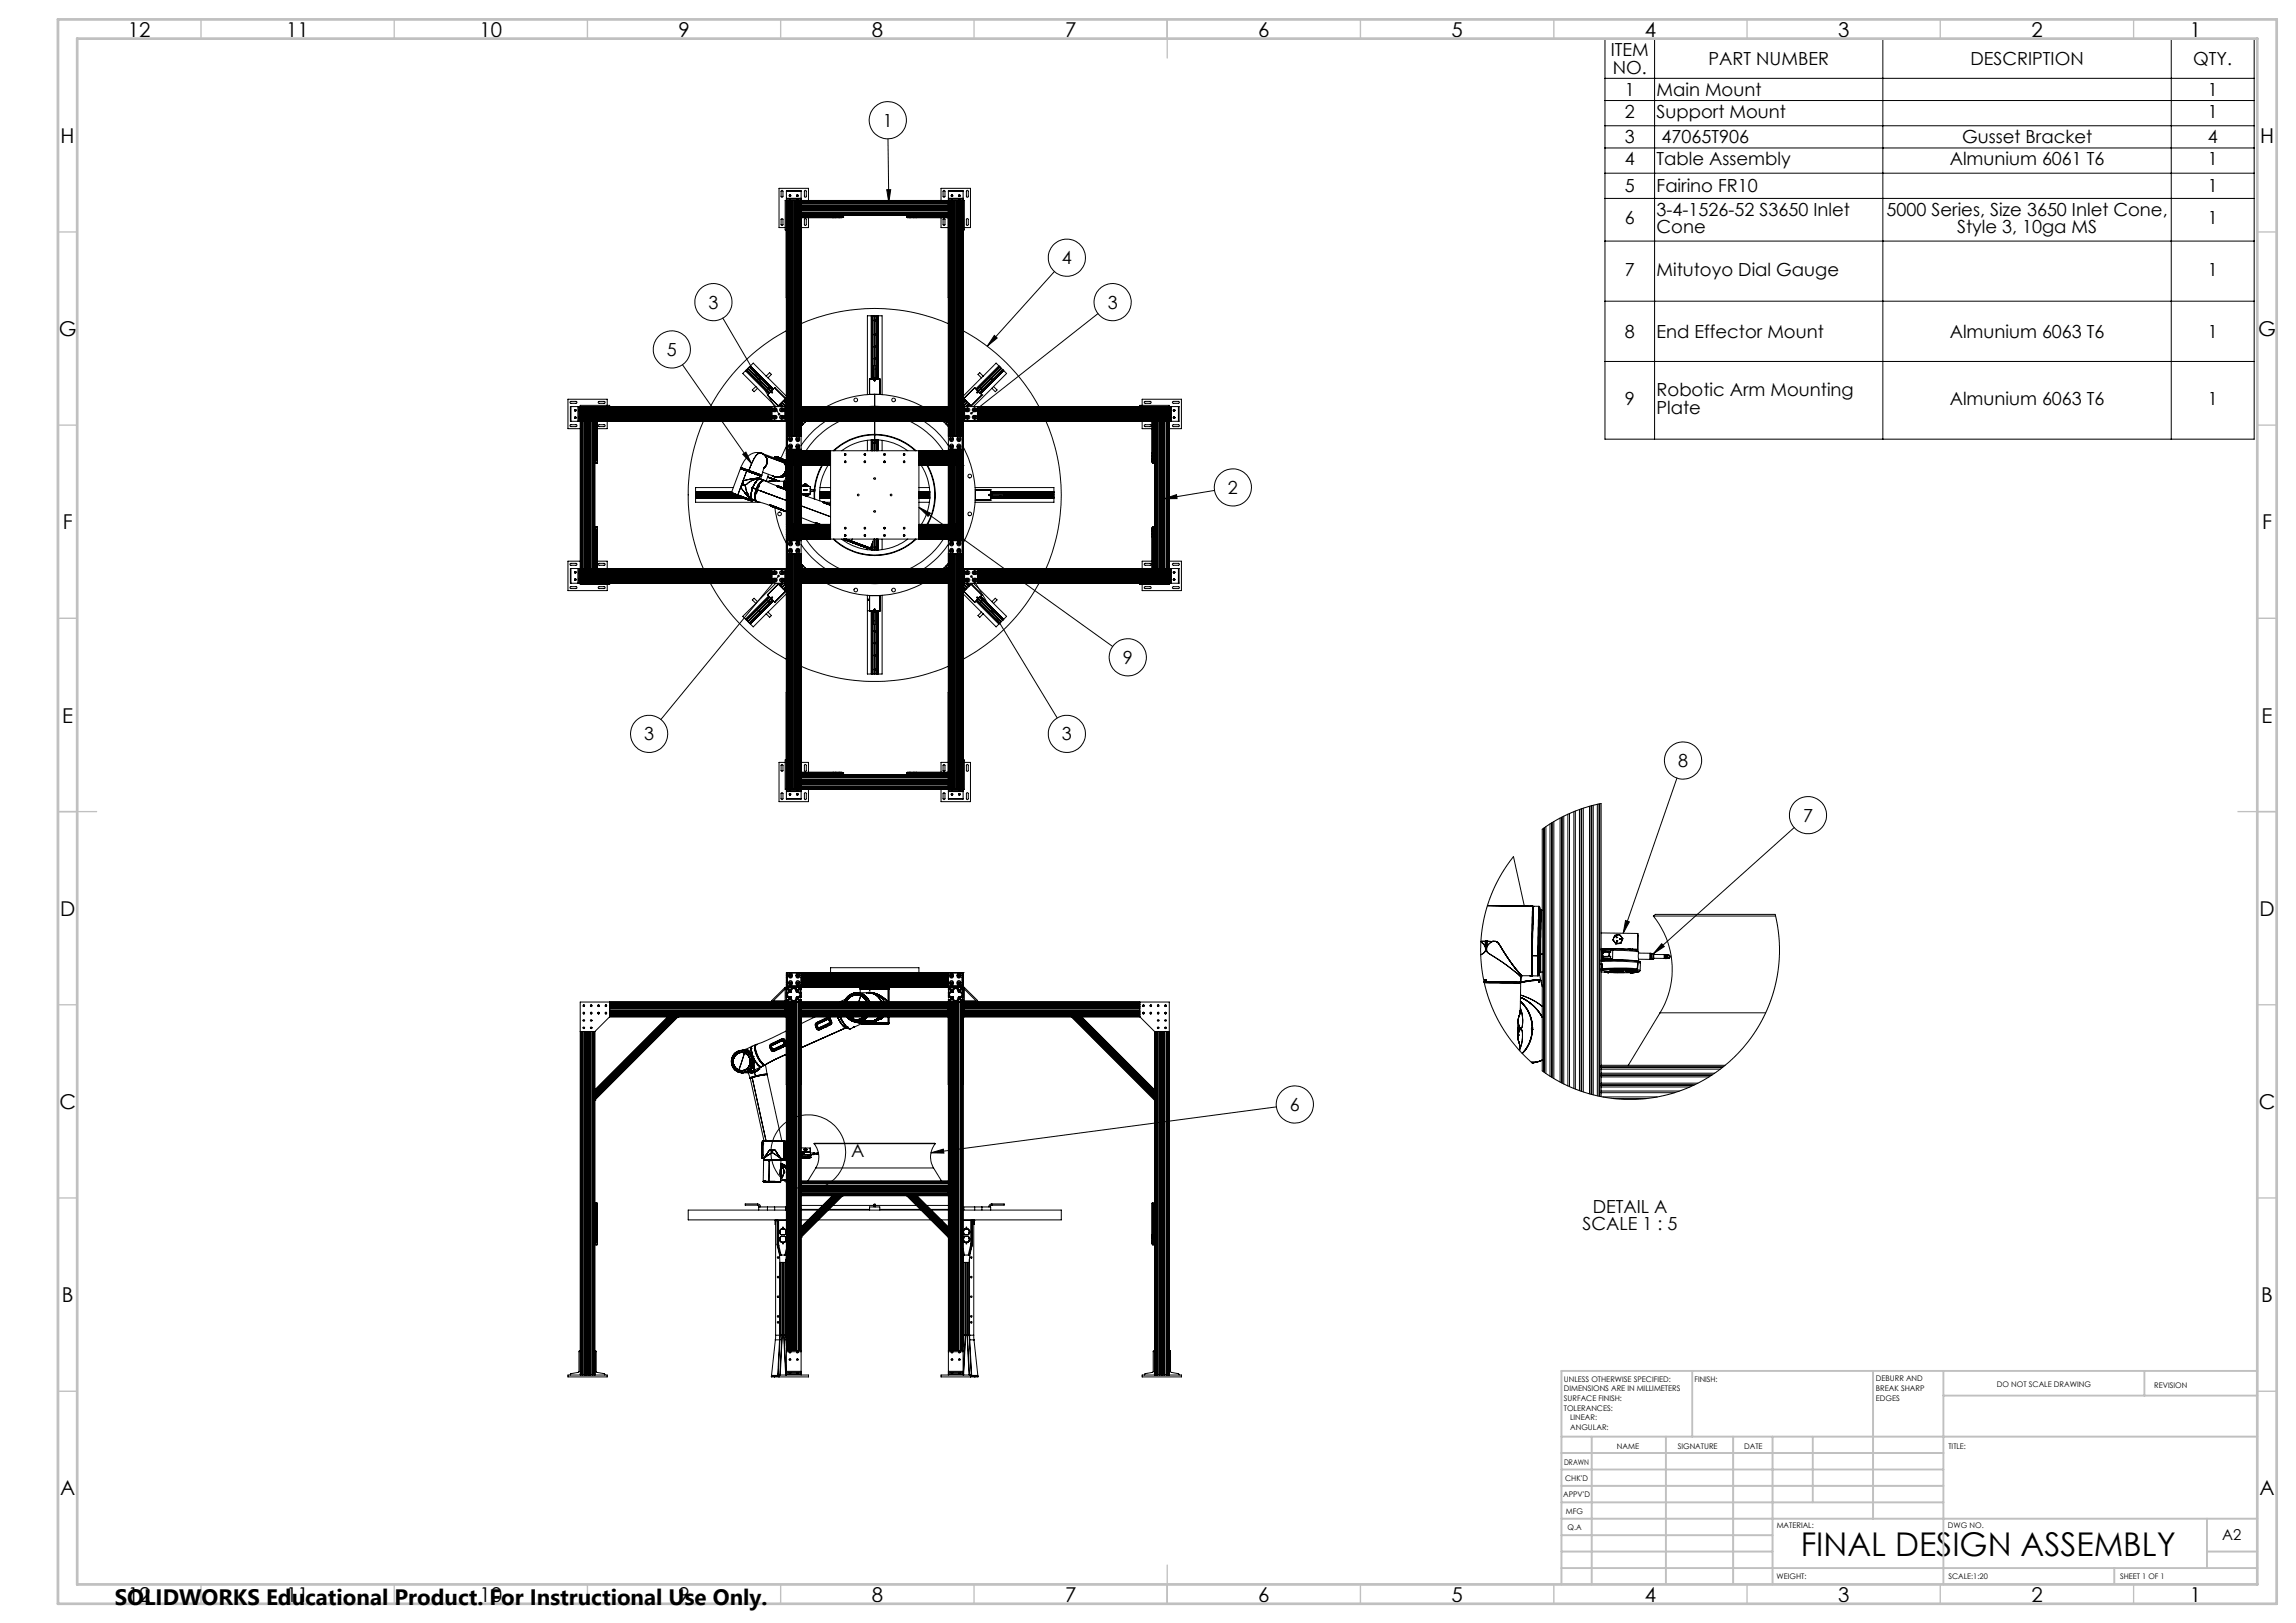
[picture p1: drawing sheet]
<svg xmlns="http://www.w3.org/2000/svg" width="594mm" height="420mm" viewBox="0 0 594 420" stroke-linecap="round" stroke-linejoin="round" font-family="sans-serif">
<defs><g id="words">
<text font-size="8.5" x="465.9" y="402.7">FINAL DESIGN ASSEMBLY</text>
<text font-size="5.8" x="29.7" y="415.3">SOLIDWORKS Educational Product. For Instructional Use Only.</text>
<g font-size="5.3">
<text x="33.1" y="9.5">12</text>
<text x="74.1" y="9.5">11</text>
<text x="124.1" y="9.5">10</text>
<text x="175.5" y="9.5">9</text>
<text x="225.5" y="9.5">8</text>
<text x="275.5" y="9.5">7</text>
<text x="325.5" y="9.5">6</text>
<text x="375.5" y="9.5">5</text>
<text x="425.5" y="9.5">4</text>
<text x="475.5" y="9.5">3</text>
<text x="525.5" y="9.5">2</text>
<text x="566.5" y="9.5">1</text>
<text x="15.7" y="37">H</text>
<text x="584.7" y="37">H</text>
<text x="15.2" y="87">G</text>
<text x="584.2" y="87">G</text>
<text x="16.2" y="137">F</text>
<text x="585.2" y="137">F</text>
<text x="16.1" y="187">E</text>
<text x="585.1" y="187">E</text>
<text x="15.5" y="237">D</text>
<text x="584.5" y="237">D</text>
<text x="15.4" y="287">C</text>
<text x="584.4" y="287">C</text>
<text x="16" y="337">B</text>
<text x="585" y="337">B</text>
<text x="15.5" y="387">A</text>
<text x="584.5" y="387">A</text>
<text x="33.1" y="414.5">12</text>
<text x="74.1" y="414.5">11</text>
<text x="124.1" y="414.5">10</text>
<text x="175.5" y="414.5">9</text>
<text x="225.5" y="414.5">8</text>
<text x="275.5" y="414.5">7</text>
<text x="325.5" y="414.5">6</text>
<text x="375.5" y="414.5">5</text>
<text x="425.5" y="414.5">4</text>
<text x="475.5" y="414.5">3</text>
<text x="525.5" y="414.5">2</text>
<text x="566.5" y="414.5">1</text>
</g>
<g font-size="4.7">
<text x="416.7" y="14.5">ITEM</text>
<text x="442" y="16.8">PART NUMBER</text>
<text x="509.8" y="16.8">DESCRIPTION</text>
<text x="567.4" y="16.8">QTY.</text>
<text x="417.3" y="19.1">NO.</text>
<text x="420.4" y="24.8">1</text>
<text x="428.6" y="24.8">Main Mount</text>
<text x="571.2" y="24.8">1</text>
<text x="228.4" y="32.8">1</text>
<text x="420.4" y="30.5">2</text>
<text x="428.6" y="30.5">Support Mount</text>
<text x="571.2" y="30.5">1</text>
<text x="420.4" y="37.1">3</text>
<text x="429.9" y="37.1">47065T906</text>
<text x="507.6" y="37.1">Gusset Bracket</text>
<text x="571.2" y="37.1">4</text>
<text x="420.4" y="42.8">4</text>
<text x="428.6" y="42.8">Table Assembly</text>
<text x="504.4" y="42.8">Almunium 6061 T6</text>
<text x="571.2" y="42.8">1</text>
<text x="420.4" y="49.7">5</text>
<text x="428.6" y="49.7">Fairino FR10</text>
<text x="571.2" y="49.7">1</text>
<text x="420.4" y="58.1">6</text>
<text x="428.6" y="55.8">3-4-1526-52 S3650 Inlet</text>
<text x="488.1" y="55.8">5000 Series, Size 3650 Inlet Cone,</text>
<text x="571.2" y="58.1">1</text>
<text x="428.6" y="60.4">Cone</text>
<text x="506.3" y="60.4">Style 3, 10ga MS</text>
<text x="274.7" y="68.4">4</text>
<text x="420.4" y="71.4">7</text>
<text x="428.6" y="71.4">Mitutoyo Dial Gauge</text>
<text x="571.2" y="71.4">1</text>
<text x="183.3" y="79.9">3</text>
<text x="286.6" y="79.9">3</text>
<text x="420.4" y="87.4">8</text>
<text x="428.6" y="87.4">End Effector Mount</text>
<text x="504.4" y="87.4">Almunium 6063 T6</text>
<text x="571.2" y="87.4">1</text>
<text x="172.5" y="92.1">5</text>
<text x="420.4" y="104.8">9</text>
<text x="428.6" y="102.6">Robotic Arm Mounting</text>
<text x="428.6" y="107.1">Plate</text>
<text x="504.4" y="104.8">Almunium 6063 T6</text>
<text x="571.2" y="104.8">1</text>
<text x="317.7" y="127.8">2</text>
<text x="290.5" y="171.8">9</text>
<text x="166.7" y="191.6">3</text>
<text x="274.7" y="191.6">3</text>
<text x="434.1" y="198.5">8</text>
<text x="466.5" y="212.6">7</text>
<text x="333.7" y="287.5">6</text>
<text x="220.2" y="299.5">A</text>
<text x="412.1" y="313.8">DETAIL A</text>
<text x="409.5" y="318.4">SCALE 1 : 5</text>
</g>
<text font-size="3.9" x="574.9" y="398.5">A2</text>
<g font-size="2">
<text x="404.6" y="357.6">UNLESS OTHERWISE SPECIFIED:</text>
<text x="438.4" y="357.6">FINISH:</text>
<text x="485.3" y="357.5">DEBURR AND</text>
<text x="485.3" y="360">BREAK SHARP</text>
<text x="516.6" y="359">DO NOT SCALE DRAWING</text>
<text x="557.3" y="359.2">REVISION</text>
<text x="404.6" y="360.1">DIMENSIONS ARE IN MILLIMETERS</text>
<text x="404.6" y="362.6">SURFACE FINISH:</text>
<text x="404.6" y="365.1">TOLERANCES:</text>
<text x="485.3" y="362.5">EDGES</text>
<text x="406.2" y="367.6">LINEAR:</text>
<text x="406.2" y="370.1">ANGULAR:</text>
<text x="418.3" y="375">NAME</text>
<text x="434" y="374.9">SIGNATURE</text>
<text x="451.2" y="374.9">DATE</text>
<text x="504.1" y="374.9">TITLE:</text>
<text x="404.6" y="379.1">DRAWN</text>
<text x="404.9" y="383.3">CHK'D</text>
<text x="404.4" y="387.4">APPV'D</text>
<text x="405.1" y="391.8">MFG</text>
<text x="405.5" y="396">Q.A</text>
<text x="459.6" y="395.5">MATERIAL:</text>
<text x="504" y="395.5">DWG NO.</text>
<text x="459.6" y="408.5">WEIGHT:</text>
<text x="504.1" y="408.6">SCALE:1:20</text>
<text x="548.5" y="408.6">SHEET 1 OF 1</text>
</g>
</g></defs>
<g fill="none" stroke="#000" stroke-width=".26">
<path d="M415.2 10h168v103.6h-168zM428.1 10v103.6M487.1 10v103.6M561.7 10v103.6M229.7 35.9l.2 16.5M415.2 20.3h168M415.2 26h168M415.2 32.5h168M415.2 38.3h168M202.1 56.7l.3-.1 .2 .1v1.5l-.3 .2-.2-.2zM202.2 49.3l.4 .1v1.5l-.3 .2-.2-.2zM203.4 59.5v17.6"/>
<path d="M203.4 51.9h.1M203.4 51.6h3.9M203.4 51.6v.3M203.4 51.3v.3M203.4 49.5v-.2h3.9v.2M203.4 51.9h.2M203.4 49.5v1.8M203.4 51.9v64.8M203.4 59.5h-.3v-7.6h46.4v7.6h-.3M203.4 51.3h3.9M203.4 49.5h3.9M203.6 51.9l.1 60.9"/>
<path d="M203.6 51.9v64.7M204 51.9l-.1 60.9M204 51.9v60.9M204.1 51.9h.1M204.2 51.9v60.9M204.6 51.9h.1M204.6 51.9l-.1 60.9M204.6 51.9v60.9M204.7 51.9v60.9M204.7 51.9l.1 60.9M206.1 51.9l-.1 60.9M206.1 51.9v60.9"/>
<path d="M206.4 51.9h.1M206.4 51.9v60.9M206.5 51.9l.1 60.9M207.1 51.9l-.1 60.9M207.1 51.9h.1M207.1 51.9v60.9M207.2 51.9v60.9M207.3 51.9h.1M207.3 51.6v.3M207.3 51.3v.3M207.3 54.9h38.1M207.3 54.6h38.1"/>
<path d="M207.3 53h38.1M207.3 52.7h38.1M207.3 49.5v1.8M207.3 56.3h10.5M207.3 56.1h8M207.3 55.8h8M207.3 56.2h8M207.3 53.9h38.1M207.3 54h38.1M207.3 52.4h38.1M207.3 52.5h38.1M207.3 53.6h38.1"/>
<path d="M207.3 53.1h38.1M207.3 55.1h38.1M207.3 53.3h38.1M207.3 52.1h38.1M207.3 52h38.1M207.3 54.5h38.1M207.3 55.2h38.1M207.3 55.5h38.1M207.3 54.3h38.1M207.3 54.4h38.1M207.3 55.6h38.1M207.3 55.7h38l.1 21.4"/>
<path d="M208.1 56.7l.3-.1 .2 .1v1.5l-.2 .2-.3-.2zM208.2 49.3l.4 .1v1.5l-.2 .2-.3-.2zM209.2 51.9v-3.2h-7.7v10.2h1.6M209.2 56.3v2.6h-1.9M215.3 56.2l.3 .1M215.3 56.1v.1M215.3 55.8h.1M215.3 55.7v.1M215.3 55.8v.3M215.6 55.7l.1 .2M215.6 55.9h.2M215.7 55.9h.1"/>
<path d="M215.9 56.1h1.5M215.9 56v.1M215.9 56h1.5M216 56h-.1M216 55.7l-.2 .2M216 56.3h.1M216.3 56.1l.1 .1M216.3 55.8l-.3 .2M216.3 55.8h.1M216.4 55.7v.1M216.4 56.3h-.1M216.4 56.2v.1"/>
<path d="M216.4 56.2h.6M216.4 56.3h.6M216.4 55.8h.3M216.5 55.7l.2 .1M216.5 55.7l-.2 .1M216.7 55.8h.4M216.8 55.7l.3 .1M217 56.3h.1M217 56.2v.1M217.1 56.1l-.1 .1M217.1 55.8l.3 .2M217.2 56.3h.1"/>
<path d="M217.3 55.7l.3 .2M217.4 56h.1M217.4 56v.1M217.5 55.8h.2M217.6 55.9h.1M217.7 56.3h.1M217.7 55.8v.1M217.7 55.7v.1M218 55.7v.4M218 56.2l-.2 .1M218 56.1h.1M218 56.1v.1"/>
<path d="M229.4 49.1h1l-.5 3.3zM234.6 56.2l.2 .1M234.6 55.7v.4M234.6 56.1h.1M234.6 56.1v.1M234.8 56.3h.1M234.8 56.3h10.5M234.8 55.8l.1 .1M234.8 55.7v.1M234.8 55.8h.3M234.9 55.9h.1M235.2 56.1h1.4"/>
<path d="M235.2 56h.1M235.2 56v.1M235.2 56h1.4M235.2 56.3h.1M235.2 55.7l-.2 .2M235.5 56.1l.1 .1M235.5 55.8h.3M235.5 55.8l-.3 .2M235.6 56.3h-.1M235.6 56.2v.1M235.6 56.2h.6M235.6 56.3h.6"/>
<path d="M235.8 55.7l-.3 .1M235.8 55.8h.5M235.8 55.8h.3M236.1 55.8h.2M236.2 56.3h.1M236.2 56.2v.1M236.2 55.7l-.1 .1M236.3 55.8l.3 .2M236.3 56.1l-.1 .1M236.5 56.3h.1M236.6 55.7l.2 .2M236.6 56v.1"/>
<path d="M236.8 55.9h.1M236.8 55.9h.2M236.9 55.9h.1M237 55.7l-.1 .2M237.2 55.8h.1M237.2 56.1v.1M237.2 56.2l-.2 .1M237.2 55.7v.1M237.2 55.8v.3M237.2 56.1h8.1M237.2 55.8h8.1M237.2 56.2h8.1"/>
<path d="M243.5 56.3v2.6h1.8M243.5 51.9v-3.2h7.6v10.2h-1.6M244 56.7l.3-.1 .2 .1v1.5l-.3 .2-.2-.2zM244.1 49.3l.4 .1v1.5l-.3 .2-.2-.2zM245.4 51.6h3.8M245.4 51.6v.3M245.4 51.9h.1M245.4 51.3v.3M245.4 49.5v-.2h3.8v.2M245.4 49.5v1.8M245.4 51.9v60.9M245.4 51.3h3.8"/>
<path d="M245.4 49.5h3.8M245.5 51.9l.1 60.9M245.5 51.9v60.9M246 51.9l-.1 60.9M246 51.9v60.9M246 51.9h.1M246.1 51.9v60.9M246.5 51.9h.1M246.5 51.9v60.9M246.6 51.9v60.9M246.6 51.9l.1 60.9M248 51.9l-.1 60.9"/>
<path d="M248 51.9v60.9M248.4 51.9h.1M248.4 51.9v60.9M248.4 51.9l.1 60.9M249 51.9l-.1 60.9M249 51.9h.1M249 51.9v64.7M249.2 51.6v.3M249.2 51.9h.1M249.2 51.3v.3M249.2 49.5v1.8M249.2 51.9v64.8"/>
<path d="M250 56.7l.3-.1 .2 .1v1.5l-.2 .2-.3-.2zM250.1 49.3l.4 .1v1.5l-.2 .2-.3-.2zM415.2 44.8h168M415.2 51.3h168M272.8 70.3l-17.4 19.3M415.2 62.4h168M415.2 77.9h168M176.6 94.4l17.9 25.6M187 82.3l14.5 24.9M192.9 95.9l6 6M193 95.8l6 6M193.1 95.7l6 6"/>
<path d="M193.2 95.6l6 6M193.5 95.3l2.6 2.6M193.8 95l6 6M193.9 95l5.9 5.9M194 94.8l6 6M194.1 94.7l6 6M196.1 97.9v.3h.3M196.1 97.9h.1M196.1 97.9l.3 .1v.2M196.4 98.2h.1M196.4 98.2l2.2 2.3M198.2 97.3l.9-.9 .5 .5-.9 .9"/>
<path d="M198.2 97.3l-3.3-3.3-2.7 2.6 3.3 3.4M198.2 97.3l.5 .5M198.7 97.8l4.7 4.7M203.4 85.6a47.8 47.8 0 0 0-19.6 19.6M207.3 83.8a47.9 47.9 0 0 1 38.1 0M224.9 98.1h1.2M225 98.1v3.9h2.6v-3.9M225 98.1h.1M225.4 81.7v16.4M225.6 81.7v16.4M225.8 81.7v16.4M226.1 97.8v.6"/>
<path d="M226.1 97.8v-3.2h.3v3.2M226.1 98.4l.2 .2 .1-.2M226.1 97.8h.3M226.3 86.4l-.2 .1 .2 .2M226.3 89.6l-.2 .1 .2 .2M226.3 92.7l-.2 .1 .2 .2M226.3 82.8l-.2 .1 .2 .2M226.3 92.7h.1M226.3 89.6h.1M226.3 86.4h.1M226.3 82.8h.1M226.3 81.7v1.1"/>
<path d="M226.3 83.1v3.3M226.3 86.7v2.9M226.3 89.9v2.8M226.3 93v1.6M226.3 93h.1M226.3 89.9h.1M226.3 86.7h.1M226.3 83.1h.1M226.3 92.7l.1 .1-.1 .2M226.3 89.6l.1 .1-.1 .2M226.3 86.4l.1 .1-.1 .2M226.3 82.8l.1 .1-.1 .2"/>
<path d="M226.4 97.8v.6M226.4 95.5v.1M226.4 98.1h1.2v4M226.7 81.7v16.4M226.8 81.7v16.4M226.9 81.7v16.4M227.2 81.7v16.4M227.6 98.1h.1M249.2 85.6a48 48 0 0 1 19.6 19.6M253.9 97.8l-4.7 4.7M254.4 97.3l3.3-3.3 2.7 2.6-3.4 3.4M254.4 97.3l-.9-.9-.5 .5 .9 .9"/>
<path d="M254.4 97.3l-.5 .5M256.2 98.2h.1M256.2 98.2l-2.3 2.3M256.2 98.2l-2.2 2.3M256.4 97.9v.3h-.2M256.4 97.9h.1M256.4 97.9l-.2 .1v.2M257.2 86.8l.8 .7-2.6 2.1zM258.6 94.8l-6 6M258.7 95l-6 5.9 6.1-5.9M259 95.3l-2.6 2.6M259.1 95.3l-2.7 2.6"/>
<path d="M259.4 95.7l-6 5.9M259.5 95.8l-6 6 6-6M259.7 95.9l-6 6M284.1 81.2l-32.8 25.7M415.2 93.5h168M147.5 110l1.5-.1 .3 .3-.3 .2h-1.4zM147.5 103.9h1.5l.3 .3-.3 .2h-1.4zM147.7 105.2h-.1v3.8h.1M147.7 105.2h1.8M147.7 109h1.8M147.7 105.2v3.8M149.5 109h.3"/>
<path d="M149.5 105.2h.3M149.5 105.2v3.8M149.8 105.2v3.8M149.8 109h.3M149.8 105.2h.3M150.1 105.2l49.5 .1M150.1 109h53.3M150.1 105.2v3.8M150.1 109v38.3M150.1 105.7v.2M150.1 106.4v.1M150.1 108.8v.1"/>
<path d="M150.1 105.4v.1M150.1 106.5v.1M150.1 108.3v.1M150.1 105.9v.1M150.1 106.9v.1M150.1 107.7v.1M150.1 107.3v.1M150.1 108.4v.1M150.1 107.8v.1M150.1 108.9v.1M150.1 109h.1M150.1 106.3v.1"/>
<path d="M150.1 108.2v.1M150.1 106h.1M150.1 107.9h.1M150.1 108.8h49.5M150.1 105.5v.2M150.1 105.9h.1M150.1 106v.3M150.1 106.5h.1M150.1 106.6v.3M150.1 107v.3M150.1 107.4v.3M150.1 107.8h.1"/>
<path d="M150.1 107.9v.3M150.1 108.4h.1M150.1 108.5v.3M150.1 105.7h49.5M150.1 105.9h49.5M150.1 106.4h49.5M150.1 108.9h53.3M150.1 106.9h49.5M150.1 106.6h49.5M150.1 107.8h49.5M150.1 105.4h49.5M150.1 105.5h49.5"/>
<path d="M150.1 107.7h49.5M150.1 107.4h49.5M150.1 108.4h49.5M150.1 108.5h49.5M150.1 106.5h49.5M150.1 108.3h49.5M150.1 106h49.5M150.1 107h49.5M150.1 107.3h49.5M150.1 107.9h49.5M150.1 106.3h49.5M150.1 108.2h49.5"/>
<path d="M150.2 109v38.1M150.3 109v38.1M150.6 109v38.1M150.7 109v38.1M150.8 109v38.1M151.2 109v38.1M151.3 109v38.1M151.5 109v38.1M151.8 109v38.1M151.9 109v38.1M152.1 109v38.1M152.2 109v38.1"/>
<path d="M152.5 109v38.1M152.6 109v38.1M152.8 109v38.1M153.1 109v38.1M153.2 109v38.1M153.3 109v38.1M153.4 109v38.1M153.7 109v38.1M153.8 109v38.1M153.9 117.4l.2 .1M153.9 118.6l.3 .6M153.9 119.2l.1 .3"/>
<path d="M153.9 118.2l.1 .4-.1-.3M153.9 119.8h.1M153.9 117.1h.1M153.9 119.5h.1M154 117.1h.1M154 119.8h.3M154 109l-.1 38.1M154 109v8.1M154 119.3v.2M154 117.1h.3M154.1 117.4v.2M154.1 117.6l-.2 .2"/>
<path d="M154.1 117.5v.1M154.2 117.8l-.3 .5M154.2 119.2h.1M154.2 117.8v1.4M154.2 117.7v.1M154.2 117.7h.1M154.2 117.7v1.5M154.3 117.7v1.5M154.3 117.1h.1M154.3 118.1l.1 .1M154.3 109v8.1M154.3 119.8h.1"/>
<path d="M154.4 117.1l.1 .3M154.4 118.8l-.1 .1M154.4 118.8h.1M154.4 109v8.1M154.4 118.2v.6M154.4 118.2h.1M154.4 118.8l.1 .1M154.5 117.8v.1M154.5 118.1l-.1 .1M154.5 119v.2M154.5 119.5v.1M154.5 119.6l-.1 .2"/>
<path d="M154.5 109v10.6M154.8 110l1.6-.1 .2 .3-.2 .2h-1.5zM154.8 103.9h1.6l.2 .2-.2 .3h-1.5zM157.1 104.9v-1.6h-10.2v7.6h3.2M157.1 109v1.9h-2.6M157.7 105.2v-.3h-7.6v.5M182 109a48.3 48.3 0 0 0 0 38.1M192.2 117.6l.8-.6 1.5 3zM195.5 100l-.9 .9 .5 .5 .9-.9M195.5 100l.5 .5M196 100.5l4.7 4.7M196.2 117.4h.1"/>
<path d="M196.7 117.2h.1M196.8 117.2h.1M196.8 117.2l.2 .1M196.8 117.2a2.17 2.17 0 0 1 1.5 3M196.9 117.2a2.21 2.21 0 0 1 1.4 3M197 117.3l-.6-.2a4.2 4.2 0 0 0-4.3 2.9l-.4 .9M197 117.3a1.96 1.96 0 0 0-2 1.5l-1.3 2.9M197 117.3a2.25 2.25 0 0 1 .7 3.8M197 117.3a1.85 1.85 0 0 0-1.9 1.4l-1.4 3M197 117.3h.1M197.1 117.3h.1M197.1 117.3a2.2 2.2 0 0 1 1.2 2.9"/>
<path d="M197.1 117.3l4.8 1.8M197.1 117.3l.9 .7M197.4 117.5l.6 .5M198 118a2.28 2.28 0 0 1-.4 3.2M198 118a2.27 2.27 0 0 1-.4 3.2M198 118l4.8 1.8M198.5 102.2h.1M198.5 102.2v.1M198.5 102.2l2.9 2.8M198.6 100.5h.1M198.6 100.5l.1 .2h.2M198.6 100.4l.3 .1v.2"/>
<path d="M198.6 100.4v.1M198.9 100.7h.1M198.9 100.7l.6 .6M199.6 101.4l.2 .2M199.6 101.4l.2 .3M199.6 108.8h.1M199.6 105.2h.1M199.6 105.2v3.6M199.7 108.8h3.3M199.7 105.2h3.3M199.7 105.2v3.6M200.4 106h.4"/>
<path d="M200.4 107.9h.4M200.4 105.6a.48 .48 0 0 0-.6 .5 .48 .48 0 0 0 .6 .4M200.4 105.6a.48 .48 0 0 1 .6 .5 .48 .48 0 0 1-.6 .4M200.4 107.5a.48 .48 0 0 0-.6 .5 .48 .48 0 0 0 .6 .4M200.4 107.5a.48 .48 0 0 1 .6 .5 .48 .48 0 0 1-.6 .4M200.4 105.6l-.3 .4 .3 .5M200.4 107.5l-.3 .4 .3 .5M200.4 100.3h.1M200.4 100.3l2.9 2.9M200.4 100.3l-1.9 1.9M200.4 105.9h.3M200.4 107.8h.3"/>
<path d="M200.5 118.3l1.6 .6M200.5 118.2l.3 .1M200.5 118.3l.3 .1M200.5 118.3l-.1 .2M200.5 118.2v.1M200.6 118.2h-.1M200.6 118.2l.3 .1M200.6 118.2h.3M200.7 118.4l-.2-.1 .3 .1M200.8 118.3l2.6 1M200.8 118.4l2.6 1M200.8 118.4l-.2-.1 .3 .1"/>
<path d="M200.8 118.3v.1M200.8 118.3h.1M200.9 118.3h.2M200.9 118.3h-.1M200.9 118.3l2.5 1M200.9 118.4h.1M200.9 118.3h.1M200.9 118.2h.1M200.9 118.2l.3 .1M200.9 118.3h.3M200.9 118.5h.1M201 118.5l.5 .2"/>
<path d="M201.1 118.3h.1M201.2 118.3h.1M201.2 118.3l2.2 .9M201.2 118.3v.1M201.5 118.4l1.9 .8M201.5 118.9l.5 .2M201.5 118.9h.1M201.6 119l1.1 .5zM201.6 118.7l.9 .3M201.7 118.6l.9 .3M201.7 104.7l.5 .5-.5-.5M201.7 118.7l1.7 .6"/>
<path d="M201.9 104.5l.6 .7M201.9 119.1l.9 .7M201.9 119.1h.1M202 119.1l.9 .6 .5 .8-.5-.8zM202 119.1l.8 .4M202.1 118.9l-1.6-.6 1.6 .6M202.1 118.9l1.3 .5M202.1 118.9l-.1 .2M202.3 106h.4M202.3 107.9h.4M202.3 107.5a.48 .48 0 0 0-.6 .5 .48 .48 0 0 0 .6 .4M202.3 107.5a.48 .48 0 0 1 .7 .5 .48 .48 0 0 1-.7 .4"/>
<path d="M202.3 105.6a.48 .48 0 0 0-.6 .5 .48 .48 0 0 0 .6 .4M202.3 105.6a.48 .48 0 0 1 .7 .5 .48 .48 0 0 1-.7 .4M202.3 107.5l-.3 .4 .3 .5M202.3 105.6l-.3 .4 .3 .5M202.4 105.9h.2M202.4 107.8h.2M202.6 103.8l.8 .8M202.7 119.5l.7 .7zM202.7 119.5h.1M202.7 105.2l-.7-.7 .8 .7M202.8 119.2l.6 .2M202.8 103.7l.6 .6"/>
<path d="M202.8 118.9h-.1l.7 .3M202.8 119.5l.1 .1M202.8 119.8a2.27 2.27 0 0 1 .1 2.7 2.27 2.27 0 0 1-2.6 .8M202.9 119.6h.1M202.9 119.6l.5 .5zM202.9 119.9l.4 1-.1 1M203 119.9l.3 1-.1 1M203 103.5l.4 .5-.5-.5M203 108.8h.2M203 105.2h.2M203 105.2v3.6M203.1 119.3l.3 .1"/>
<path d="M203.1 104.9v.2h.2M203.1 104.9h.1M203.1 104.9l-.8-.8 .8 .8M203.1 104.9h.2v.2M203.2 103.1l-1.8 1.9M203.2 105.2v3.6M203.2 108.8h.2M203.2 105.2h.2M203.3 103.2h.1M203.3 103.2l-1.9 1.8M203.3 105.1h.1M203.3 105.1l.1 .1"/>
<path d="M203.4 115.6l-1.4 3.1M203.4 117.3v.1M203.4 118v.1M203.4 119.7v.1M203.4 117.8v.1M203.4 116.8v.1M203.4 117.2v.1M203.4 119.2v.1M203.4 118.3v.1M203.4 119.9v.1M203.4 119.1v.1M203.4 118.7v.1"/>
<path d="M203.4 116.7v.1M203.4 117.4v.1M203.4 117.7v.1M203.4 119.3v.1M203.4 119.6v.1M203.4 117.3h11.5M203.4 116.6h45.8M203.4 116.9v.3M203.4 117.3h.1M203.4 117.5v.2M203.4 117.9v.1M203.4 118.1v.2"/>
<path d="M203.4 118.4v.3M203.4 118.8v.3M203.4 119.2h.1M203.4 119.4v.2M203.4 119.8v.1M203.4 120v.2M203.4 117.4h11.5M203.4 120h11.5M203.4 119.2h11.5M203.4 118h11.5M203.4 118.1h11.5M203.4 118.3h11.5"/>
<path d="M203.4 119.1h11.5M203.4 118.8h11.5M203.4 119.7h11.5M203.4 117.2h11.5M203.4 116.9h11.5M203.4 119.8h11.5M203.4 117.8h11.5M203.4 116.8h11.5M203.4 118.4h11.5M203.4 118.7h11.5M203.4 119.3h11.5M203.4 116.7h11.5"/>
<path d="M203.4 117.7h11.5M203.4 117.9h11.5M203.4 117.5h11.5M203.4 119.6h11.5M203.7 116.3v.2M203.7 112.8v.1M203.7 112.9v3.4M203.7 116.5v.1M203.7 116.5h3.6M203.7 116.3h3.6M203.7 112.9h3.6M203.7 112.8h3.6"/>
<path d="M204 115.6a.48 .48 0 0 1 .5-.7 .48 .48 0 0 1 .5 .7M204 115.6a.48 .48 0 0 0 .5 .6 .48 .48 0 0 0 .5-.6M204 113.6a.48 .48 0 0 1 .5-.6 .48 .48 0 0 1 .5 .6M204 113.6a.48 .48 0 0 0 .5 .7 .48 .48 0 0 0 .5-.7M204 115.6l.4-.4 .6 .4M204 113.6l.4-.3 .6 .3M204.5 113.6v.4M204.5 115.5v.4M204.6 113.6v.4M204.6 115.5v.4M204.7 113.7v.2M204.7 115.6v.2"/>
<path d="M205.1 112.8v-60.9l.1 60.9M205.5 112.8v-60.9l.1 60.9M205.8 112.8v-60.9l.2 60.9M206 113.6a.48 .48 0 0 1 .4-.6 .48 .48 0 0 1 .5 .6M206 113.6a.48 .48 0 0 0 .4 .7 .48 .48 0 0 0 .5-.7M206 115.6a.48 .48 0 0 1 .4-.7 .48 .48 0 0 1 .5 .7M206 115.6a.48 .48 0 0 0 .4 .6 .48 .48 0 0 0 .5-.6M206 115.6l.3-.4 .6 .4M206 113.6l.3-.3 .6 .3M206.4 113.6v.4M206.4 115.5v.4M206.6 113.7v.2"/>
<path d="M206.6 115.6v.2M206.6 112.8v-60.9l.1 60.9M207.3 116.3v.2M207.3 112.8v.1M207.3 112.9v3.4M207.3 116.5v.1M207.3 109.9l.1 .3-.1-.3M207.3 110.2v.1M207.3 109l.6 .7M207.3 109.1l.6 .6M207.3 109h38.1l-.7 .7M207.3 108.8h38.1"/>
<path d="M207.3 105.2h38.1M207.3 105.7h38.1M207.3 105.9h38.1M207.3 106.4h38.1M207.3 108.9h38.1M207.3 106.9h38.1M207.3 106.6h38.1M207.3 107.8h38.1M207.3 105.4h38.1M207.3 105.5h38.1M207.3 107.7h38.1M207.3 107.4h38.1"/>
<path d="M207.3 108.4h38.1M207.3 108.5h38.1M207.3 106.5h38.1M207.3 108.3h38.1M207.3 106h38.1M207.3 107h38.1M207.3 107.3h38.1M207.3 107.9h38.1M207.3 109.7l.2 .3-.2-.2M207.3 106.3h38.1M207.3 108.2h38.1M207.9 109l.3 .4"/>
<path d="M208 109l.2 .3M208.1 109l.3 .2M208.5 109v.1M208.5 109l-1.2 1.3M213.5 109l-3.3 2.7-2.9 3.6M214.9 116.6v22.9M217.2 109a22.1 22.1 0 0 0-8.7 7.6M218.5 119.4h.3M218.5 117.7h.3M218.5 117.5h.3M218.5 119.6h.3M218.6 117.4h.1"/>
<path d="M218.6 119.7h.1M218.6 117.8h.1M223.6 119.4h.3M223.6 117.7h.3M223.6 117.5h.3M223.6 119.6h.3M223.7 117.4h.1M223.7 119.7h.1M223.7 117.8h.1M224.4 102.1v-20.4h3.8v20.4M224.4 113.9v2.7M225.4 113.8v2.8"/>
<path d="M225.6 113.8v2.8M225.8 113.8v2.8M226.3 113.8a14.1 14.1 0 0 0-8.6 2.8M226.3 112.6a15.7 15.7 0 0 0-10.5 4M226.3 112.6v1.2M226.3 112.4a15.8 15.8 0 0 0-10.7 4.2M226.3 102a26.7 26.7 0 0 0-12.5 3.2M226.3 114.5h.1M226.3 114.5h-.2l.2 .3M226.3 105.1l-1.9 .1M226.3 102v3.2M226.3 109v3.6"/>
<path d="M226.3 113.8v.7M226.3 114.8v1.8M226.3 102.1h.1M226.3 114.8h.1M226.3 113.8a14.5 14.5 0 0 1 8.5 2.8M226.3 112.6a15.7 15.7 0 0 1 10.5 4M226.3 112.4a15.8 15.8 0 0 1 10.7 4.2M226.3 102a26.7 26.7 0 0 1 12.5 3.2M226.3 114.5l.1 .1-.1 .2M226.3 105.1l1.9 .1M226.7 113.8v2.8M226.8 113.8v2.8"/>
<path d="M226.9 113.8v2.8M227.2 113.8v2.8M228.2 113.9v2.7M228.7 119.4h.3M228.7 117.7h.3M228.7 117.5h.3M228.7 119.6h.3M228.8 117.4h.1M228.8 119.7h.1M228.8 117.8h.1M233.8 119.4h.3M233.8 117.7h.3"/>
<path d="M233.8 117.5h.3M233.8 119.6h.3M233.9 117.4h.1M233.9 119.7h.1M233.9 117.8h.1M235.4 109a22.1 22.1 0 0 1 8.7 7.6M237.7 117.3h11.5M237.7 116.6v22.9M237.7 117.4h11.5M237.7 120h11.5M237.7 119.2h11.5M237.7 118h11.5"/>
<path d="M237.7 118.1h11.5M237.7 118.3h11.5M237.7 119.1h11.5M237.7 118.8h11.5M237.7 119.7h11.5M237.7 117.2h11.5M237.7 116.9h11.5M237.7 119.8h11.5M237.7 117.8h11.5M237.7 116.8h11.5M237.7 118.4h11.5M237.7 118.7h11.5"/>
<path d="M237.7 119.3h11.5M237.7 116.7h11.5M237.7 117.7h11.5M237.7 117.9h11.5M237.7 117.5h11.5M237.7 119.6h11.5M239.1 109l2.8 2.2 3.5 4.1M244.1 109l1.3 1.3M244.1 109v.1M244.4 109l-.2 .2M244.6 109l-.3 .3 .4-.3M245.3 109l-.6 .7"/>
<path d="M245.4 116.3v.2M245.4 112.8l3.5 .1M245.4 112.8v.1M245.4 110.2l-.1 .1M245.4 109.9l-.3 .3 .3-.3M245.4 112.9v3.4M245.4 116.5v.1M245.4 116.5h3.5M245.4 116.3h3.5M245.4 112.9h3.5M245.4 109.8l-.4 .2M245.4 109.7l-.4 .3"/>
<path d="M245.7 115.6a.48 .48 0 0 1 .5-.7 .48 .48 0 0 1 .4 .7M245.7 115.6a.48 .48 0 0 0 .5 .6 .48 .48 0 0 0 .4-.6M245.7 113.6a.48 .48 0 0 1 .5-.6 .48 .48 0 0 1 .4 .6M245.7 113.6a.48 .48 0 0 0 .5 .7 .48 .48 0 0 0 .4-.7M245.7 115.6l.4-.4 .5 .4M245.7 113.6l.4-.3 .5 .3M246 113.7v.2M246 115.6v.2M246.1 113.6v.4M246.1 115.5v.4M247 112.8v-60.9l.1 60.9M247.4 112.8v-60.9l.1 60.9"/>
<path d="M247.6 113.6a.48 .48 0 0 1 .5-.6 .48 .48 0 0 1 .4 .6M247.6 113.6a.48 .48 0 0 0 .5 .7 .48 .48 0 0 0 .4-.7M247.6 115.6a.48 .48 0 0 1 .5-.7 .48 .48 0 0 1 .4 .7M247.6 115.6a.48 .48 0 0 0 .5 .6 .48 .48 0 0 0 .4-.6M247.6 115.6l.4-.4 .5 .4M247.6 113.6l.4-.3 .5 .3M247.8 112.8v-60.9l.1 60.9M247.9 113.7v.2M247.9 115.6v.2M248 113.6v.4M248 115.5v.4M248.5 112.8v-60.9l.1 60.9"/>
<path d="M248.9 116.3v.2M248.9 112.9v3.4M248.9 116.5v.1M249.2 115.6a26.3 26.3 0 0 1 0 25M249.2 117.3v.1M249.2 118v.1M249.2 119.7v.1M249.2 117.8v.1M249.2 116.8v.1M249.2 117.2v.1M249.2 119.2v.1M249.2 118.3v.1"/>
<path d="M249.2 119.9v.1M249.2 119.1v.1M249.2 118.7v.1M249.2 116.7v.1M249.2 117.4v.1M249.2 117.7v.1M249.2 119.3v.1M249.2 119.6v.1M249.2 108.8h.1M249.2 105.2h.1M249.2 116.9v.3M249.2 117.3h.1"/>
<path d="M249.2 117.5v.2M249.2 117.9v.1M249.2 118.1v.2M249.2 118.4v.3M249.2 118.8v.3M249.2 119.2h.1M249.2 119.4v.2M249.2 119.8v.1M249.2 120v.2M249.2 109h53.3M249.2 108.9h53.3M249.2 105.1h.1"/>
<path d="M249.2 105.1v.1M249.3 103.2h.1M249.3 103.2l1.9 1.8M249.3 103.1l1.9 1.9M249.3 105.2h.3M249.3 108.8h.3M249.3 105.2v3.6M249.4 104.9h-.2v.2M249.5 104.9h.1M249.5 104.9v.2h-.2M249.6 108.8h3.3M249.6 105.2h3.3"/>
<path d="M249.6 105.2v3.6M249.6 103.5l-.4 .5 .5-.5M249.8 103.7l-.6 .6M249.9 106h.4M249.9 107.9h.4M249.9 103.8l-.7 .7M249.9 103.8l-.7 .8M250 105.9h.2M250 107.8h.2M250.3 105.6a.48 .48 0 0 1 .6 .5 .48 .48 0 0 1-.6 .4M250.3 105.6a.48 .48 0 0 0-.7 .5 .48 .48 0 0 0 .7 .4M250.3 107.5a.48 .48 0 0 1 .6 .5 .48 .48 0 0 1-.6 .4"/>
<path d="M250.3 107.5a.48 .48 0 0 0-.7 .5 .48 .48 0 0 0 .7 .4M250.3 107.5l.3 .4-.3 .5M250.3 105.6l.3 .4-.3 .5M250.3 104.1l-.8 .8M250.6 104.5l-.8 .7M250.7 104.6l-.6 .6M250.7 104.5l-.7 .7M250.9 104.7l-.5 .5M251.8 106h.4M251.8 107.9h.4M251.9 105.9h.2M251.9 107.8h.2"/>
<path d="M252.2 107.5a.48 .48 0 0 1 .6 .5 .48 .48 0 0 1-.6 .4M252.2 107.5a.48 .48 0 0 0-.7 .5 .48 .48 0 0 0 .7 .4M252.2 105.6a.48 .48 0 0 1 .6 .5 .48 .48 0 0 1-.6 .4M252.2 105.6a.48 .48 0 0 0-.7 .5 .48 .48 0 0 0 .7 .4M252.2 107.5l.3 .4-.3 .5M252.2 105.6l.3 .4-.3 .5M252.2 100.3h.1M252.2 100.3l-2.9 2.9M252.2 100.3l1.8 1.9M252.5 100.7l6-6-6 6M252.8 101.6l.2-.2-.2 .3M252.9 108.8h.1"/>
<path d="M252.9 105.2h.1M252.9 105.2v3.6M253 105.7l49.5 .2M253 108.8l49.5 .1M253 106.5h49.5l-49.5 .1M253 106.9h49.5l-49.5 .1M253 107.7h49.5l-49.5 .1M253 107.3h49.5l-49.5 .1M253 107.8l49.5 .1M253 106.3l49.5 .1M253 108.2l49.5 .1M253 105.2l49.5 .1"/>
<path d="M253 105.2v3.6M253 105.9h49.5M253 106.4h49.5M253 105.4h49.5M253 108.4h49.5M253 108.3h49.5M253 106h49.5M253 107.9h49.5M253.7 100.7h.1M253.7 100.7l-.6 .6M253.9 100.5h.1M253.9 100.4v.1"/>
<path d="M253.9 100.4l-.2 .1v.2M254 100.5l-.1 .2h-.2M254 102.2h.1M254 102.2l-2.8 2.8M256.6 100.5l-4.8 4.7M257 100l1 .9-.5 .5-.9-.9M257 100l-.4 .5M270.6 109a47.9 47.9 0 0 1 0 38.1M294.9 105.2v-.3h7.6v46.4h-7.6v-.4M295.5 104.9v-1.6h10.1v7.6h-3.1M295.5 109v1.9h2.6M296.1 110l1.5-.1 .2 .3-.2 .2h-1.4l-.1-.1z"/>
<path d="M296.1 103.9h1.5l.2 .3-.2 .2h-1.4l-.1-.1zM298.1 119.6l.1 .2M298.1 119.5v.1M298.1 119v.2M298.1 118.1v.1M298.1 117.8v.1M298.1 109v10.6M298.1 118.8v.1M298.1 118.8h.1M298.1 118.2h.1M298.1 118.2v.6M298.2 118.8l.1 .1"/>
<path d="M298.2 117.1l-.1 .3M298.2 117.1h.1M298.2 119.8h.1M298.2 109v8.1M298.2 118.2v.6M298.2 119.8h.5M298.3 119.2h.1M298.3 118.1l-.1 .1M298.3 109v8.1M298.3 117.1h.3M298.3 117.7v.1M298.3 117.7v1.5"/>
<path d="M298.3 117.7h.1M298.3 117.7l.3 .4M298.5 117.4v.2M298.5 117.6l.2 .2M298.6 117.1h.1M298.6 117.4l-.1 .2M298.6 117.4h.1M298.6 109v8.1M298.6 119.3v.2M298.6 119.5h.1M298.6 118.1l.1 .2M298.6 118.2v.4"/>
<path d="M298.6 118.1v.1M298.6 118.6v.3M298.6 118.9l-.2 .3M298.7 118.3l-.1 .3M298.7 118.2h-.1M298.7 119.2l-.1 .3M298.7 118.6l-.1 .3M298.7 109v38.1M298.8 109v38.1M298.9 109v38.1M299.2 109v38.1M299.3 109v38.1"/>
<path d="M299.4 109v38.1M299.8 109v38.1M299.9 109v38.1M300 109v38.1M300.1 109v38.1M300.4 109v38.1M300.5 109v38.1M300.7 109v38.1M300.8 109v38.1M301.1 109v38.1M301.2 109v38.1M301.3 109v38.1"/>
<path d="M301.7 109v38.1M301.8 109v38.1M302 109v38.1M302.3 109v38.1M302.4 109v38.1M302.5 109h.3M302.5 105.2h.3M302.5 105.2h.1M302.5 109h.1M302.5 106.4l-49.5 .1M302.5 105.4l-49.5 .1M302.5 108.3v.1"/>
<path d="M302.5 105.9v.1M302.5 108.4l-49.5 .1M302.5 105.3v.1M302.5 108.9v.1M302.5 106h.1M302.5 107.9h-49.5M302.8 105.2v3.8M302.8 105.2h.3M302.8 109h.3M303.1 105.2h1.8M303.1 109h1.8M303.1 105.2v3.8"/>
<path d="M303.4 110l1.5-.1 .2 .3-.2 .2h-1.4l-.2-.2zM303.4 103.9h1.5l.2 .3-.2 .2h-1.4l-.2-.2zM304.9 105.2h.1v3.8h-.1M304.9 105.2v3.8M153.9 137.8l.3 .6M153.9 137.9l.1-.3-.1 .4M153.9 136.4h.1M153.9 136.6h.1M153.9 139h.1M153.9 138.4l.2 .2M154 136.4h.3M154 139h.1"/>
<path d="M154 136.6l.1 .1M154 139h.3M154 136.6v.3M154 139v8.1M154.1 136.8l-.2 .2M154.1 138.6v.1M154.1 136.7v.1M154.1 138.6v.2M154.1 138.7l-.2 .1M154.1 138.7h.1M154.2 137h.1M154.2 137l-.3 .6"/>
<path d="M154.2 138.4h.1M154.2 137v1.4M154.3 137v1.4M154.3 137.3l.1 .1M154.3 139h.1M154.3 139v8.1M154.3 136.4h.1M154.4 136.4l.1 .2M154.4 138l-.1 .1M154.4 137.4h.1M154.4 138h.1M154.4 137.4v.6"/>
<path d="M154.4 139v8.1M154.4 138l.1 .1M154.5 136.6v.1M154.5 137v.1M154.5 137.3l-.1 .1M154.5 138.3v.1M154.5 138.8l-.1 .2M154.5 136.6v10.5M180 129h12.7M180 128.7h11.9M180 127.4h9.3M180 127.5h9.3"/>
<path d="M180 127.2h9.3M180 128.1h1M180 127.6h9.2M180 128.6h11.6M180 127.7h9.2M180 128.5h11.4M181 128.1l.1-.2 .2 .2M181 128.1h.1M181 128.1l.1 .2 .2-.2M181.3 128.1h.1M181.3 128.1h3.3M184.6 128.1h.1"/>
<path d="M184.6 128.1l.1-.2 .3 .2M184.6 128.1l.1 .2 .3-.2M185 128.1h.1M185 128.1h2.8M187.8 128.1h.1M187.8 128.1l.1-.2 .2 .2M187.8 128.1l.1 .2 .2-.2M188.1 128.1h.1M188.1 128.1h2.1M189.2 127.6v.1M189.2 127.6l3.6 1.3M189.2 127.7h.2"/>
<path d="M189.2 127.5l1.7 .6M189.2 127.7l3.6 1.3M189.2 127.5l3.7 1.4M189.2 127.7l.4 .2M189.2 127.5h.1M189.2 127.5v.1M189.3 127.5l1.6 .6M189.4 127.7l5.2 1.9M189.4 127.7l.1 .1M189.4 127.6l-.2-.1 1.7 .6M189.5 127.8h.1M189.5 127.8l.2 .1"/>
<path d="M189.6 127.8l.2 .1M189.6 127.9h.1M189.6 127.9l3 1.1M189.6 127.9h.2M189.6 127.9l3.1 1.1M189.7 127.9h.1M189.7 127.9l2.9 1.1M189.7 126.2h-9.7v3.8h16.7M189.8 127.9l4.3 1.7M190.7 128.1l-1-.4 1.4 .5M190.9 128.1l3.8 1.4M190.9 128.1h.1"/>
<path d="M191.1 128.4l.1 .1M191.2 128.3l.6 .2M191.6 121.2l5.3 2M191.6 121.3l1.6 .6M191.6 121.3l5.1 1.9M191.6 121.2l1.6 .6M191.6 121.2l5.1 1.9M191.6 121.2v.1M191.7 120.9l5.3 2M191.7 120.9l2 .8M191.7 120.9l-2.5 6.6M191.8 121.3h.1"/>
<path d="M191.8 121.3l-.2-.1 5.3 2M191.8 121.3l2.3 .9M191.8 121.3l-.2-.1 1.6 .6M191.8 125.8a1.99 1.99 0 0 0 .9 1.7M191.8 125.8a1.93 1.93 0 0 0 .9 1.7M191.9 125.3v.1M191.9 125.3l-1 2.8M191.9 125.4l-.1 .4M191.9 125.4l.5 .1M192 121.4h.1M192 125.2l.4 .2M192 125.2l-.1 .1"/>
<path d="M192.1 128.6l.8 .3M192.1 128.6l.6 .2M192.2 124.8l.2 .6M192.2 124.8l-.2 .4M192.4 125.5l-.6 .3M192.4 125.5a1.42 1.42 0 0 1 .7 1.5l.7 1.5M192.4 125.5a1.36 1.36 0 0 1 .7 1.5l.7 1.5M192.5 129h.3M192.7 129h.1M192.6 129l1.5 .6M192.6 129h.1M192.7 129l1.4 .6"/>
<path d="M192.7 127.5l1.8 1.8M192.7 127.5h.1M192.7 127.5l1.4 1.6 .6 .2M192.7 127.5l1.4 1.6 .6 .3M192.8 129h-.1M192.8 129h.1M192.8 129l1.8 .6M192.8 128.9v.1M192.8 128.9l1.9 .7M192.8 128.9h.2M192.9 128.9l1.8 .6-.4-.1M192.9 128.9l1.8 .6"/>
<path d="M192.9 128.9h-.1M193 128.9l1.2 .4h-.2M193 128.9l.9 .3M193.2 121.8l3.5 1.3M193.2 121.9l3.5 1.3M193.2 121.8h.1M193.2 121.9l-1.3 3.4M193.2 121.9l-2.3 6.2M193.3 128.3h.1M193.4 127.9h.1M193.7 121.7l3.3 1.2M193.8 128.5l.4 .5"/>
<path d="M193.9 129.5l-1.2-.5 1.4 .5M194 124.1h.1M194 124.1h-.3a1.69 1.69 0 0 0-1.5 .7M194 124.1h-.5a1.53 1.53 0 0 0-1.3 .7M194.1 129.5h.1M194.1 129.6h.1M194.1 129.6h.5M194.2 129l.4 .3M194.2 129.2h.1M194.2 120.5h.1M194.3 129.2h.1M194.3 129.4l.4 .1-.3-.1"/>
<path d="M194.3 129.4h.1M194.3 127.8h.1M194.4 129.1h.1M194.5 122.3l2.2 .8M194.5 129.3v.1M194.5 127.2h.1M194.5 129.4h.1M194.5 127.1h.1M194.5 126.7v.2M194.6 122.3l2.2 .9M194.6 129.3l-.1 .1M194.6 126.2v.1"/>
<path d="M194.6 126.2h.1M194.6 129.3l.2 .1M194.6 126.3h.1M194.7 129.6h-.1M194.7 129.3l-.2 .1M194.7 126.4h.1M194.7 126.3a2.79 2.79 0 0 0 .1 3.1M194.7 129.3h.1M194.7 129.5v.1M194.7 126.3h.1M194.7 126.3l.9 .3M194.7 126.3a2.88 2.88 0 0 0 .1 3.1"/>
<path d="M194.7 126.3l-.3 1.3M194.7 126.2h.1M194.7 126.3l-.4 1.6 .1 .8 .2 .6M194.7 126.3l-.2 .7a2.13 2.13 0 0 0 .3 2.4M194.7 129.5h.1M194.7 129.4v.1M194.7 126.2v.1M194.8 124.3h.1M194.8 129.4l.9 .3M194.9 123.9h.1M195 122.2l2 .7M195 125.6l-.1 .2"/>
<path d="M195.2 128.2v.1M195.3 127.8h.1M195.3 125.1l-.6 1.1M195.3 127.7h.1M195.4 124.9h.1M195.5 124l-1.7 .8a1.29 1.29 0 0 1-1.4 .6M195.5 124l-1.3 .5-1.1 .9h-.7M195.5 127.7h.1M195.6 127.4h.1M195.6 126.6l.2 .1M195.6 126.6l-.1 .4a2.54 2.54 0 0 0 .2 2.7M195.6 126.6a2.83 2.83 0 0 0 .1 3.1l.1 .1"/>
<path d="M195.7 127.2h.1M195.7 126.5h.1M195.7 129.7l.2 .1M195.8 126.8h.1M195.8 126.7l-.1 .4a2.22 2.22 0 0 0 .2 2.7M195.8 126.7l-.1 .4a2.57 2.57 0 0 0 .2 2.7h.1M195.8 126.7l7.6 2.8zM195.8 126.6h.1M195.8 129.8h.1M195.9 129.8l3.4 1M196 126.2h.1M196 125.6h.1"/>
<path d="M196.1 125.6h.1M196.1 126h.1M196.1 123.9l-.6 .1M196.1 123.9h.5M196.1 125.5h.1M196.3 125.7h.1M196.3 124l-.7 .7-.9 1.5M196.5 123.8h.1M196.5 123.8l-2.5 .3M196.5 123.8l.1 .1M196.6 123.8l.1 .1M196.6 123.9h.2"/>
<path d="M196.6 123.9h.1M196.7 123.9h.1M196.7 123.9l-.8-.2-1.9 .4M196.7 123.1h.1M196.7 123.2v.1M196.7 123.3h.1M196.7 123.2h.1M196.7 123.1l.2 .1M196.7 123.1l.3 .1zM196.7 123.1l.3 .1M196.8 123.9a2.68 2.68 0 0 0-2.1 2.3M196.8 123.2h.2"/>
<path d="M196.8 123.2l-.1 .1M196.8 124l.9 .3M196.8 124a2.11 2.11 0 0 0-1.8 1.6l-.3 .7M196.9 123.2h.1M196.9 127.1l.9 .3M197 123.2h.1M197 123.2l-.3 .7M197 122.9l.1 .1M197 122.9l-.1 .3M197.1 123l-.1 .2M197.3 122.2l3 1.1M197.7 124.3l.2 .1"/>
<path d="M197.7 124.3a2.36 2.36 0 0 0-1.9 1.9l-.2 .4M197.7 120.9l-.6 2.1M197.8 124.3a2.2 2.2 0 0 0-2 2l-.2 .3M197.8 127.4l.1 .1zM197.8 124.4h.1M197.9 124.4l3.2 1.3M197.9 124.4a2.2 2.2 0 0 0-2 1.9l-.1 .4M198 127.5l3.9 1.5M198 124.4a1.6 1.6 0 0 0-1.7 1.3l-.5 1M198.3 120.2l-.6 .9M198.3 120.2h.1M198.3 120.2l-.7 1"/>
<path d="M198.6 123.5l2.1 .7M198.6 123.5l2.1 .8M198.6 123.4l1.6 .6M198.6 123.5l1.6 .6M198.6 123.5h.1M198.6 123.5l-.4 1h1.6M198.6 123.4v.1M198.6 123.5l1.6 .5M198.8 122.7l-.2 .7M199 123.6l-.4-.1 1.6 .6M199 124.5h1.4zM199.1 123.6l.9 .4"/>
<path d="M199.3 130.9l.2 .1M199.3 130.9h.1M199.3 130.9v-.2l.3 .1 3.5 1.5M199.3 130.9l-.2-.2 2.8 .9M199.3 130.9l-.1-.2 .5 .1 3.4 1.5M199.5 131h.1M199.5 124.5h.6zM199.5 131l2.8 1M199.5 124.5h.2M199.6 124.5h.4M199.6 124.5h.3zM199.6 131l.1 .1"/>
<path d="M199.7 124.5h.1M199.7 131.1l2.6 1M199.8 124.5h.1M199.8 124.5h3M200 123.2l.4 .2M200.1 131h.1M200.1 131.2h.1M200.2 124h.1M200.2 124.1l1.3 .4M200.2 123.9h.1M200.2 123.9v.1M200.2 124.1h.1"/>
<path d="M200.2 124.1l1.4 .4M200.3 124l1.3 .5M200.3 124l-.1 .1M200.3 123.9l-.1 .2M200.3 123.9v.1M200.4 123.3h.1M200.4 131.4l1.2 4.9 1.8 4.3M200.4 123.3a2.72 2.72 0 0 0 3-.9l-.4 .5a2.65 2.65 0 0 1-2.6 .4zM200.4 123.4l.9 .2M200.4 131.3l1.1 .4M200.4 123.4l-.2 .5M200.6 131.4l1.7 .6"/>
<path d="M200.7 124.2l-2.1-.7 2.1 .7M200.7 124.3l.8 .2M200.7 124.2l.8 .3M200.7 124.2v.1M200.7 124.3l-.1 .2M200.8 124.3l.4 .1M200.9 125.8l.3 .2 2.2 .8zM201 125.8l2.4 .9zM201.1 125.8h.1M201.1 124.4h.1M201.2 125.8h.2M201.2 125.8h.1"/>
<path d="M201.2 124.4l.3 .1M201.4 125.8h.1M201.4 125.8l2 .8M201.5 123.6h.1M201.5 125.8l.1 .1M201.6 125.9l1.8 .7M201.9 126.2h.1M201.9 126.2l.1 .1M201.9 131.6l1.3 .7M201.9 131.6h.1M202 126.1h.1M202.1 126.1l1.1 .4"/>
<path d="M202.1 126.1l1.3 .5M202.3 132l.5 .2M202.3 132v.1M202.3 132l.2 .1M202.3 132.1l.4 .1M202.7 132.2h.1M202.8 124.5v1.8M202.8 124.5v.1M202.8 126.5v.1M202.8 124.8v1.5M202.8 124.5v.3M202.8 126.6h.1"/>
<path d="M202.8 124.7v1.6M202.8 124.6v.2M202.8 124.6v1.7M202.8 132.2h.1M202.8 132.2l.3 .1M202.8 124.5h.4M202.8 124.8h.4M202.8 126.3v.1M202.9 132.2v.1M202.9 132.3h.1M202.9 122.5l-.8 .7-1.2 .3M203 126.6h.1"/>
<path d="M203.1 132.3h.1M203.2 132.3l.2 .2M203.2 132.3h.1M203.2 122h.1M203.2 124.8v1.7M203.2 124.5v.3M203.2 124.8h.1M203.2 126.7h.1M203.2 121.9h.1M203.2 122l-.7 1-1.5 .5M203.2 124.6h.1M203.2 124.6l.1 .2"/>
<path d="M203.2 125.1v.1M203.2 125.3v.1zM203.2 121.9v.1M203.3 126.7h.1M203.3 124.8v1.7M203.3 124.8v.2M203.3 124.8h.1M203.3 125v1.5l.1-1.5M203.3 125h.1M203.3 124.9v.1M203.3 124.8l.1 .2M203.3 124.9l.1 .1"/>
<path d="M203.4 126.7h.1M203.4 125h.1M203.4 122.9l-.6 .4-1.2 .3-.8-.1-.8-.3M203.4 122.9l-1.1 .6-1 .1M203.4 122.9l-.6 .4-1.1 .3-1-.1-.7-.3M203.4 122.9l-.9 .5-1.2 .2M203.4 138.3v.1M203.4 137v.1M203.4 138.1v.1M203.4 138.9v.1M203.4 136.9v.1M203.4 137.4v.1"/>
<path d="M203.4 136.2v.1M203.4 138.8v.1M203.4 139.3v.1M203.4 135.9v.1M203.4 136.4v.1M203.4 137.8v.1M203.4 139.4v.1M203.4 135.7v.2M203.4 139.5h.1M203.4 138.4h.1M203.4 136.8v.1M203.4 138.7v.1"/>
<path d="M203.4 136.5h.1M203.4 120.2v.1M203.4 120.3v.2M203.4 120.5h.1M203.4 123.3l-.4 1.2M203.4 135.7h11.5M203.4 139.5h45.8M203.4 120.5v15.2M203.4 136v.2M203.4 136.3v.1M203.4 136.5v.3M203.4 137h.1"/>
<path d="M203.4 137.1v.3M203.4 137.5v.3M203.4 137.9v.2M203.4 138.2v.1M203.4 138.4v.3M203.4 138.9h.1M203.4 139v.3M203.4 139.5v64.8M203.4 138.4h11.5M203.4 137.9h11.5M203.4 138.1h11.5M203.4 137.1h11.5"/>
<path d="M203.4 137h11.5M203.4 137.8h11.5M203.4 137.5h11.5M203.4 138.2h11.5M203.4 139h11.5M203.4 138.9h11.5M203.4 136.3h11.5M203.4 136h11.5M203.4 136.2h11.5M203.4 139.3h11.5M203.4 136.9h11.5M203.4 137.4h11.5"/>
<path d="M203.4 138.8h11.5M203.4 139.4h11.5M203.4 135.9h11.5M203.4 136.5h11.5M203.4 120.2h11.5M203.4 120.3h11.5M203.4 120.5h11.5M203.4 138.3h11.5M203.4 136.8h11.5M203.4 138.7h11.5M203.6 120.5v15.2M203.6 139.5v64.8"/>
<path d="M203.7 139.7v.2M203.7 139.7h3.6M203.7 139.9h3.6M203.7 139.5v.2M203.7 139.9v3.3M203.7 120.5v15.2M203.9 120.5v15.2M204 120.5v15.2M204.2 120.5v15.2M204.5 120.5v15.2M204.6 120.5v15.2M204.7 120.5v15.2"/>
<path d="M204.8 120.5v15.2M205.1 120.5v15.2M205.2 120.5v15.2M205.5 120.5v15.2M205.6 120.5v15.2M205.8 120.5v15.2M206 120.5v15.2M206.1 120.5v15.2M206.4 120.5v15.2M206.6 120.5v15.2M206.7 120.5v15.2M207 120.5v15.2"/>
<path d="M207.1 120.5v15.2M207.2 120.5v15.2M207.3 133.9l3.8 1.5M207.3 127.9l5.8 2M207.3 130.9l7.6 2.8zM207.3 139.7v.2M207.3 139.5v.2M207.3 139.9v3.3M207.3 127.8h2.3M207.3 125.9h2.3v2l-1-.1M207.3 127.8h.1M207.3 127.8v.1"/>
<path d="M207.3 127.9h.1M207.3 127.9l.3 .1M207.3 127.9l.2 .1M207.4 125.8h.1M207.4 125.9h.1M207.4 128h.1M207.4 125.8v.1M207.4 127.9v.1M207.4 127.9l.1 .1M207.5 127.8l.7 .3 .9-.2M207.5 127.9l.7 .2 .9-.2M207.5 127.8v.1"/>
<path d="M207.5 127.9h.1M207.6 125.6l-.2 .2 .3-.2M207.7 125.6h.1M207.7 125.6l-.3 .3M207.8 125.6h.1M207.8 125.6h-.1M207.8 125.6h.3M207.9 125.6l-.5 .3 .3-.2M207.9 126.7h.8M207.9 126.7h.8v.2h-.8zM208 127.8v.2M208 128h.1"/>
<path d="M208 125.6h.1M208 125.7l-.4 .2M208 125.7l-.3 .2M208 125.6v.3M208.1 128h.5M208.1 128h.2M208.1 127.8h.1M208.1 125.6h.3M208.1 125.6h-.1M208.1 127.9l.2 .1M208.1 127.8h.5M208.1 127.9v.1"/>
<path d="M208.1 128.3l.7-.1 .5-.3-.9 .4M208.1 125.6h.1M208.1 127.8v.1M208.2 125.4h.1M208.2 125.5h.1M208.2 128h.1M208.2 125.5h.3M208.2 125.5l-.4 .1M208.2 125.6h-.2M208.2 125.4v.1M208.2 125.6h.1M208.2 125.6h.3"/>
<path d="M208.2 125.3h.3M208.2 125.3v.1M208.2 125.9h.2M208.2 125.9h.1M208.2 125.6v.3M208.3 125.6h.1M208.3 128h.3M208.3 128h.1M208.4 125.6h.2M208.5 125.3h-.3M208.5 125.3h.1M208.5 125.4h.1"/>
<path d="M208.5 125.4v.1M208.5 125.5h.1M208.5 125.5v.1M208.5 128h.1M208.5 127.9l-.2 .1M208.5 125.4h-.3M208.5 125.4l-.3 .1M208.5 125.5h-.3M208.5 125.5l-.3 .1M208.5 125.5l.8 .4M208.5 127.8v.1M208.5 127.9l.1 .1"/>
<path d="M208.5 125.3v.1M208.5 125.6h.1M208.5 125.3l-.3 .1M208.5 125.6h-.3M208.5 125.6l.7 .3M208.5 125.9h.1M208.5 139.5a21.4 21.4 0 0 0 8.7 7.6M208.6 125.9h.1M208.6 128h.1M208.6 125.6v.3M208.6 125.6h.1M208.6 125.7l.4 .2"/>
<path d="M208.6 127.8v.2M208.6 127.8h-1.3M208.7 128.4l.8-.5-.9 .5M208.7 128.4h.1M209.1 127.9h.1M209.4 127.9l-.9 .5M209.6 126.6l.1 .6M209.6 126.3l.1 .4M209.6 126.3l.2 .4M209.7 127.2h.1M209.7 126.7h.8v.4M209.7 127.1l-.1 .4"/>
<path d="M209.8 127.1l-.2 .5zM210.4 126.7h.1M210.4 126.7v.4M210.5 127.1h.1M210.5 126.8h.1M210.5 126.8v.3M210.6 126.8h.1M210.6 127.1h.1M210.6 126.8v.3M210.6 126.8v.3h-.9M211 135.4h.1M211.1 135.4l-.2-.1 1.3 .4-1.3-.4 .2 .1"/>
<path d="M211.1 135.4h.1M211.1 135.4l.2 .2M211.1 135.4l-.1-.1 1.1 .4-1.1-.4 .2 .2M211.3 135.6l.1 .1M211.3 135.6h.1M211.3 135.6l.2 .1M211.4 135.6l.1 .1M211.5 135.7h.1M211.5 135.7h.2zM212 129h2.9M212 128.7h2.9M212 127.4h2.9"/>
<path d="M212 127.5h2.9M212 127.2h2.9M212 128.1h.7M212 127.6h2.9M212 128.6h2.9M212 127.7h2.9M212 128.5h2.9M212.1 126.2h2.8M212.6 120.5a15.6 15.6 0 0 0-2 8.6M212.7 128.1h.1M212.7 128.1l.1-.2 .2 .2M212.7 128.1v.2l.3-.2"/>
<path d="M212.8 120.5a15.2 15.2 0 0 0-2 8.6M212.9 129.9l2 .9zM213 128.1h.1M213 128.1h1.9M213 129.9l1.9 .8zM213.1 129.9l.3 .1M213.1 129.9h.1M213.3 130l.3 .1zM213.4 130h.1M213.4 130h1.5M213.4 130l.2 .1M213.6 130.1l1.3 .4"/>
<path d="M213.6 130.1h.1M213.6 130.1l.3 .1M213.7 130.3h.1M214.2 120.5a14.2 14.2 0 0 0-2.1 9.1M215.6 139.5a15.6 15.6 0 0 0 21.4 0M215.8 139.5a15.5 15.5 0 0 0 21 0M217.7 139.5a14.2 14.2 0 0 0 17.1 0M218.3 139.5l.2 .2M218.3 139.5l4.6 1.7M218.5 139.5l4.4 1.7M218.5 139.6h.1M218.5 139.6l.2 .1"/>
<path d="M218.5 138.4h.3M218.5 136.8h.3M218.5 138.7h.3M218.5 136.5h.3M218.5 139.7h.1M218.5 139.7l4.2 1.5M218.5 139.6l.2 .2M218.6 138.4h.1M218.6 136.9h.1M218.6 138.8h.1M218.6 136.5h.1M218.7 139.7v.1"/>
<path d="M218.7 139.7l.7 .3M218.9 139.5l4.1 1.5zM218.9 139.5l1.4 .5zM220.3 140l4.9 1.8M220.3 140h.1M220.5 139.5l-.2 .5M223.6 138.4h.3M223.6 136.8h.3M223.6 138.7h.3M223.6 136.5h.3M223.7 138.4h.1M223.7 136.9h.1"/>
<path d="M223.7 138.8h.1M223.7 136.5h.1M226.1 139.5l-.9 2.3M226.3 139.5v1.9M226.7 139.5v2.9M226.8 139.5v2.9M226.9 139.5v2.9M227.2 139.5v2.8M228.2 139.5v2.8M228.7 138.4h.3M228.7 136.8h.3M228.7 138.7h.3"/>
<path d="M228.7 136.5h.3M228.8 138.4h.1M228.8 136.9h.1M228.8 138.8h.1M228.8 136.5h.1M233.8 138.4h.3M233.8 136.8h.3M233.8 138.7h.3M233.8 136.5h.3M233.9 138.4h.1M233.9 136.9h.1M233.9 138.8h.1"/>
<path d="M233.9 136.5h.1M237.7 131.3l3 1.5-.6 .8zM237.7 135.7h11.5M237.7 129h2.9M237.7 128.7h2.9M237.7 127.4h2.9M237.7 127.5h2.9M237.7 127.2h2.9M237.7 128.1h1.9M237.7 126.2h2.8M237.7 130h2.8M237.7 138.4h11.5"/>
<path d="M237.7 137.9h11.5M237.7 138.1h11.5M237.7 137.1h11.5M237.7 137h11.5M237.7 137.8h11.5M237.7 137.5h11.5M237.7 138.2h11.5M237.7 139h11.5M237.7 138.9h11.5M237.7 136.3h11.5M237.7 136h11.5M237.7 136.2h11.5"/>
<path d="M237.7 139.3h11.5M237.7 136.9h11.5M237.7 137.4h11.5M237.7 138.8h11.5M237.7 139.4h11.5M237.7 135.9h11.5M237.7 136.5h11.5M237.7 120.2h11.5M237.7 120.3h11.5M237.7 120.5h11.5M237.7 127.6h2.9M237.7 128.6h2.9"/>
<path d="M237.7 127.7h2.9M237.7 128.5h2.9M237.7 138.3h11.5M237.7 136.8h11.5M237.7 138.7h11.5M237.7 131.3l50.2 36M238.4 120.5a14.3 14.3 0 0 1 0 15.2M239.6 128.1h.1M239.6 128.1l.1-.2 .2 .2M239.6 128.1l.2 .2 .1-.2M239.8 120.5a15.4 15.4 0 0 1 0 15.2M239.9 128.1h.1"/>
<path d="M239.9 128.1h.7M240 120.5a15.7 15.7 0 0 1 0 15.2M244.1 139.5a21.4 21.4 0 0 1-8.7 7.6M245.4 139.7v.2M245.4 139.7h3.5M245.4 139.9h3.5M245.4 120.5v15.2M245.4 139.5v.2M245.4 139.9v3.3M245.5 120.5v15.2M245.6 120.5v15.2M245.9 120.5v15.2"/>
<path d="M246 120.5v15.2M246.1 120.5v15.2M246.5 120.5v15.2M246.6 120.5v15.2M246.7 120.5v15.2M247 120.5v15.2M247.1 120.5v15.2M247.4 120.5v15.2M247.5 120.5v15.2M247.8 120.5v15.2M247.9 120.5v15.2M248 120.5v15.2"/>
<path d="M248.4 120.5v15.2M248.5 120.5v15.2M248.6 120.5v15.2M248.9 120.5v15.2M248.9 139.7v.2M248.9 139.5v.2M248.9 139.9v3.3M249 120.5v15.2M249 139.5v64.8M249.1 120.5l.1 15.2M249.2 138.3v.1M249.2 137v.1"/>
<path d="M249.2 138.1v.1M249.2 138.9v.1M249.2 136.9v.1M249.2 137.4v.1M249.2 136.2v.1M249.2 138.8v.1M249.2 139.3v.1M249.2 135.9v.1M249.2 136.4v.1M249.2 137.8v.1M249.2 139.4v.1M249.2 135.7v.2"/>
<path d="M249.2 139.5h.1M249.2 138.4h.1M249.2 136.8v.1M249.2 138.7v.1M249.2 136.5h.1M249.2 120.2v.1M249.2 120.3v.2M249.2 120.5h.1M249.2 126.2v3.8M249.2 136v.2M249.2 136.3v.1M249.2 136.5v.3"/>
<path d="M249.2 137h.1M249.2 137.1v.3M249.2 137.5v.3M249.2 137.9v.2M249.2 138.2v.1M249.2 138.4v.3M249.2 138.9h.1M249.2 139v.3M249.2 139.5v64.8M252.3 126.2h20.4v3.8h-20.4M252.3 126.7h4v1.2M252.3 126.8h4"/>
<path d="M252.3 129.4h4M252.3 126.8v2.6M256 127.9h.6M256 128.3h.6M256 127.9l-.2 .2 .2 .2M256.3 129.4h.1M256.3 126.8h.1M256.3 129h16.4M256.3 128.3v1.2M256.3 128.7h16.4M256.3 127.4h16.4M256.3 127.5h16.4"/>
<path d="M256.3 127.2h16.4M256.3 127.6h16.4M256.3 128.6h16.4M256.3 127.7h16.4M256.3 128.5h16.4M256.6 127.9h3.2v.4h-3.2M256.6 127.9v.4M258.8 128.3h.1M259.8 128.1h1.6M261.4 128.1l.1-.2 .2 .2M261.4 128.1h.1M261.4 128.1v.2l.3-.2"/>
<path d="M261.7 128.1h.1M261.7 128.1h2.7M264.4 128.1l.1-.2 .3 .2M264.4 128.1h.1M264.4 128.1l.1 .2 .3-.2M264.8 128.1h.1M264.8 128.1h2.8M267.6 128.1l.1-.2 .2 .2M267.6 128.1h.1M267.6 128.1l.1 .2 .2-.2M267.9 128.1h.1M267.9 128.1h3.4"/>
<path d="M271.3 128.1l.1-.2 .2 .2M271.3 128.1h.1M271.3 128.1l.1 .2 .2-.2M271.6 128.1h.1M271.6 128.1h1.1M298.1 138.8l.1 .2M298.1 138.3v.1M298.1 137.3v.1M298.1 137v.1M298.1 136.6v.1M298.1 136.6v10.5M298.1 138v.1"/>
<path d="M298.1 137.4h.1M298.1 138h.1M298.1 137.4v.6M298.2 139h.1M298.2 138l.1 .1M298.2 136.4l-.1 .2M298.2 136.4h.1M298.2 137.4v.6M298.2 139v8.1M298.2 136.4h.5M298.3 138.4h.1M298.3 137.3l-.1 .1"/>
<path d="M298.3 139h.3M298.3 139v8.1M298.3 137h.1M298.3 137v1.4M298.4 137l.2 .3M298.4 137l-.1 1.4M298.5 138.7h.1M298.5 138.7l.1 .1M298.5 138.6v.1M298.5 138.6v.2M298.6 139h.1M298.6 136.6l.1 .4"/>
<path d="M298.6 138.8h.1M298.6 136.6h.1M298.6 136.6v.3M298.6 139v8.1M298.6 138.1l-.3 .3M298.6 137.3l.1 .3M298.6 137.6v.4M298.6 137.6l.1 .3M298.6 138h.1M298.6 137.3v.3M298.6 138v.1M298.7 137.8l-.1 .3"/>
<path d="M298.7 138.4l-.2 .2M301.2 129.1l3.2-1.1 .1 1zM314.2 126.9l-13 2.2M147.5 145.9l1.5-.1 .3 .3-.3 .2h-1.4zM147.5 151.9l1.5-.1 .3 .3-.3 .2h-1.4zM147.7 147.1h-.1v3.8h.1M147.7 150.9h1.8M147.7 147.1v3.8M147.7 147.1h1.8M149.5 150.9h.3M149.5 147.1h.3M149.5 147.1v3.8"/>
<path d="M149.8 150.9h.3M149.8 147.1v3.8M149.8 147.1h.3M150.1 150.9h49.5M150.1 147.1v3.8M150.1 147.1h53.3M150.1 147.8v.1M150.1 147.7v.1M150.1 148.3v.1M150.1 149.6v.1M150.1 147.3v.1M150.1 148.8v.1"/>
<path d="M150.1 150.2v.1M150.1 148.4v.1M150.1 149.7v.1M150.1 149.2v.1M150.1 150.7v.1M150.1 150.3v.1M150.1 150.8v.1M150.1 150.9h.1M150.1 148.2v.1M150.1 150.1v.1M150.1 149.8h.1M150.1 147.9h.1"/>
<path d="M150.1 147.4h49.5M150.1 147.4v.3M150.1 147.8h.1M150.1 147.9v.3M150.1 148.4h.1M150.1 148.5v.3M150.1 148.9v.3M150.1 149.3v.3M150.1 149.7h.1M150.1 149.8v.3M150.1 150.3h.1M150.1 150.4v.3"/>
<path d="M150.1 150.9v.4h7.6v-.4M150.1 145.2h-3.2v7.6h10.2v-1.5M150.1 149.7h49.5M150.1 147.9h49.5M150.1 147.8h49.5M150.1 147.7h49.5M150.1 148.3h49.5M150.1 148.5h49.5M150.1 148.8h49.5M150.1 149.6h49.5M150.1 147.3h53.3M150.1 148.9h49.5"/>
<path d="M150.1 150.2h49.5M150.1 148.4h49.5M150.1 149.2h49.5M150.1 150.4h49.5M150.1 150.7h49.5M150.1 149.8h49.5M150.1 149.3h49.5M150.1 150.8h49.5M150.1 150.3h49.5M150.1 148.2h49.5M150.1 150.1h49.5M154.5 145.2h2.6v1.9"/>
<path d="M154.8 145.9l1.6-.1 .2 .2-.2 .3h-1.5zM154.8 151.9l1.6-.1 .2 .3-.2 .2h-1.5zM183.8 150.9a47.7 47.7 0 0 0 19.6 19.7M195.5 156.2l-3.3 3.3 2.7 2.7 3.3-3.4M196 155.7l-.9-.9-.5 .4 .9 1M196 155.7l-.5 .5M196.1 158.2h.1M196.1 158.2l-2.6 2.7M196.4 158h.1M196.4 158l-.3 .1v.1M196.4 158v.2h-.3M198.5 154h.1"/>
<path d="M198.5 153.9v.1M198.5 154l1.9 1.8M198.6 155.7h.1M198.6 155.7v.1M198.6 155.7l-2.2 2.3M198.7 158.4l.9 .9-.5 .5-.9-1M198.7 158.4l-.5 .4M198.9 155.5h.1M198.9 155.5h-.2l-.1 .2M198.9 155.5v.2l-.3 .1M198.9 154.3l-6 6M199 154.5l-5.9 5.9"/>
<path d="M199.1 154.5l-6 6M199.2 154.6l-6 5.9M199.5 154.9l-.6 .6M199.6 150.9h.1M199.6 147.4h.1M199.6 147.4v3.5M199.7 147.4v3.5M199.7 150.9h3.3M199.7 147.4h3.3M199.8 154.6l-.2 .2M199.8 154.5l-.2 .3M199.8 155.2l-6 6"/>
<path d="M199.8 155.2l-5.9 6M200 155.3l-6 6M200.1 155.5l-6 6M200.4 148.3h.4M200.4 150.2h.4M200.4 148.2h.4M200.4 150.1h.4M200.4 147.8a.48 .48 0 0 0-.6 .4 .48 .48 0 0 0 .6 .5M200.4 147.8a.48 .48 0 0 1 .6 .4 .48 .48 0 0 1-.6 .5M200.4 149.7a.48 .48 0 0 0-.6 .4 .48 .48 0 0 0 .6 .5M200.4 149.7a.48 .48 0 0 1 .6 .4 .48 .48 0 0 1-.6 .5M200.4 147.8l-.3 .3 .3 .6"/>
<path d="M200.4 149.7l-.3 .3 .3 .6M200.4 155.8h.1M200.4 150.3h.3M200.4 148.4h.3M200.7 150.9l-4.7 4.8M201.4 151.1l1.8 1.9M201.4 151.1h.1M201.4 151.1l-2.9 2.9M201.4 151.1l1.9 1.9M201.4 149.1l-30.4 37.1M201.7 151.4l.5-.5-.5 .6M202.3 148.3h.4"/>
<path d="M202.3 150.2h.4M202.3 148.2h.4M202.3 150.1h.4M202.3 149.7a.48 .48 0 0 0-.6 .4 .48 .48 0 0 0 .6 .5M202.3 149.7a.48 .48 0 0 1 .7 .4 .48 .48 0 0 1-.7 .5M202.3 147.8a.48 .48 0 0 0-.6 .4 .48 .48 0 0 0 .6 .5M202.3 147.8a.48 .48 0 0 1 .7 .4 .48 .48 0 0 1-.7 .5M202.3 149.7l-.3 .3 .3 .6M202.3 147.8l-.3 .3 .3 .6M202.4 150.3h.2M202.4 148.4h.2M202.5 150.9l-.6 .7"/>
<path d="M202.7 150.9l-.7 .8 .8-.8M203 150.9h.2M203 147.4h.2M203 147.4v3.5M203.1 151.3h.1M203.1 151.3l-.8 .8 .8-.8M203.2 147.4v3.5M203.2 150.9h.2M203.2 147.4h.2M203.3 153l-2.9 2.8M203.3 153h.1M203.3 151h-.2v.3"/>
<path d="M203.3 151h.1M203.3 151v.3h-.2M203.4 152.1l-.5 .6M203.4 151.8l-.6 .7 .6-.6M203.4 150.9l-.1 .1M203.4 151h-.1M203.4 153.7l-4.7 4.7M203.4 151.7l-.7 .7M203.4 151.6l-.8 .8M203.7 143.2v.1M203.7 143.2h3.6M203.7 143.3h3.6"/>
<path d="M203.7 143.3v61M203.9 143.3v61M204 142.5a.48 .48 0 0 0 .5 .7 .48 .48 0 0 0 .5-.7M204 142.5a.48 .48 0 0 1 .5-.6 .48 .48 0 0 1 .5 .6M204 140.6a.48 .48 0 0 0 .5 .7 .48 .48 0 0 0 .5-.7M204 140.6a.48 .48 0 0 1 .5-.6 .48 .48 0 0 1 .5 .6M204 140.6l.4 .4 .6-.4M204 142.5l.4 .4 .6-.4M204 143.3v61M204.2 143.3v61M204.5 140.3v.4M204.5 142.2v.4"/>
<path d="M204.5 143.3v61M204.6 140.3v.4M204.6 142.2v.4M204.6 143.3v61M204.7 140.4v.2M204.7 142.3v.2M204.7 143.3v61M204.8 143.3v61M205.1 143.3v61M205.2 143.3v61M205.5 143.3v61M205.6 143.3v61"/>
<path d="M205.8 143.3v61M206 140.6a.48 .48 0 0 0 .4 .7 .48 .48 0 0 0 .5-.7M206 140.6a.48 .48 0 0 1 .4-.6 .48 .48 0 0 1 .5 .6M206 142.5a.48 .48 0 0 0 .4 .7 .48 .48 0 0 0 .5-.7M206 142.5a.48 .48 0 0 1 .4-.6 .48 .48 0 0 1 .5 .6M206 140.6l.3 .4 .6-.4M206 142.5l.3 .4 .6-.4M206 143.3v61M206.1 143.3v61M206.4 140.3v.4M206.4 142.2v.4M206.4 143.3v61"/>
<path d="M206.6 140.4v.2M206.6 142.3v.2M206.6 143.3v61M206.7 143.3v61M207 143.3v61M207.1 143.3v61M207.2 143.3l.1 61M207.3 145.8l1.2 1.3M207.3 143.2v.1M207.3 140.9l2.7 3.4 3.5 2.8M207.3 150.9h38.1M207.3 147.4h38.1"/>
<path d="M207.3 149.7h38.1M207.3 147.9h38.1M207.3 147.8h38.1M207.3 147.7h38.1M207.3 148.3h38.1M207.3 148.5h38.1M207.3 148.8h38.1M207.3 149.6h38.1M207.3 147.3h38.1M207.3 148.9h38.1M207.3 150.2h38.1M207.3 148.4h38.1"/>
<path d="M207.3 149.2h38.1M207.3 150.4h38.1M207.3 150.7h38.1M207.3 149.8h38.1M207.3 149.3h38.1M207.3 150.8h38.1M207.3 150.3h38.1M207.3 148.2h38.1M207.3 150.1h38.1M207.3 145.9h.1M207.4 146.1l-.1 .1M207.5 146.1l-.2 .3"/>
<path d="M207.6 146.2l-.3 .3M207.9 146.5l-.6 .6h38.1M208.1 147.1l.3-.2-.2 .2M208.2 146.8l-.3 .3M208.2 146.8l-.2 .3M208.5 147.1h.1M213.8 150.9a26.1 26.1 0 0 0 25 0M221.6 140.8l1.1 .4M222.6 141.2h.1M222.7 141.2h.1M222.7 141.2l1.9 .7M222.7 141.2l1 .4"/>
<path d="M222.8 141.2h-.1M222.8 141.2h.1M222.9 141.2l2.2 .8M222.9 141.2h.1M223 141l2.2 .8M223 141l-.1 .2M224.4 150.9h3.8M224.4 158l.6 .1M224.4 141.8v.5M224.4 154v20.4h3.8v-20.4M224.6 141.9h.1M224.6 141.9l.5 .1"/>
<path d="M224.9 158.1h1.2M225 154.1h2.6M225 158.1h.1M225 154.1v4M225.1 142h.1M225.2 141.8h.1M225.2 141.8l-.1 .2M225.4 141.2v1.1M225.4 158.1v16.3M225.5 158.1h.1M225.6 158.1v16.3M225.7 140.6v1.8"/>
<path d="M225.8 140.3v2.1M225.8 158.1v16.3M225.8 154.1h.1M225.8 140.1v2.3M226.1 157.8v.6M226.1 158.4v3.2h.3v-3.2M226.1 157.8l.2-.2 .1 .2M226.1 158.4h.3M226.3 141.4h.1M226.3 141.4l-.2 .2 .2 .1M226.3 141.7v.7M226.3 141.7h.1"/>
<path d="M226.3 141.4l.1 .1-.1 .2M226.4 157.8v.6M226.7 158.1v16.3M226.8 158.1v16.3M226.9 158.1v16.3M227.2 158.1v16.3M227.6 158.1h.1M227.6 154.1v4M227.6 154.1v4h-1.2M244.1 147.1h.1M244.2 146.9l.2 .2M244.6 147.1l-.2-.3 .3 .3"/>
<path d="M244.7 146.5l.7 .6M245 146.2l.4 .3M245 146.1l.4 .3M245.1 146l.3 .2M245.3 145.9h.1M245.3 147.1l-.6-.6 .7 .6M245.4 145.8l-1.3 1.3M245.4 143.2v.1M245.4 140.9l-2.8 3.4-3.5 2.8M245.4 143.2h3.5M245.4 143.3v61M245.5 143.3v61"/>
<path d="M245.6 143.3v61M245.7 142.5a.48 .48 0 0 0 .5 .7 .48 .48 0 0 0 .4-.7M245.7 142.5a.48 .48 0 0 1 .5-.6 .48 .48 0 0 1 .4 .6M245.7 140.6a.48 .48 0 0 0 .5 .7 .48 .48 0 0 0 .4-.7M245.7 140.6a.48 .48 0 0 1 .5-.6 .48 .48 0 0 1 .4 .6M245.7 140.6l.4 .4 .5-.4M245.7 142.5l.4 .4 .5-.4M245.9 143.3v61M246 143.3v61M246 140.4v.2M246 142.3v.2M246.1 140.3v.4"/>
<path d="M246.1 142.2v.4M246.1 143.3v61M246.5 143.3v61M246.6 143.3v61M246.7 143.3v61M247 143.3v61M247.1 143.3v61M247.4 143.3v61M247.5 143.3v61M247.6 140.6a.48 .48 0 0 0 .5 .7 .48 .48 0 0 0 .4-.7M247.6 140.6a.48 .48 0 0 1 .5-.6 .48 .48 0 0 1 .4 .6M247.6 142.5a.48 .48 0 0 0 .5 .7 .48 .48 0 0 0 .4-.7"/>
<path d="M247.6 142.5a.48 .48 0 0 1 .5-.6 .48 .48 0 0 1 .4 .6M247.6 140.6l.4 .4 .5-.4M247.6 142.5l.4 .4 .5-.4M247.8 143.3v61M247.9 143.3v61M247.9 140.4v.2M247.9 142.3v.2M248 140.3v.4M248 142.2v.4M248 143.3v61M248.4 143.3v61M248.5 143.3v61"/>
<path d="M248.6 143.3v61M248.9 143.3v61M248.9 143.2l-3.5 .1M249.2 152.1l.5 .6-.5-.5M249.2 151.8l.6 .7-.6-.6M249.2 153.7l4.7 4.7M249.2 147.4h.1M249.2 147.1h53.3M249.2 147.3h53.3M249.2 151.6l.7 .8M249.2 151h.1M249.2 151v.3h.2"/>
<path d="M249.3 151h.2v.3M249.3 153l2.9 2.8M249.3 150.9h.3M249.3 147.4h.3M249.3 147.4v3.5M249.3 150.9l-.1 .1M249.4 151.3h.1M249.5 151.3l.8 .8M249.6 147.4v3.5M249.6 150.9h3.3M249.6 147.4h3.3M249.8 150.9l.8 .8"/>
<path d="M249.9 148.3h.4M249.9 150.2h.4M249.9 148.2h.4M249.9 150.1h.4M250 150.3h.2M250 148.4h.2M250 150.9l.7 .7-.6-.7M250.3 147.8a.48 .48 0 0 1 .6 .4 .48 .48 0 0 1-.6 .5M250.3 147.8a.48 .48 0 0 0-.7 .4 .48 .48 0 0 0 .7 .5M250.3 149.7a.48 .48 0 0 1 .6 .4 .48 .48 0 0 1-.6 .5M250.3 149.7a.48 .48 0 0 0-.7 .4 .48 .48 0 0 0 .7 .5M250.3 147.8l.3 .3-.3 .6"/>
<path d="M250.3 149.7l.3 .3-.3 .6M250.4 150.9l.5 .6M250.4 150.9l.5 .5M251.2 151.1l-1.9 1.9M251.2 151.1h.1M251.2 151.1l2.8 2.9M251.3 149.2l22.2 36.6M251.8 148.3h.4M251.8 150.2h.4M251.8 148.2h.4M251.8 150.1h.4M251.8 150.9l4.8 4.8"/>
<path d="M251.9 150.3h.2M251.9 148.4h.2M252.1 155.8h.1M252.2 149.7a.48 .48 0 0 1 .6 .4 .48 .48 0 0 1-.6 .5M252.2 149.7a.48 .48 0 0 0-.7 .4 .48 .48 0 0 0 .7 .5M252.2 147.8a.48 .48 0 0 1 .6 .4 .48 .48 0 0 1-.6 .5M252.2 147.8a.48 .48 0 0 0-.7 .4 .48 .48 0 0 0 .7 .5M252.2 147.8l.3 .3-.3 .6M252.2 149.7l.3 .3-.3 .6M252.2 155.8h.1M252.5 155.5l6 6M252.8 154.5l.2 .3-.2-.2"/>
<path d="M252.9 150.9h.1M252.9 147.4h.1M252.9 147.4v3.5M253 147.7l49.5 .1M253 149.6h49.5l-49.5 .1M253 148.8h49.5l-49.5 .1M253 148.4h49.5l-49.5 .1M253 149.7l49.5 .1M253 149.2h49.5l-49.5 .1M253 150.7l49.5 .1M253 148.2l49.5 .1M253 150.1l49.5 .1"/>
<path d="M253 150.9h49.5M253 147.4v3.5M253 147.9h49.5M253 147.8h49.5M253 148.3h49.5M253 150.2h49.5M253 149.8h49.5M253 150.8h49.5M253 150.3h49.5M253.1 154.9l.6 .6M253.4 154.6l6 5.9M253.4 154.5l6 6"/>
<path d="M253.5 154.4l6 6M253.7 154.3l6 6-6-6M253.7 155.5h.1M253.7 155.5v.2l.2 .1M253.7 155.5h.2l.1 .2M253.9 158.4l-.9 .9 .5 .5 .9-1M253.9 158.4l.5 .4M253.9 155.7v.1M253.9 155.7h.1M253.9 155.7l2.3 2.3M254 155.7l2.2 2.3M254 154h.1"/>
<path d="M254 154l-1.8 1.8M254 153.9v.1M256.2 158h.1M256.2 158v.2h.2M256.2 158l.3 .1-.1 .1M256.4 158.2h.1M256.4 158.2l2.7 2.7M256.4 158.2l2.6 2.7M256.6 155.7l.9-.9 .5 .4-1 1M256.6 155.7l.4 .5M257 156.2l3.4 3.3-2.7 2.7-3.3-3.4M268.8 150.9a47.8 47.8 0 0 1-19.6 19.7"/>
<path d="M296.1 151.9l1.5-.1 .2 .3-.2 .2h-1.4zM296.1 145.9l1.5-.1 .2 .3-.2 .2h-1.4l-.1-.1zM298.1 145.2h-2.6v1.9M302.5 147.1h.3M302.5 150.9h.3M302.5 147.1h.1M302.5 150.9h.1M302.5 147.8v.1M302.5 148.3l-49.5 .1M302.5 147.3l-49.5 .1M302.5 150.2v.1M302.5 150.3l-49.5 .1"/>
<path d="M302.5 150.8v.1M302.5 147.2v.1M302.5 149.8h-49.5M302.5 147.9h.1M302.5 145.2h3.1v7.6h-10.1v-1.5M302.8 147.1v3.8M302.8 147.1h.3M302.8 150.9h.3M303.1 150.9h1.8M303.1 147.1v3.8M303.1 147.1h1.8M303.4 151.9l1.5-.1 .2 .3-.2 .2h-1.4z"/>
<path d="M303.4 145.9l1.5-.1 .2 .3-.2 .2h-1.4l-.2-.2zM304.9 147.1h.1v3.8h-.1M304.9 147.1v3.8M203.4 179.1v17.6M207.3 172.4a48.3 48.3 0 0 0 38.1 0M226.1 160.6v.1M226.3 163.2h.1M226.3 173.1h.1M226.3 169.4h.1M226.3 166.2h.1M226.3 163.2h-.2l.2 .3M226.3 173.1l-.2 .1 .2 .2"/>
<path d="M226.3 166.2l-.2 .2 .2 .2M226.3 169.4l-.2 .1 .2 .2M226.3 161.6v1.6M226.3 163.5v2.7M226.3 166.6v2.8M226.3 169.7v3.4M226.3 173.4v1M226.3 169.7h.1M226.3 166.6h.1M226.3 163.5h.1M226.3 173.4h.1M226.3 163.2l.1 .1-.1 .2"/>
<path d="M226.3 173.1l.1 .1-.1 .2M226.3 166.2l.1 .2-.1 .2M226.3 169.4l.1 .1-.1 .2M245.4 179.1l-.1 21.4-38-.1M258.6 161.3l-5.9-6 5.9 6M258.8 161.2l-6-6 5.9 6M202.2 197.9l.4 .1v1.4l-.2 .2-.3-.2zM203.1 197.3h-1.6v10.2h7.7v-3.2M203.4 196.7h-.3v7.6h.3M207.3 199.9h10.5M207.3 197.3h1.9v2.6M208.2 197.9l.2-.1 .2 .2v1.4l-.2 .2-.3-.2z"/>
<path d="M215.6 199.9l-.3 .1M216 199.9h.1M216.3 199.9h.1M216.4 199.9v.1M216.4 199.9h.6M217 199.9v.1M217.1 199.9h-.1M217.2 199.9h.1M217.7 199.9h.1M217.8 199.9l.2 .1M234.8 199.9l-.2 .1M234.8 199.9h.1"/>
<path d="M234.8 199.9h10.5M235.2 199.9h.1M235.5 199.9h.1M235.6 199.9v.1M235.6 199.9h.6M236.2 199.9v.1M236.3 199.9h-.1M236.5 199.9h.1M237 199.9l.2 .1M244.1 197.9l.2-.1 .2 .2v1.4l-.2 .2-.3-.2zM245.3 197.3h-1.8v2.6M249.2 196.7h.3v7.6h-.5"/>
<path d="M249.5 197.3h1.6v10.2h-7.6v-3.2M250.1 197.9l.4 .1v1.4l-.2 .2-.3-.2zM202.1 205.2l.3-.1 .2 .2v1.4l-.2 .2-.3-.2zM203.4 204.6h3.9M203.4 204.3v.3M203.4 204.6v.2M203.4 206.7v.1h3.9v-.1M203.4 204.3h.2M203.4 204.3h.1M203.4 204.8v1.9M203.4 204.3h3.9M203.4 204.8h3.9"/>
<path d="M203.4 206.7h3.9M203.6 204.3h.1M203.7 204.3h.2M203.9 204.3h.1M204 204.3h.1M204.1 204.3h.1M204.2 204.3h.1M204.2 204.3h.3M204.5 204.3h.1M204.6 204.3h.1M204.7 204.3h.1M204.8 204.3h.3"/>
<path d="M205.1 204.3h.1M205.2 204.3h.3M205.5 204.3h.1M205.6 204.3h.2M205.8 204.3h.2M206 204.3h.1M206.1 204.3h.1M206.1 204.3h.3M206.4 204.3h.1M206.5 204.3h.1M206.6 204.3h.1M206.7 204.3h.3"/>
<path d="M207 204.3h.1M207.1 204.3h38.3M207.3 204.3v.3M207.3 204.6v.2M207.3 203.5h38.1M207.3 203.1h38.1M207.3 201.2h38.1M207.3 201.6h38.1M207.3 204.8v1.9M207.3 200.1h8M207.3 200.4h8M207.3 200h8"/>
<path d="M207.3 203.6h38.1M207.3 202.6h38.1M207.3 202.9h38.1M207.3 204.1h38.1M207.3 203.8h38.1M207.3 201.1h38.1M207.3 201h38.1M207.3 204.2h38.1M207.3 203h38.1M207.3 200.6h38.1M207.3 202.5h38.1M207.3 201.8h38.1"/>
<path d="M207.3 201.7h38.1M207.3 202.2h38.1M207.3 201.9h38.1M207.3 200.7h38.1M208.2 205.2l.2-.1 .2 .2v1.4l-.2 .2-.3-.2zM215.3 200.4h.1M215.3 200v.1M215.3 200.1v.3M215.3 200.4v.1M215.6 200.3h.2M215.7 200.3h.1M215.7 200.3l-.1 .2"/>
<path d="M215.8 200.3l.2 .2M215.9 200.1h1.5M215.9 200.1h.1M216 200.2l.3 .2M216.3 200.4l.2 .1M216.3 200.4h.1M216.4 200l-.1 .1M216.4 200h.6M216.4 200.4h.3M216.4 200.4h.1M216.7 200.4l-.2 .1M216.7 200.4h.4"/>
<path d="M217 200l.1 .1M217.1 200.4l-.3 .1M217.4 200.1v.1M217.4 200.1h.1M217.4 200.2l-.3 .2M217.5 200.4h.2M217.6 200.3l-.3 .2M217.6 200.3h.1M217.7 200.3v.1M217.7 200.4v.1M218 200v.4M218 200h.1"/>
<path d="M218 200.4v.1M234.6 200v.4M234.6 200h.1M234.6 200.4v.1M234.8 200.4v.1M234.8 200.4h.3M234.9 200.3h.1M234.9 200.3l-.1 .1M235 200.3l.2 .2M235.2 200.1h1.4M235.2 200.1v.1M235.2 200.1h.1"/>
<path d="M235.2 200.2l.3 .2M235.5 200.4l.3 .1M235.5 200.4h.3M235.6 200l-.1 .1M235.6 200h.6M235.8 200.4h.5M235.8 200.4h.3M236.1 200.4l.1 .1M236.1 200.4h.2M236.2 200l.1 .1M236.6 200.1l-.3 .3M236.6 200.1h.1"/>
<path d="M236.6 200.1l-1.4 .1M236.8 200.3h.2M236.8 200.3l-.2 .2M236.9 200.3l.1 .2M236.9 200.3h.1M236.9 200.3h-.1M237.2 200v.1M237.2 200.4h.1M237.2 200.1h8.1M237.2 200.1v.3M237.2 200.4v.1M237.2 200.4h8.1"/>
<path d="M237.2 200h8.1M244.1 205.2l.2-.1 .2 .2v1.4l-.2 .2-.3-.2zM245.4 204.6h3.8M245.4 204.3v.3M245.4 204.6v.2M245.4 206.7v.1h3.8v-.1M245.4 204.3h.1M245.4 204.8v1.9M245.4 204.3h3.8M245.4 204.8h3.8M245.4 206.7h3.8M245.5 204.3h.1"/>
<path d="M245.6 204.3h.3M245.9 204.3h.1M246 204.3h.1M246.1 204.3h.1M246.1 204.3h.4M246.5 204.3h.1M246.6 204.3h.1M246.7 204.3h.3M247 204.3h.1M247.1 204.3h.3M247.4 204.3h.1M247.5 204.3h.3"/>
<path d="M247.8 204.3h.1M247.9 204.3h.1M248 204.3h.1M248 204.3h.4M248.4 204.3h.1M248.5 204.3h.1M248.6 204.3h.3M248.9 204.3h.1M249.2 204.3v.3M249.2 204.6v.2M249.2 204.8v1.9M250.1 205.2l.4 .1v1.4l-.2 .2-.3-.2z"/>
<path d="M399.3 214.3v63.1M399.6 214.2v63.3M399.9 213.9v63.9M401 213.2v65.3M401.4 213v65.7M401.6 212.8v66.1M402 212.6v66.5M403.6 211.7v68.3M404 211.5v68.7M404.2 211.4v68.9M404.6 211.2v69.3M405.6 210.7v70.3"/>
<path d="M406 210.5v70.7M407.2 210.1v71.6M407.6 209.9v71.9M408.6 209.5v72.7M409 209.4v73M409.2 209.3v73.1M409.6 209.1v73.5M411.2 208.7v74.4M411.6 208.5v74.7M411.8 208.5v74.7M412.2 208.4v74.9M413.2 208.1v75.5"/>
<path d="M413.7 208.1v75.6M413.9 208v75.7M433.8 201.3l-13.9 40.2M464.2 214.2l-36.4 32.6M384.8 234.4l11.2 .1M394.4 234.5l-2.9-12.8-2.4 3.4-1.8 3.1-1.6 3.6-1.1 3.2-.9 3.7-.5 3.5-.2 3.2 .2 3.7 .5 3.8 .7 3.2 1.1 3.3 1.7 4 1.6 2.8 1.9 2.8 2.3 2.8 3.4 3.2M396 234.5h.1M396 234.5h.5M396.5 234.5l-.2 18M396.5 234.5l.1 .1M396.5 234.5l.1 .2M396.6 234.6h.1"/>
<path d="M396.7 234.5l-.3 12.8M396.7 235l-.2 17M396.7 234.5h1.4l-.2 12.9M396.7 234.7l-.3 17.7M396.7 234.7v.2M396.7 234.7v.1M398.1 234.5l.2 .2M398.3 234.7l-.2 12.6M398.3 234.7l.3 .8M398.6 235.5l.1 .1M398.6 235.5l-.2 11.5M398.6 235.9v-.4l-.2 11.5"/>
<path d="M398.7 235.6l-.2 11.3M398.7 235.6h.3M420.5 238.2l1 .4-1.6 2.9zM427.7 237a2.77 2.77 0 0 1 2.4-.4h29.1l.8 3.9 .4 4.2-.2 4.6-.6 4.5-1 3.5-1.5 4.3-2.1 3.9-2.6 3.9-2.3 2.7-2.6 2.6-3.1 2.5-2.6 1.7-3.1 1.7-3.5 1.5-3.8 1.2-3.8 .8-3.6 .4h-3.9l-3.3-.3-3.9-.7-3.9-1.1-3-1.2-3.3-1.6-3.5-2.3-.2-.2v-62.5l3.5-2.3 3.8-1.9 3.7-1.4 4.2-1.1v67.8M427.7 237a21.9 21.9 0 0 1 1.8 25.1M427.7 237h31.7M157.7 259.3v3.8M157.7 259.6h45.4M157.7 259.5h45.4M157.7 259.8h45.4M157.7 259.9h45.4M157.7 260h45.4"/>
<path d="M200.1 259h.1M203.1 255.5l-3.4 3.4-.1 .4M203.1 259h-3M203.1 256l-3 3M203.1 259.3h-53v96.5M203.4 254.1v.1M203.4 254.3h.1M203.4 254.9v.1M203.4 255.2v.1M203.4 254.8h.1M203.4 252.2v.1M203.4 252.9h.1"/>
<path d="M203.4 253.8v.1M203.4 252.4h.1M203.4 253v.1M203.4 253.3v.1M203.4 251.9v.1M203.4 255.3v.2M203.4 251.7v.2M203.4 255.5h.1M203.4 251.7h.1M203.4 254.7v.1M203.4 254.3v.1M203.4 252.4v.1"/>
<path d="M203.4 252.8v.1M203.4 259l.3 .3M203.4 258.7v.1M203.4 257.6v.1M203.4 257.1v.1M203.4 256.8v.1M203.4 256.2h.1M203.4 256v.1M203.4 258.1h.1M203.4 257.9v.1M203.4 259.3h.1M203.4 252v.2"/>
<path d="M203.4 252.3v.1M203.4 252.5v.3M203.4 252.9v.1M203.4 253.1v.2M203.4 253.4v.4M203.4 253.9v.2M203.4 254.2v.1M203.4 254.4v.3M203.4 254.8v.1M203.4 255v.2M203.4 255.5v94M203.4 251.7h45.8"/>
<path d="M203.4 255.3h45.8M203.4 254.2h.3M203.4 254.1h.3M203.4 254.9h.3M203.4 254.3h.3M203.4 255h.3M203.4 255.2h.3M203.4 253.9h.3M203.4 254.8h.3M203.4 252.2h.3M203.4 252h.3M203.4 252.3h.3"/>
<path d="M203.4 252.9h.3M203.4 253h.3M203.4 253.8h.3M203.4 252.4h.3M203.4 253.3h.3M203.4 253.1h.3M203.4 253.4h.3M203.4 251.9h.3M203.4 254.7h.3M203.4 254.4h.3M203.4 252.5h.3M203.4 252.8h.3"/>
<path d="M203.5 256.7h-.1M203.5 258.6h-.1M203.5 259.3h.1M203.5 256.2h.1M203.5 256.7h.1M203.5 258.1h.1M203.5 258.6h.1M203.5 259.3v90.2M203.6 258.1l.1-.3 .3 .4v.3l-.3 .4-.1-.3M203.6 256.2l.1-.3 .3 .4v.3l-.3 .4-.1-.3M203.6 259.3h.1M203.7 255.1v.4l-.3 .3"/>
<path d="M203.7 251.7v.1M203.7 251.8v3.3M203.7 259.3v90.2M203.7 259.3h.2M203.7 255.1h3.6M203.7 251.8h3.6M203.9 255.5l.3 .1-.3 .1 .3 .4h.4l.3-.4-.3-.1 .2-.1M203.9 259.3h.1M203.9 259.3v90.2M204 254.4a.48 .48 0 0 0 .5 .6 .48 .48 0 0 0 .5-.6M204 254.4a.48 .48 0 0 1 .5-.6 .48 .48 0 0 1 .5 .6M204 252.5a.48 .48 0 0 0 .5 .6 .48 .48 0 0 0 .5-.6"/>
<path d="M204 252.5a.48 .48 0 0 1 .5-.6 .48 .48 0 0 1 .5 .6M204 254.4l.4-.3 .6 .3M204 252.5l.4-.3 .6 .3M204 259.3v90.2M204 259.3h.1M204.1 259.3h.1M204.2 259.2l-.3-.1 .3-.4h.4l.3 .3-.3 .2M204.2 259.2l-.1 .1M204.2 259.2h.1M204.2 259.3v90.2M204.2 259.3h.4M204.4 254.7h.2"/>
<path d="M204.4 254.4h.2M204.4 252.5h.2M204.4 252.8h.2M204.5 254.3h.1M204.5 254.8h.1M204.5 252.9h.1M204.5 252.4h.1M204.5 256.8l.3-.6 .4-.5 .7 .5 .2 .6M204.5 256.8h.1M204.5 256.8h-.3l-.6 .6 .6 .6h.3M204.5 258h.1M204.5 258l.3 .6 .4 .5 .7-.5 .2-.6"/>
<path d="M204.6 259.2l.1 .1M204.6 259.3h.1M204.6 259.2h.1M204.6 259.3v90.2M204.7 259.3v90.2M204.7 259.3h.1M204.8 259.3v90.2M204.8 259.3h.3M205.1 255.5h.1M205.1 259.3h.1M205.1 259.3v90.2M205.2 259.3h.3"/>
<path d="M205.2 259.3v90.2M205.5 259.3v90.2M205.5 255.5h.1M205.5 259.3h.1M205.6 259.3h.2M205.6 259.3v90.2M205.8 255.5h.2M205.8 259.3h.2M205.8 259.3v90.2M206 252.5a.48 .48 0 0 0 .4 .6 .48 .48 0 0 0 .5-.6M206 252.5a.48 .48 0 0 1 .4-.6 .48 .48 0 0 1 .5 .6M206 254.4a.48 .48 0 0 0 .4 .6 .48 .48 0 0 0 .5-.6"/>
<path d="M206 254.4a.48 .48 0 0 1 .4-.6 .48 .48 0 0 1 .5 .6M206 254.4l.3-.3 .6 .3M206 252.5l.3-.3 .6 .3M206 259.3v90.2M206 259.3h.1M206 255.5l.1 .1-.3 .2 .3 .3h.4l.3-.3-.3-.2 .1-.1M206.1 259.2l-.3-.2 .3-.3h.4l.3 .4-.3 .1M206.1 259.2l-.1 .1M206.1 259.2h.1M206.1 259.3v90.2M206.1 259.3h.4M206.1 258h.1"/>
<path d="M206.1 256.8h.4l.5 .6-.5 .6h-.4M206.1 256.8h.1M206.3 254.7h.3M206.3 254.4h.3M206.3 252.5h.3M206.3 252.8h.3M206.4 254.3h.1M206.4 254.8h.1M206.4 252.9h.1M206.4 252.4h.1M206.5 259.2l.1 .1M206.5 259.3h.1"/>
<path d="M206.5 259.2h.1M206.5 259.3v90.2M206.6 259.3v90.2M206.6 259.3h.1M206.6 255.5h.1M206.7 259.3v90.2M206.7 259.3h.3M207 255.5l.2 .1 .1 .6h-.3v-.3l-.3 .3-.1 .4 .4 .4 .1-.3h.2v1.4h-.3v-.3l-.3 .3-.1 .4 .4 .4 .1-.3h.2l-.2 .7M207 259.3h.1M207 259.3v90.2M207.1 259.3v90.2M207.1 259.3h.1"/>
<path d="M207.2 259.3h.1M207.2 259.3v90.2M207.3 255.1v.4M207.3 251.7v.1M207.3 251.8v3.3M207.3 259.3v46.3M207.3 259.3h38l.1 21.4M207.3 254.2h38.1M207.3 254.1h38.1M207.3 254.9h38.1M207.3 254.3h38.1M207.3 255h38.1"/>
<path d="M207.3 255.2h38.1M207.3 253.9h38.1M207.3 254.8h38.1M207.3 252.2h38.1M207.3 252h38.1M207.3 252.3h38.1M207.3 252.9h38.1M207.3 253h38.1M207.3 253.8h38.1M207.3 252.4h38.1M207.3 253.3h38.1M207.3 253.1h38.1"/>
<path d="M207.3 253.4h38.1M207.3 251.9h38.1M207.3 259.6h38M207.3 259.5h38M207.3 259.8h38M207.3 259.9h38M207.3 254.7h38.1M207.3 254.4h38.1M207.3 252.5h38.1M207.3 252.8h38.1M207.3 260h38M214.9 251.7v-1.3h22.8v1.3"/>
<path d="M218.6 259.3h.1M218.7 259.3h-.2M218.7 259.3h.1M218.8 258.6l-1.7 .7M218.8 259.3h.1M218.9 259.2h.1M219 259.1l-.2 .2M219 259h.1M219 259l-.1 .2M219 259l-.2 .3M219 259l-.1 .1M219.2 258.8l-.1 .1"/>
<path d="M219.3 258.6h.1M219.4 258.5v.1M219.4 257.8l.3-.2-.4 .3M219.7 258.1v.1M219.8 258.1h.1M220 257.4l-.2 .1M220.3 257.8h-.1M220.3 257.8l-.4 .2M220.3 257.3h-.1M220.3 257.7l-.1 .1M220.4 257.7l-.9 .6-.6 1M220.5 257.2l-.2 .1"/>
<path d="M220.7 257.1a3.4 3.4 0 0 1 4.3 2.2M220.8 257.1a3.5 3.5 0 0 1 4.2 2.2M221.1 257.5h.1M221.1 257a3.5 3.5 0 0 1 3.9 2.3M221.1 257a3.4 3.4 0 0 1 3.9 2.3M221.2 257.5h.1M221.3 257.5a3.2 3.2 0 0 0-2.4 1.8M221.3 257.5l-.9 .2M221.4 257.5l1.3 .2zM221.5 256.9h.1M221.5 256.9l1.5 .3M221.5 251.7h5.4"/>
<path d="M221.6 257.5h.1M221.7 256.9h3M221.7 257.5a2.91 2.91 0 0 0-2.8 1.8M221.8 257.5h.1M221.8 257.4h.1M221.9 257.4h-.1M222 257.5l.7 .2M222.1 257h.1M222.5 255.9h2.5M222.5 255.9h7.5M222.5 255.9h4.3M222.6 255.9h.1"/>
<path d="M222.6 255.9h1.8M222.7 257.7a2.87 2.87 0 0 0-3.8 1.6M222.7 257.7l-.6 1.6M222.7 257.7l.6 .4 1 1.2M222.7 257.7l.9 .6 .7 1M222.7 257.7h.1M222.7 257.7a2.93 2.93 0 0 0-3.8 1.6M222.7 257.7a2.9 2.9 0 0 0-3.8 1.6M222.7 257.5l.1 .1zM222.7 257.5h.1M222.7 257.7l1 .6 .7 1a3.2 3.2 0 0 0-1.7-1.6zM222.7 257.7a2.98 2.98 0 0 0-3.9 1.6"/>
<path d="M222.7 257.6h.1M222.7 257.7a2.95 2.95 0 0 0-3.8 1.6M222.7 257.7l.8 .4 .8 1.2M222.7 257.7a3 3 0 0 0-3.9 1.6M222.7 257.7l1 .6 .6 1M222.7 257.6v.1M222.7 257.4v.1M222.7 257.4l.1 .1M222.8 257.6h.1M222.8 257.5h.1M222.8 257.4v.1M222.8 257.4h.1"/>
<path d="M222.8 257.7h.1M222.8 257.3h.1M222.8 257.3l.2 .2-.3 .1M222.8 257.3l-.2 .1 .1 .2M222.8 257.8h.1M222.8 257.3l-.1 .2 .1 .1M222.8 257.3v.3M222.8 257.5h-.1M222.8 257.4h-.1M222.9 257.4l-.2 .1M222.9 257.3l-.2 .2M222.9 257.3l-.2 .1"/>
<path d="M222.9 257.2l1.2 .9 .8 1.2M222.9 257.2a3.4 3.4 0 0 0-4.5 2.1M222.9 257.2l-.1 .1M222.9 257.2l1.2 .8 .8 1.3M222.9 257.4h.1M222.9 257.2h.1M223 257.2l1.2 .8 .8 1.3M223 257.2a3.6 3.6 0 0 1 2 2.1M223 257.8v.1M223.2 257.3h-.1M223.2 257.3h.1M223.3 257.5h.1"/>
<path d="M223.3 257.4h.1M223.4 257.4h.1M224.2 256.9a6.4 6.4 0 0 1 5.5 2.4l-1.2-1.2-1.4-.8-1.9-.5zM224.2 256.9a6.5 6.5 0 0 1 5.5 2.4l-1.1-1-1.6-1-1.6-.5zM224.6 256.9a3.3 3.3 0 0 1 3.3 2.2M224.7 259l.2 .3M224.7 256.9a3.5 3.5 0 0 1 3.2 2.2M224.7 256.9a3.6 3.6 0 0 1 3.3 2.4M224.9 256.9a4.8 4.8 0 0 1 3.9 2.4 4.8 4.8 0 0 0-3.9-2.4zM224.9 256.9h-.1M225 256.1h.1M225 255.9h.1"/>
<path d="M225 255.9v.2M225 255.9h4.8M225.8 255.9h.8M226.8 255.5h3.2v3.8M226.8 255.5h-4.3v1.4M226.8 255.9h3.2M226.8 255.5v.4M227.9 259.1h.1M227.9 259.1v.1M227.9 259.2h.1M227.9 259.2l.1 .1M229.8 255.9h.2"/>
<path d="M229.8 255.9v3.4M230 255.9h.1M245.4 255.1v.4M245.4 251.7v.1M245.4 251.8v3.3M245.4 255.1h3.5M245.4 251.8h3.5M245.4 256.7v1.4M245.4 258.6v.6l.2 .1M245.4 259.3v46.3M245.4 259.3h.1M245.4 256.2h.1"/>
<path d="M245.4 256.7h.1M245.4 258.1h.1M245.4 258.6h.1M245.4 259.3v90.2M245.5 258.1l.1-.3 .4 .4v.3l-.4 .4-.1-.3M245.5 256.2l.1-.3 .4 .4v.3l-.4 .4-.1-.3M245.5 259.3h.1M245.6 259.3v90.2M245.6 259.3h.3M245.6 255.5l-.2 .1v.6M245.7 254.4a.48 .48 0 0 0 .5 .6 .48 .48 0 0 0 .4-.6M245.7 254.4a.48 .48 0 0 1 .5-.6 .48 .48 0 0 1 .4 .6"/>
<path d="M245.7 252.5a.48 .48 0 0 0 .5 .6 .48 .48 0 0 0 .4-.6M245.7 252.5a.48 .48 0 0 1 .5-.6 .48 .48 0 0 1 .4 .6M245.7 254.4l.4-.3 .5 .3M245.7 252.5l.4-.3 .5 .3M245.9 255.5l.2 .1-.3 .1 .3 .4h.4l.3-.4-.3-.1 .2-.1M245.9 259.3h.1M245.9 259.3v90.2M246 259.3v90.2M246 259.3h.1M246 254.7h.3M246 254.4h.3M246 252.5h.3"/>
<path d="M246 252.8h.3M246.1 259.2l-.3-.1 .3-.4h.4l.3 .3-.3 .2M246.1 259.2l-.1 .1M246.1 259.2h.1M246.1 259.3v90.2M246.1 259.3h.4M246.1 254.3h.1M246.1 254.8h.1M246.1 252.9h.1M246.1 252.4h.1M246.5 256.8l.2-.6 .5-.5 .6 .5 .2 .6M246.5 256.8h.1"/>
<path d="M246.5 256.8h-.4l-.6 .6 .6 .6h.4M246.5 258h.1M246.5 258l.2 .6 .5 .5 .6-.5 .2-.6M246.5 259.2l.1 .1M246.5 259.3h.1M246.5 259.2h.1M246.5 259.3v90.2M246.6 259.3v90.2M246.6 259.3h.1M246.7 259.3v90.2M246.7 259.3h.3M247 259.3h.1"/>
<path d="M247 255.5h.1M247 259.3v90.2M247.1 259.3h.3M247.1 259.3v90.2M247.4 259.3v90.2M247.4 255.5h.1M247.4 259.3h.1M247.5 259.3h.3M247.5 259.3v90.2M247.6 252.5a.48 .48 0 0 0 .5 .6 .48 .48 0 0 0 .4-.6M247.6 252.5a.48 .48 0 0 1 .5-.6 .48 .48 0 0 1 .4 .6M247.6 254.4a.48 .48 0 0 0 .5 .6 .48 .48 0 0 0 .4-.6"/>
<path d="M247.6 254.4a.48 .48 0 0 1 .5-.6 .48 .48 0 0 1 .4 .6M247.6 254.4l.4-.3 .5 .3M247.6 252.5l.4-.3 .5 .3M247.8 255.5h.1M247.8 259.3h.1M247.8 259.3v90.2M247.9 259.3v90.2M247.9 259.3h.1M247.9 255.5l.1 .1-.3 .2 .3 .3h.4l.3-.3-.3-.2 .1-.1M247.9 254.7h.3M247.9 254.4h.3M247.9 252.5h.3"/>
<path d="M247.9 252.8h.3M248 259.2l-.3-.2 .3-.3h.4l.3 .4-.3 .1M248 259.2l-.1 .1M248 259.2h.1M248 259.3v90.2M248 259.3h.4M248 258h.1M248 256.8h.4l.6 .6-.6 .6h-.4M248 256.8h.1M248 254.3h.1M248 254.8h.1M248 252.9h.1"/>
<path d="M248 252.4h.1M248.4 259.2l.1 .1M248.4 259.3h.1M248.4 259.2h.1M248.4 259.3v90.2M248.5 259.3v90.2M248.5 259.3h.1M248.5 255.5h.1M248.6 259.3v90.2M248.6 259.3h.3M248.9 255.5l.3 .3M248.9 259.3h.1"/>
<path d="M248.9 255.1v.4M248.9 251.7v.1M248.9 251.8v3.3M248.9 259.3v90.2M248.9 254.2h.3M248.9 254.1h.3M248.9 254.9h.3M248.9 254.3h.3M248.9 255h.3M248.9 255.2h.3M248.9 253.9h.3M248.9 254.8h.3"/>
<path d="M248.9 252.2h.3M248.9 252h.3M248.9 252.3h.3M248.9 252.9h.3M248.9 253h.3M248.9 253.8h.3M248.9 252.4h.3M248.9 253.3h.3M248.9 253.1h.3M248.9 253.4h.3M248.9 251.9h.3M248.9 254.7h.3"/>
<path d="M248.9 254.4h.3M248.9 252.5h.3M248.9 252.8h.3M249 259.3v90.2M249 259.3h.1M249.1 259.3h.1M249.1 259.3v90.2M249.2 254.1v.1M249.2 254.3h.1M249.2 254.9v.1M249.2 255.2v.1M249.2 254.8h.1"/>
<path d="M249.2 252.2v.1M249.2 252.9h.1M249.2 253.8v.1M249.2 252.4h.1M249.2 253v.1M249.2 253.3v.1M249.2 251.9v.1M249.2 255.3v.2M249.2 251.7v.2M249.2 255.5h.1M249.2 251.7h.1M249.2 254.7v.1"/>
<path d="M249.2 254.3v.1M249.2 252.4v.1M249.2 252.8v.1M249.2 256v.1M249.2 256.2h-.2l-.1-.3-.4 .4 .1 .4 .3 .3 .1-.3h.2M249.2 256.8v.1M249.2 257.1v.1M249.2 257.6v.1M249.2 257.9v.1M249.2 258.1h-.2l-.1-.3-.4 .4 .1 .4 .3 .3 .1-.3h.2M249.2 258.7v.1M249.2 259l-.2 .3"/>
<path d="M249.2 252v.2M249.2 252.3v.1M249.2 252.5v.3M249.2 252.9v.1M249.2 253.1v.2M249.2 253.4v.4M249.2 253.9v.2M249.2 254.2v.1M249.2 254.4v.3M249.2 254.8v.1M249.2 255v.2M249.2 255.5v94"/>
<path d="M249.5 255.5l3.4 3.4 .1 .4M249.5 256l3 3h-3M249.5 259h.1M249.5 259.3h53v96.5M249.5 259.6h45.4M249.5 259.5h45.4M249.5 259.8h45.4M249.5 259.9h45.4M249.5 260h45.4M294.9 259.3v3.8M383.1 243.8l.6 .4 .5 .8-.5-.8zM383.1 243.6h1.2"/>
<path d="M383.9 254.1h.2zM383.9 254.1h.2M384 254.3l9.4 .1zM384.1 254.2h.4M384.1 254.2h9.2M384.1 253.6h.5M384.1 254.2h-.1h9.3h-1.2M384.1 253.6v.6M384.2 253.6h.3M384.2 245l.1 .6a1.51 1.51 0 0 1-1.2 1.5 1.6 1.6 0 0 0 1.1-2.1zM384.3 243.6h.1M384.3 243.6l-.1 1.4"/>
<path d="M384.3 243.6l.2-.2 .2 .2M384.5 254.2h8.8M384.6 254.1l8.8 .1M384.6 254.1h3.1M384.6 253.6v.5M384.6 254.1l-.1 .1M384.7 245l-.1 .4a1.47 1.47 0 0 0 1.2 1.7l4 2.7 3.7 3M384.7 245a1.75 1.75 0 0 0 1.3 2.2l3.7 2.5 3.8 3.1M384.7 243.6h.1M384.7 243.6h1.4M384.7 243.6v1.4M386.1 243.6h.1"/>
<path d="M386.1 243.6l-.8 .6-.6 .8M386.1 243.6a1.76 1.76 0 0 1 2.1 1.4l2.6 4 2.9 3.5M386.1 243.6h.9l.5 .3 3.1 4.7 2.5 3.2M386.1 243.6h.5a2.62 2.62 0 0 1 1.9 1.9l3.1 4.6 2.1 2.4M386.1 243.6a1.7 1.7 0 0 1 2.1 1.4l2.6 3.9 2.3 2.9M386.3 243.5l-.2 .1M387.7 254.1l1.4 .1M390.8 254.2h2.5M392.3 254.3l-.2 .1M392.5 254.4h-.2M393.1 251.8l.6 .7M393.3 254.2h.1"/>
<path d="M393.3 254.2l.1 .2M393.4 254.1l3.8-.5 1.4 .1a5.3 5.3 0 0 0-3.2 .1l-2 .4M393.4 257.5a15.5 15.5 0 0 1 5.6 2.9 15.9 15.9 0 0 0-5.6-2.9zM393.4 258.1l2.2 1.3 1.2 1 1.3 1.4 .9 1.4M393.4 258.1a12.1 12.1 0 0 1 5.6 5.1M393.4 258.1a12.3 12.3 0 0 1 4 2.9l1.6 2.2M393.4 258.1l.4 .2a11.3 11.3 0 0 1 3.6 2.7l1.6 2.2M393.4 254.2h.1M393.4 254.2h-.1M393.4 254.4l-.1 7M393.5 252.8h.1M393.5 252.8l-.1 1.4"/>
<path d="M393.7 252.5h.1M393.7 252.5l-.2 .3M393.7 252.5h2.1M393.7 254.1l-.3 .1M395.8 252.5h.1M395.8 252.5h.5M396.3 252.5h.1M396.4 247.3v5.2l.1-.3M396.4 247.3v5.2h1.5M396.4 252.3v.1M396.4 247.3l1.5 .1M396.5 252.3l-.1 .1"/>
<path d="M397.2 253.7h.6M397.9 247.4v5.1M397.9 253.6h-.1M397.9 253.6l-4.5 .6M397.9 253.6h.1M398 253.6v.1M398 253.6h-.1M398 253.6l.5 .1M398 253.7l-4.7 .6M398 253.6l.6 .1M398 253.7l.1 .5M398 253.6l.1 .1"/>
<path d="M398 252.5h-.1M398.1 247.3v5.1l.3-.8M398.1 247.3l-.2 .1M398.1 253.6l.1 .6M398.1 243v1.1M398.1 254.2h.2M398.1 253.7l.5 .1 .4 1.6M398.1 253.7l.2 .5M398.3 252l.3 1.7M398.4 247v4.6M398.4 247v4.6v-.4M398.4 247l-.3 .3"/>
<path d="M398.5 251.5l-.1 .1M398.5 246.9l-.1 .1M398.5 246.9v4.6M398.5 251.5h.5M398.5 246.9h.5M414.2 248.8h5.6l4 .3M414.2 248.5l1.8-.1a33.1 33.1 0 0 1 8.4 .6v.3M414.2 248.4h2.4a25.4 25.4 0 0 1 7.8 .5M414.2 251.5l1.7 .1M414.2 249.6h.2M414.2 245.5h1.7M414.2 241.4l9.5 .2"/>
<path d="M414.4 249.6l-.2-.2 .3 .1v1.2M414.4 249.6v1M414.4 249.6h.1M414.4 250.6l-.2 .2 .3-.1M414.4 250.6h.1M414.4 250.6l-.2 .1M414.5 248.2h.1M414.5 246h-.3M414.5 246v2.2M414.5 246.6h.1M414.5 247.5h.1M414.5 246h.1"/>
<path d="M414.5 246v.6M414.5 247.5v.7M414.6 247.6h.1M414.6 247.4h.1M414.6 246.6h.1M414.6 247.4l-.1 .1M414.6 246v.6M414.6 247.4v.2M414.6 247.5l.1 .1M414.6 246.4h.1M414.6 247.5v.1M414.6 246.4v.2"/>
<path d="M414.6 246.4v1.2M414.7 246.4h.1M414.7 246.4h-.1M414.7 247.6h.1M414.7 245.7h.1M414.7 245.7h-.5M414.7 246.4l-.1 1.1M414.8 245.6h.1M414.8 245.6h-.6M414.8 245.6l-.1 .1M414.8 245.6v.1M414.8 245.6h.2"/>
<path d="M414.8 245.7v.1M414.8 245.7h.1M414.9 245.7v.1M414.9 245.6h.1M415 245.6l-.1 .1M415 245.6h.1M415 245.6l.3 .1M415.1 251.5h.1M415.1 251.5h.4M415.1 250.6l.2 .3M415.1 250.6l5.5-.1 2.9 .2M415.1 250.6l-.6 .1"/>
<path d="M415.2 245.6h.1M415.2 245.6h-.2M415.2 251.5h.1M415.3 251.5h.1M415.3 245.7l-.2 .1-.4-.1M415.3 250.9l4.4-.1 3.5 .1M415.3 250.9h-1.1M415.3 245.7h-.4M415.3 245.6h.1M415.3 250.9h.2M415.3 245.7h6.4M415.4 251.5h.1"/>
<path d="M415.4 245.5l-.1 .2M415.4 245.5l6.2 .1M415.5 251.5h.1M415.7 251.5h.8M415.7 251.5h.2M415.7 251.5h.1M415.9 251.6h.4M415.9 251.6l-.3-.1h.9l-.2 .1M415.9 251.5v.1M416 251.7h.2zM416 247.5v.1M416 247.5h.2"/>
<path d="M416 247.5h-1.4M416 246.4h-1.3M416 246.3l.7 .1M416 246.3v.1M416 247.6h-1.3M416 246.3l-1.3 .1M416.2 247.5h.1M416.2 246.3h.1M416.2 246.3l.1 .1M416.2 246.3l-.2 .1M416.2 247.5l-.2 .1M416.3 247.4l-.1 .1"/>
<path d="M416.3 247.4h.1M416.3 246.4h.1M416.3 251.7h5.3M416.3 246.3v.1M416.3 246.4v1M416.3 251.5v.1M416.3 246.3l.1 .1M416.4 247.5h-.2M416.4 247.5h.3M416.4 247.4v.1M416.4 246.4h.1M416.4 246.4v1"/>
<path d="M416.4 246.4h.3M416.5 251.5l-.2 .1M416.6 251.7h3.6M416.6 251.7l-.1-.7h3.2h.4l.1 .7M416.7 248.1h.5M416.7 248.1l-2.2 .1M416.7 247.5l-.7 .1M416.7 251.5l3.4 .1M416.7 251.5v-.5l.1 .5M416.7 245.9v.5M416.7 251.3v.2M416.7 247.5v.6"/>
<path d="M416.7 245.9h.5M416.7 245.9l-2.1 .1M416.7 251.5l-.1 .2M416.7 251l.1 .5M416.8 251.5l3.1 .1M417 251l.1 .5M417.1 251.5h.3M417.2 251.4l-.1 .1M417.2 251.4h.2M417.2 251.3h.2M417.2 248.1l-2.7 .1M417.2 251.3v.1"/>
<path d="M417.2 251.3v-.3v.4M417.2 245.9l6.7 .4v2.1M417.2 245.9v2.2M417.3 243.2l.4 .5M417.3 243.2l.7 1.1M417.4 251.4v.1M417.4 251.5h1.9M417.4 251.3v.1M417.4 251.4h1.9M417.4 251.3h1.9M417.5 242.6l-.1 .6 .3 .5M417.5 242.6l-.2 .6"/>
<path d="M417.6 251h.1M417.6 251l1.5 .1M417.6 251h1.5M417.6 251h.7M417.7 243.7l.3 .3 .7 .1M417.7 243.7l.3 .5M417.7 251h.1M417.8 251h.6M418 242.3h.1M418 242.4l.3 .3M418 244.2v.1M418.1 242.3l-.1 .1"/>
<path d="M418.1 242.3h.1M418.1 242.3l.2 .3M418.2 243.8h.1M418.3 242.6v.1M418.3 242.6h.1M418.3 251h.1M418.3 243.5l-.1 .3M418.3 243.5h.1M418.4 251h.1M418.4 251l.7 .1M418.4 241.9l-.5 .2-.4 .5M418.4 241.9l.5 .1 .6 .4"/>
<path d="M418.4 241.9l-.6 .1-.3 .6M418.4 241.9h.7l.4 .5M418.4 250.8l4.1 .1M418.4 250.8l-2.9 .1M418.4 250.9l4.1 .2M418.4 250.9h.1M418.4 250.9l-4.2 .1 1.3-.1M418.4 250.9l-4.2 .2M418.4 250.8v.1M418.7 244.1l-.7 .1M419 251h.1M419 242.9h.1"/>
<path d="M419 242.9v.1M419 251.1h.1M419.1 251h.1M419.1 251v.1M419.3 244.1h-.6M419.3 251.4v.1M419.3 251.3h.2M419.3 251.4h.3M419.3 244.1h.1M419.3 251.3v.1M419.3 244.1l-1.3 .2M419.4 242.9h-.4"/>
<path d="M419.4 242.9h.1M419.5 242.4l.2 .5-.1 .6M419.5 242.4l.3 .5M419.5 251l.1 .4M419.6 243.5l-.4 .4-.5 .2M419.6 243.5l-.3 .6M419.6 251.4l.1 .1M419.6 251l.1 .5M419.7 251.5h-.4M419.8 242.9l-.2 .6M419.8 242.9h.1M419.8 242.9l-.5 1.2"/>
<path d="M419.9 251v.6M420 251.5v-.5l.1 .6M420 251.5l-.1 .1M420 251.4v.1M420.1 251.6l.1 .1M420.6 251.2h.1M420.6 251.2h.5M420.7 251.2h.1M420.7 251.1v.1M420.7 251.3h.1M420.7 251.4h.1M420.7 251.4h.2"/>
<path d="M420.7 251.3l.2 .1M420.7 251.1h.3M420.7 251.1v.3M420.7 251.3h.3M420.7 251.2h.3M420.7 251.4h.3M420.8 251.5h.1M420.8 251.4h.1M420.8 251.5h.3M420.8 251.2h.1M420.8 251.6h.1M420.8 251.5v.1"/>
<path d="M420.8 251.3h.1M420.8 251.3h.2M420.8 251.2l.2 .1M420.8 251.2l-.1 .1M420.8 251.2h.2M420.9 251.6h.1M420.9 251.2h.1M420.9 251.4h.1M420.9 251.5h.1M420.9 251.3h.1M421 251.3h.1M421 251.2h.1"/>
<path d="M421 251.4h.1M421 251.3l-.1 .1M421 251.4h-.1M421 251.6h.1M421 251.5h.1M421.1 251.2h.1M421.1 251.5h.1M421.1 245.6h2.6M421.6 251.3l.1 .1h.7l.2-.1M421.6 251.4h.1M421.6 251.3l-.2-.1h1.3l-.1 .1M421.6 251.3h1"/>
<path d="M421.6 251.6l.1 .2 .8-.1M421.6 245.6l.1 .2M421.6 251.5v.1M421.6 245.6l.1 .1M421.7 251.4h.7zM421.7 245.7h.1M421.7 245.7v.2l.7-.1M421.7 245.7v.1M421.7 245.7h.4M421.7 245.7h.2M421.7 245.8h.4M421.7 245.8v.1"/>
<path d="M421.8 251.5l.2 .2h.8l.2-.2M421.8 251.7l.7 .1zM421.8 251.5h-.3l.1 .1M421.8 251.5l-.2 .1M421.8 251.5h1.2M421.8 251.4v.1M421.9 245.7h.2M422 251.7h.8zM422 245.7h.1M422.1 245.7v.1M422.1 245.8v.1M422.1 245.8h.1"/>
<path d="M422.2 245.8h.2M422.2 245.8h.1M422.2 245.8v.1M422.3 245.7h.2a.9 .9 0 0 1 1.1 .4M422.3 245.7l.1 .1M422.3 245.7h.1M422.3 245.7h-.2M422.3 245.7l-.1 .1M422.4 245.8l1.2 .3M422.5 251.1l.8 .1M422.5 251.1h.1M422.5 251.1h.8"/>
<path d="M422.5 250.9v.2M422.5 250.9h.7M422.6 251.3l.6 .1h-.2M422.6 251.2v.1M422.9 251.6h.4M423 251.3v.2M423.3 251.2l.7 .2-.7 .2M423.3 251.1v.1M423.5 250.7l-.3 .2M423.6 246.1v.2M423.6 246.2h.1M423.6 250.9l-.3 .2"/>
<path d="M423.6 250.9h.1M423.7 250.9l-.4 .3M423.7 250.9l.6 .3M423.7 249.5l-.2 1.2M423.7 249.5l-.1 1.4M423.7 245.6v.6M423.7 241.6v4M423.7 241.6v4.6M423.8 249.1l-.1 .4M423.8 249.1l.6 .2M423.8 249.1l-.1 1.8M423.9 248.2l3 .1"/>
<path d="M423.9 246.6l3 .1M423.9 248.4v.3M424.3 251.2l-.2 .2-.8 .2M424.4 249.3l-.1 1.9M426.9 248.3h.3M426.9 246.7v1.6M426.9 246.7h.1M426.9 246.7h.3M427.2 248.2h.1M427.2 246.8h.2M427.2 246.8v1.4M427.2 246.8h.1"/>
<path d="M427.4 248.2h-.2M427.8 246.8h-.4v1.4h.3M427.8 246.8l-.1 1.4M427.8 246.8v.1M427.8 248.2h-.1M427.8 248h2.8M427.8 247v-.1v1.3v-.2M427.8 247v1M427.8 247h2.8M429.9 244.2l.7 .8-2.8 1.8zM430.6 247v1M430.6 247v.1"/>
<path d="M430.6 248h.1M430.6 247.1v.9M430.6 247.8h.1M430.6 247.8l.1 .1M430.6 247.9l.1 .1M430.6 247.9v.1M430.7 247.1h.1M430.6 247.2h.1M430.6 247.3l.1 .1M430.6 247.5h.1M430.6 247.7h.1M430.6 247.5l.2 .1"/>
<path d="M430.6 247.7l.2 .1M430.6 247.3l.2 .1M430.6 247.3h.1M430.7 248h.1M430.7 247.7v.1M430.7 247.9v.1M430.7 247.1l-.1 .1M430.7 247.2v.1M430.7 247.3h-.1M430.7 247.4v.1M430.7 247.5h-.1M430.7 247.5v.2"/>
<path d="M430.7 247.5l.1 .1M430.7 247.7l.1 .1M430.7 247.5h.1M430.7 247.4h.1M430.7 247.3l.1 .1M430.7 247.3h.1M430.7 247.9h.1M430.7 247.2h.1M430.7 247l-.1 .1M430.7 247h.5M430.7 247v.1M430.7 247h.1"/>
<path d="M430.7 248l.2 .1M430.8 247.8h.1M430.8 247.8h-.1M430.8 247.9h.1M430.8 247.9l-.1 .1M430.8 248h.1M430.8 247.6l-.1 .1M430.8 247.6h.1M430.8 247.6l.2 .1M430.8 247.4l-.1 .1M430.8 247.4l.2 .1M430.8 247.6l-.2 .1"/>
<path d="M430.8 247.4h.1M430.8 247.4l-.2 .1M430.8 247.2l-.1 .1M430.8 247.2l.2 .1M430.8 247.2h.1M430.8 247.8l-.1 .1M430.8 247.8l.2 .1M430.8 247.1l-.1 .1M430.8 247.1l.2 .1M430.8 247.1h-.1M430.8 247.9l.2 .1M430.8 247l-.1 .1"/>
<path d="M430.8 247l.2 .1M430.8 247h.1M430.8 247.8h.2M430.8 247.1h.1M430.8 247.1h.2M430.8 248l.2 .1M430.9 247.3h.1M430.9 248.1h.1M430.9 248.1h.3M431 248h-.2M431 248h.1M431 247.5l-.2 .1"/>
<path d="M431 247.5l.2 .1M431 247.5h.1M431 247.7h.1M431 247.7l-.2 .1M431 247.3l-.2 .1M431 247.3l.2 .1M431 247.3h.1M431 247.2h-.2M431 247.2h.2M431 247.9h-.2M431 247.8v.1M431 247.9h.2"/>
<path d="M431 247.1h-.2M431 247.1h.2M431 247.1v.1M431 247.7l.2 .1M431 247.2h.1M431 248h.2M431 247.1h.1M431 248.1h.1M431.2 247.6l-.2 .1M431.2 247.6h.1M431.2 247.4l-.2 .1M431.2 247.6l.1 .1"/>
<path d="M431.2 247.4h.1M431.2 247.4l.1 .1M431.2 247.8h.1M431.2 247.8h-.2M431.2 247.2l-.2 .1M431.2 247.2h.1M431.2 247.8l-.2 .1M431.2 247.1l-.2 .1M431.2 247.9l-.2 .1M431.2 247.9h.1M431.2 247.1h-.2M431.2 247.1h.1"/>
<path d="M431.2 248h.1M431.2 248l-.2 .1M431.2 247.8v.1M431.2 247.6v.2M431.2 247.4v.2M431.2 247.2v.2M431.2 247.2l.1 .1M431.2 247.1v.1M431.2 247.1l.1 .1M431.2 247v.1M431.2 247l.1 .1M431.2 247h.1"/>
<path d="M431.2 248v.1M431.2 247.9v.1M431.2 247l-.2 .1M431.3 248l-.1 .1M431.3 248h.1M431.3 247.7l-.1 .1M431.3 247.5l-.1 .1M431.3 247.4h-.1M431.3 247.2h-.1M431.3 248h-.1M431.3 247.1l.5 .1M431.8 247.2v.7"/>
<path d="M431.8 247.9l-.5 .1M431.8 247.2h.1M431.9 247.3l.2 .3-.2 .2M431.9 247.3v.5M431.9 247.9h-.1M150.1 266.9h3.8M150.2 266.9v88.9M150.3 266.9v88.9M150.6 266.9v88.9M150.7 266.9v88.9M150.8 264v.1M150.8 265.9v.1"/>
<path d="M150.8 266.9v88.9M150.9 262.3h.3M150.9 262h.3M150.9 260.1h.3M150.9 260.4h.3M151 262h.1M151 262.4h.1M151 260.5h.1M151 260.1h.1M151.2 264v.1M151.2 265.9v.1M151.2 266.9v88.9"/>
<path d="M151.3 266.9v88.9M151.5 266.9v88.9M151.8 266.9v88.9M151.9 266.9v88.9M152.1 266.9v88.9M152.2 266.9v88.9M152.5 266.9v88.9M152.6 266.9v88.9M152.8 264v.1M152.8 265.9v.1M152.8 266.9v88.9M152.8 262.3h.3"/>
<path d="M152.8 262h.3M152.8 260.1h.3M152.8 260.4h.3M152.9 262h.1M152.9 262.4h.1M152.9 260.5h.1M152.9 260.1h.1M153.1 264v.1M153.1 265.9v.1M153.1 266.9v88.9M153.2 266.9v88.9M153.3 266.9v88.9"/>
<path d="M153.4 266.9v88.9M153.7 266.9v88.9M153.8 266.9v88.9M153.9 266.9v15.1M154.7 262.3h.3M154.7 262h.3M154.7 260.1h.3M154.7 260.4h.3M154.8 262h.1M154.8 262.4h.1M154.8 260.5h.1M154.8 260.1h.1"/>
<path d="M156.6 262.3h.3M156.6 262h.3M156.6 260.1h.3M156.6 260.4h.3M156.7 262h.1M156.7 262.4h.1M156.7 260.5h.1M156.7 260.1h.1M157.7 263.1h45.7M157.7 263.1l-3.8 3.8M157.7 262.9h45.4M157.7 262.8h45.4"/>
<path d="M157.7 261.7h45.4M157.7 261.5h45.4M157.7 262.6h45.4M157.7 262.5h45.4M157.7 262h45.4M157.7 261.4h45.4M157.7 261h45.4M157.7 261.8h45.4M157.7 262.4h45.4M157.7 260.5h45.4M157.7 260.6h45.4M157.7 260.9h45.4"/>
<path d="M157.7 260.7h45.4M157.7 260.1h45.4M157.7 261.9h45.4M157.7 262.3h45.4M157.7 260.4h45.4M172.9 263.1l-19 19.2M172.9 263.1l-19 18.9M172.9 263.1l-19 19.1M173.8 263.6v.1M173.8 263.6l-19.4 19.4M173.9 263.4h.2M173.9 263.4l-.1 .2"/>
<path d="M174 263.1l-20.1 20.1M174.2 263.1l-.3 .3M175.2 263.1l-21.3 21.3M175.2 263.1h.2M175.2 263.1l-21.3 21.4M175.4 263.1h.1M175.4 263.1l-21.5 21.6M189.4 273.7a2.72 2.72 0 0 0 1.5 3.7 2.72 2.72 0 0 0 3.6-1.7M189.4 273.7a2.72 2.72 0 0 1 3.5-1.6 2.72 2.72 0 0 1 1.6 3.6M189.4 273.7l.1 .1M189.5 273.8v.2M189.5 273.9v.1"/>
<path d="M189.5 273.9h.1M189.5 273.7v.2M189.5 274h.1M189.5 273.8h.2M189.6 273.9h.1M189.6 273.8v.1M189.6 273.8h.1M189.6 273.9h-.1M189.6 273.8h-.1M189.7 273.8h.1M189.7 273.7l-.2 .2M189.7 273.7l-.2 .1"/>
<path d="M189.7 273.7v.2M189.7 273.7l-.2 .3M189.7 273.7h.1M189.7 274.5v.8l.4 .8 1 .8M189.7 273.8l-.1 .1M189.7 273.8v.1M189.7 273.8l-.2 .1M189.7 273.9l-.2 .1M189.7 276.3l.4 .6M189.7 273.9h.1M189.8 273.9a2.26 2.26 0 0 0 1.2 3 2.26 2.26 0 0 0 3-1.4M189.8 273.9a2.26 2.26 0 0 1 2.9-1.4 2.26 2.26 0 0 1 1.3 3"/>
<path d="M189.8 273.9h.1M189.8 273.8h.1M189.9 275.7l.7 1 .5 .2M190.1 273.3l-.4 .9 .1 1.1M190.3 272.4l-.5 .5M191 277.2l.1 .1M191 277.1v.1M191 277.2h.1M191 277.3h.1M191 277.4h.1M191 277.4l.2 .1M191.1 277.2h.1"/>
<path d="M191.1 277.1h.1M191.1 277.1l-.1 .1M191.1 277.3h.1M191.1 277l-.1 .2M191.1 277l-.1 .1M191.1 277l-.2 .1 .1 .2M191.1 277l.1 .3h-.2M191.1 277l-.1 .3M191.1 277v.3M191.1 277.1v.1M191.1 277h.1M191.1 276.9v.1"/>
<path d="M191.1 276.9h.1M191.1 276.9l.5 .2M191.1 272.5l-.4 .3M191.1 276.9l.2 .1M191.2 277.1l-.2 .1M191.2 277.1h.1M191.3 271.9l-.2 .1M191.5 272.4a2.23 2.23 0 0 0-1.8 2M191.6 272.4a2.41 2.41 0 0 0-1.9 2.1 2.41 2.41 0 0 0 1.4 2.4M191.6 272.4l1 .1M191.7 272.3h.4h-.3M191.7 277.1h.3"/>
<path d="M191.9 277.1h.1M191.9 272.4h.1M191.9 277.6h.1M191.9 271.8h.1M191.9 271.8l1 .2M191.9 271.8l.9 .2M192.1 271.8v.1M192.3 271.8h.1M192.4 272.4l.2 .1M192.4 271.8h.3zM192.6 276.9h.1M192.6 271.8h.1"/>
<path d="M192.6 272.5a2.33 2.33 0 0 0-2.8 1.5 2.33 2.33 0 0 0 1.3 2.9M192.6 272.5l-1.5 4.4M192.6 272.5a2.33 2.33 0 0 1 1.4 2.9 2.33 2.33 0 0 1-2.9 1.5M192.6 272.3l.2 .1M192.6 272.3l.2-.2-.2 .1 .1 .2M192.6 272.5a2.36 2.36 0 0 0-2.9 1.5 2.36 2.36 0 0 0 1.4 2.9M192.6 272.5a2.36 2.36 0 0 1 1.4 2.9 2.36 2.36 0 0 1-2.9 1.5M192.6 272.5h.1M192.6 272.5l1 .7M192.6 272.5a2.36 2.36 0 0 0-2.8 1.5 2.36 2.36 0 0 0 1.3 2.9M192.6 272.5a2.32 2.32 0 0 1 1.5 1.9M192.7 272.2v.1"/>
<path d="M192.7 272.4h.1M192.7 272.3h-.1M192.7 272.4l-.1 .1M192.7 272.4a2.4 2.4 0 0 0-3 1.6 2.4 2.4 0 0 0 1.4 3M192.7 272.4a2.4 2.4 0 0 1 1.3 3 2.4 2.4 0 0 1-2.9 1.6M192.7 276.9l-.3 .1M192.7 271.8l.8 .4 1 1.3M192.7 271.8h.1M192.7 271.8a3.5 3.5 0 0 1 1.9 4.6M192.7 272.3h.1M192.7 271.8a3.6 3.6 0 0 1 1.9 4.6M192.7 272.1h.1"/>
<path d="M192.7 272.1v.3M192.7 272.5h.1M192.7 276.9h.1M192.7 272.2l.1 .1M192.8 272.1l-.3 .2 .2 .1M192.8 272.1l.1 .2-.2 .1M192.8 272.1v.3h-.1M192.8 272.1l-.1 .3M192.8 272.1l-.2 .1M192.8 272.4h.1M192.8 276.9h.1M192.8 272.3h-.1"/>
<path d="M192.8 272.2l-.1 .1M192.8 272.2h.1M192.8 272a2.84 2.84 0 0 1 1.7 3.6 2.84 2.84 0 0 1-3.5 1.8M192.8 272a2.84 2.84 0 0 0-3.5 1.9 2.84 2.84 0 0 0 1.7 3.5M192.8 272.5h.1M192.8 271.8v.1M192.8 272a2.88 2.88 0 0 1 1.7 3.6 2.88 2.88 0 0 1-3.5 1.8M192.8 272h.1M192.8 272a2.88 2.88 0 0 0-3.5 1.9 2.88 2.88 0 0 0 1.7 3.5M192.9 272a2.93 2.93 0 0 1 1.8 3.2 2.93 2.93 0 0 1-2.8 2.4M192.9 272a2.94 2.94 0 0 1 1.7 3.2 2.94 2.94 0 0 1-2.7 2.4M192.9 272a2.99 2.99 0 0 1 .4 5.2"/>
<path d="M192.9 271.6l-.6 .2M192.9 271.6l.9 .6M192.9 272a2.97 2.97 0 0 1 1.8 2.7 2.97 2.97 0 0 1-1.7 2.7M193 277.4h.1M193 277.4h2.4M193 277.4h-.1M193.3 272.2h.1M193.3 276.6a2.21 2.21 0 0 1-1.8 .5M193.4 271.8h.1M193.5 271.9h.1M193.5 277.6l.6 1.4M193.8 272.2l.4 .5"/>
<path d="M193.9 273.7h.1M193.9 275.7h.1M194 273.9l.1 1.2-.2 .6M194 275.5h.1M194 277.3h.1M194 275.5l.1 .2M194.1 278.9v.2M194.1 279.1h.1M194.1 275.6l.1 .1M194.1 275.5l.2-.1-.2 .2M194.1 274.8l-.2 1-.5 .7M194.1 279.1l3.6 16.2"/>
<path d="M194.1 275.5l.1 .1M194.1 275.6h.1M194.1 275.7h.1M194.1 277.3h.1M194.2 275.6h.1M194.2 275.7h.1M194.2 272.7l.4 .8M194.2 275.4v.3M194.2 275.5l.1 .1M194.2 275.5v.1M194.2 275.5h.1M194.2 277.3h.1"/>
<path d="M194.2 275.4l.1 .2M194.2 275.4l-.2 .1M194.2 275.4l-.2 .2 .1 .1M194.2 275.4l.1 .2-.2 .1M194.2 275.4h.1M194.3 275.5l-.2 .1M194.3 275.5h.1M194.3 275.6h-.1M194.3 271.3h.1M194.3 271.4h.1M194.3 277.3l1.2-.6zM194.3 275.6l-.2 .1"/>
<path d="M194.3 271.6l.5 1.8M194.3 275.6l.2 .1M194.5 272.3h.1M194.4 275.9h.1M194.5 273.5v.1M194.5 275.9h.1M194.5 273.6h.1M194.5 273.6l.3 1.2-.2 1.6M194.5 273.6l.1 .2a3.7 3.7 0 0 1 0 2.6M194.6 273.5l-.1 .1M194.6 276.4l-.6 .9M194.6 276.4h.1"/>
<path d="M194.6 273.5l.3 .9M194.6 277.2l-.6 .1M194.6 270.8a2.54 2.54 0 0 0 .2 2.6M194.6 272.8l.2 .6M194.6 270.8l-1.7 .8M194.6 277.2l-.5 .1M194.6 278.9l-.5 .2M194.6 277.2l-.3 .1M194.6 270.8a2.83 2.83 0 0 0 .3 2.9l.6 1a2.51 2.51 0 0 0 1.4 1.4M194.6 278.9l3.6 16.4M194.6 277.2l-.4 .1M194.8 273.4l.1 .2a3.7 3.7 0 0 0 2.1 2.5v-.1"/>
<path d="M194.8 273.4l-.2 .1M194.8 273.4h.1M194.8 273.4l.1 .3M194.8 273.4l.3 .6M194.8 273.4l.7 1.5 .7 .7M194.8 277.5h.1M194.8 277.5l-.6 .1M194.8 277.5l-2.9 .1M194.9 277.5h.1M194.9 274.4l.2 .7M194.9 273.8h.1M195 277.5h.1"/>
<path d="M195 277.5h-.1M195 277.5l.5 1M195 274.8h.1M195 274.9h.1M195 274.7v.1M195 277.5l-.7 .1M195 276.9l-.1 .1M195.1 275.1v1.3a.57 .57 0 0 1-.5 .8M195.1 275.1v1.2a.61 .61 0 0 1-.5 .9M195.2 277.5h-.2M195.3 276.8h.1M195.3 277.4l1-.6 .4-.6-.9 1-1.2 .4"/>
<path d="M195.4 277.4l-1.1 .2 .5-.1M195.4 276.8l-.8 .4M195.4 271.1v.1M195.5 270.4l.2-.1a2.92 2.92 0 0 0 .3 2.9l.6 1a2.33 2.33 0 0 0 1.4 1.3M195.5 270.4l-.9 .4M195.5 278.5l-1.4 .4M195.5 270.4a3.1 3.1 0 0 0 .4 2.9l.5 1a2.27 2.27 0 0 0 1.4 1.3M195.5 270.4a3.6 3.6 0 0 0 .5 3.2l.4 .7a2.42 2.42 0 0 0 1.4 1.3M195.5 272.5h.1M195.6 272.6h.1M195.6 270.3h.1M195.6 275h.1"/>
<path d="M195.6 270.3v.1M195.6 270.3l-.1 .1M195.9 277v.1M196.3 276.7h.1M196.5 275.9h.1M196.6 276.2l-.7 .8-1 .5M196.6 276.2l-.7 .9-1 .4M196.6 276.2l-1.2 1.2M196.7 274.7h.1M197 276l-1.6 .8M197 276l-.1 .1M197.8 275.6l-.9 .5"/>
<path d="M197.9 275.6l-.8 .4M197.9 275.6h.1M197.9 275.6h-.1M198 275.5l-.2 .1M198 275.5l5.4-2.7zM198 275.6l.4 2.4M198.1 275.5l-.2 .1M198.1 275.5h-.1M198.2 275.5h-.2M198.3 277.9l-2.3 .4-1.9 .6M198.3 277.9l.1 .1M198.3 277.9v.2"/>
<path d="M198.3 278.1l-2.5 .4-1.7 .6M198.3 278.1h.2M198.3 278.1l-1.9 .3-2.3 .7M198.4 278l-2.9 .5M198.4 278l-.1 .1M198.5 278.1l-1.5 .2-2.4 .6M198.5 278.1l-2.4 .3-1.5 .5M198.5 278.1l3.8 17.2M199.4 271.3h-.1M199.6 271.2l.2 .4h.4M199.6 270.9l.2 .5M199.6 271.2l-.2 .1"/>
<path d="M199.7 270.6l-.1 .3M199.8 271.4l.3 .1M200.1 271.5l.1 .1M201.7 271.4h.1M201.9 269a.74 .74 0 0 1 .8-.2 .74 .74 0 0 1 .5 .7M201.9 269l-1.9 .9a.95 .95 0 0 0-.7 1.4M201.9 269l-2.3 1.1a.76 .76 0 0 0-.3 1.2M201.9 269l.8-.2 .5 .7M202.3 269.3h.3l.2 .4M202.3 269.3l-2 .9a.62 .62 0 0 0-.7 .3 .62 .62 0 0 0 0 .7M202.3 269.3h.1M202.3 269.3h.4l.1 .4"/>
<path d="M202.3 269.3l-2.2 1a.66 .66 0 0 0-.5 .7 .66 .66 0 0 0 .6 .6M202.3 269.3l.4 .2M202.3 269.3l-2.6 1.3M202.7 270.9l-1.8 .8a.87 .87 0 0 1-.8 .4 .87 .87 0 0 1-.7-.6l-.1-.2M202.7 269.5l.1 .4M202.7 270.9l-1.8 .8a.89 .89 0 0 1-.9 .4 .89 .89 0 0 1-.7-.8M202.7 270.3l-2.6 1.2M202.8 269.7l.1 .2a.52 .52 0 0 1-.5 .7l-2.2 1M202.8 269.9l-.1 .4M202.8 269.7l.1 .6-2.7 1.3M203.1 269.5l-.3 .2M203.1 269.5a.68 .68 0 0 1-.2 1.2l-2.5 1.1a.63 .63 0 0 1-.7 .1 .63 .63 0 0 1-.3-.6"/>
<path d="M203.1 269.5a.57 .57 0 0 0-.3-.5 .57 .57 0 0 0-.6 0l-2.5 1.2a.66 .66 0 0 0-.3 1.1M203.1 269.5a.68 .68 0 0 1-.2 1.2l-2.5 1.2a.65 .65 0 0 1-1-.6M203.1 269.5a.64 .64 0 0 0-.4-.6 .64 .64 0 0 0-.8 .2l-2.2 1.1a.66 .66 0 0 0-.3 1.1M203.1 263.1v-7.6h46.4v7.6M203.2 269.5l.1 .2M203.2 269.5h-.1M203.3 269.7a.82 .82 0 0 1-.6 1.2M203.3 269.7a.81 .81 0 0 1-.6 1.2M203.3 269.8h.1M203.4 263.1v17.6M203.4 266.8l-4.9 2.4-2.8 1.1M203.4 272.9l-5.3 2.6"/>
<path d="M207.3 271.1l11.5-5.1zM207.3 263.1h38M207.3 262.9h38M207.3 262.8h38M207.3 261.7h38M207.3 261.5h38M207.3 262.6h38M207.3 262.5h38M207.3 262h38M207.3 261.4h38M207.3 261h38M207.3 261.8h38"/>
<path d="M207.3 262.4h38M207.3 260.5h38M207.3 260.6h38M207.3 260.9h38M207.3 260.7h38M207.3 260.1h38M207.3 261.9h38M207.3 262.3h38M207.3 260.4h38M210.9 263.1l-3.6 1.8M211.2 265.8v.1M211.2 265.9v.1"/>
<path d="M211.4 265.4l.2 .4M211.4 265.7l-.2 .1M211.5 264.9l-.2 .2 .1 .6M211.5 264.9v.1M211.5 265l-.1 .4M213.5 265.7h.1M213.6 265.8h.1M214.5 264l-.4-.2-2.6 1.2M214.5 264l-.3-.2h-.2l-2.5 1.2M214.5 264l.1 .4M214.5 264.8l-2.6 1.2-.3-.2M214.5 264.8h.1"/>
<path d="M214.6 264.8l-2.5 1.2a.42 .42 0 0 1-.4 .1 .42 .42 0 0 1-.3-.4M214.6 264.8l-2.6 1.2a.71 .71 0 0 1-.7-.9l.2-.2M214.6 264.1l.2 .5-.2 .2M214.6 264.1l-.2-.4h-.2l-2.7 1.2M214.6 264.4h.1M214.6 264.4l-.1 .4M214.6 264.1a.42 .42 0 0 1 0 .7M214.6 264.1a.49 .49 0 0 0-.3-.4 .49 .49 0 0 0-.6 .2l-2.2 1M214.8 263.8a.54 .54 0 0 0-.4-.5 .54 .54 0 0 0-.6 .2l-1.3 .6a2.09 2.09 0 0 0-1.5 1l.2 .8M214.8 263.8l.1 .2a.7 .7 0 0 1 .2 .8 .7 .7 0 0 1-.7 .5l-2.1 1a.63 .63 0 0 1-.6 .1 .63 .63 0 0 1-.5-.5M214.9 264l.2 .5-.2 .6-2.7 1.2a.56 .56 0 0 1-.6 .1 .56 .56 0 0 1-.4-.5M214.9 264a.59 .59 0 0 0-.3-.5 .59 .59 0 0 0-.6-.1l-2.4 1.2a.71 .71 0 0 0-.6 .4 .71 .71 0 0 0 .2 .8"/>
<path d="M214.9 263.8a.69 .69 0 0 0-.6-.6 .69 .69 0 0 0-.7 .3l-1.7 .8a.99 .99 0 0 0-.9 .6 .99 .99 0 0 0 .2 1.1M214.9 263.8a.96 .96 0 0 1 .3 1.1 .96 .96 0 0 1-1 .6l-1.6 .8a.81 .81 0 0 1-1.4-.3M214.9 263.8a.61 .61 0 0 0-.4-.5 .61 .61 0 0 0-.7 .1l-1.6 .8a1.33 1.33 0 0 0-1.3 1.1l.3 .7M214.9 263.8h-.1M214.9 263.8a.92 .92 0 0 1 .3 1 .92 .92 0 0 1-.9 .6l-1.9 .9a.69 .69 0 0 1-.7 .2 .69 .69 0 0 1-.5-.5M214.9 264l-.3 .1M216.7 263.2l1 1.8 1.2 1.1M216.7 263.1v.1M216.7 263.1l.8 1.6M216.7 263.1a5.5 5.5 0 0 0 2.2 3M216.7 263.1h.1M217.4 263.1a5 5 0 0 0 2.6 3.1h.1"/>
<path d="M218.3 265.6v.1M218.8 266l-11.5 5.2M218.9 266.1l1.2 .1M219 263.1l.5 .5 .9 .5M219 263.1l1.3 1M219.2 265.8h.1M219.3 263.4l.2 .2M219.6 263.1l.9 .6zM219.6 263.7h.1M219.6 263.7l.2 .1M219.6 263.1l.9 .6M219.7 263.1l.8 .5"/>
<path d="M219.7 266.2a5.2 5.2 0 0 1-2.4-3.1l.2 .4a4 4 0 0 0 2.5 2.7M219.9 263.4h.1M220 263.4l.5 .2M220.1 264l.3 .1M220.2 264l.1 .1M220.3 263.8h.1M220.3 263.9l.2 .1M220.3 263.9h.1M220.3 264.1h.1M220.3 264h.2M220.4 264h.1M220.4 263.8v.2z"/>
<path d="M220.4 263.9h.1M220.4 264v.1M220.4 264l-.1 .1M220.4 264.2l1.8 .5 1.1-.1 .6-.2-.7 .3h-1zM220.4 263.8l.1 .1M220.5 263.9l-.2 .1M220.5 263.8l-.1 .1M220.5 263.8h.1M220.5 263.8v.1M220.5 263.8l-.2 .2M220.5 263.8l.1 .2h-.2M220.5 263.7h.1"/>
<path d="M220.5 263.7l-.2 .1 .1 .2M220.5 263.8l-.2 .1M220.5 263.8h-.2l.1 .2M220.5 263.9h.1M220.5 263.7a2.81 2.81 0 0 0 3.1-.6l-.7 .5-.9 .3zM220.5 263.7l.5 .1M220.5 263.7v.1M220.5 263.9h-.1M220.5 263.9l-.1 .1M220.5 264h.1M220.5 263.6h.1M220.5 263.6l.7 .2"/>
<path d="M220.6 265.9h.1M220.7 263.1l-.2 .5M220.8 265.8h.1M220.8 265.8l-.2 .1M220.9 264.4h.1M221 264.4h.1M221.1 264.5h.1M221.2 264.5h.1M221.4 264.6h.1M221.7 263.9h.1M221.8 263.9h.1M221.9 263.8h.1"/>
<path d="M222 263.9h.1M222.1 263.9h.1M222.2 264.7h.1M222.3 263.8h.1M222.3 264.3h.1M222.4 264.7h.1M222.5 264.2v.1M222.5 264.3l-.2 .1M222.5 263.7l-1.1 .2M222.7 263.7h.1M222.8 265h.2M222.8 264.2h.1"/>
<path d="M222.8 264.9h5M222.9 263.6h.1M222.9 264.2h.1M223 264.9h4.9M223 265h.2M223 265h.1M223 265h4.6M223.1 265h.1M223.1 265h4.5zM223.1 264.1l-1.2 .3-1.1-.1M223.1 264.1l1.3-1zM223.1 264.1l-1.3 .3-1-.1"/>
<path d="M223.1 264.1l-1.6 .3M223.1 264.1l-1.2 .3h-.8M223.1 264.1h.1M223.1 265h.2M223.1 264.1h3M223.2 265h.1M223.2 264v.1M223.3 264.7h4.6zM223.3 264.7h6.5M223.3 263.9h.1M223.3 264.7l-3.2 1.5M223.4 263.9h.1"/>
<path d="M223.4 263.2l-1.6 .7-1.3-.2M223.5 263.1a2.88 2.88 0 0 1-3 .5M223.5 263.1l-1.2 .7-.9 .1-.9-.3M223.5 263.1l-1.3 .7-.8 .1-.9-.3M223.5 263.1l-1 .6M223.6 263.7l.6-.6a3.3 3.3 0 0 1-3.9 1M223.6 263.1l-.7 .5-.9 .3-1.5-.2M223.6 263.1a2.91 2.91 0 0 1-3.1 .6M223.6 263.1a2.88 2.88 0 0 1-2.2 .8M223.6 263.1l-1.3 .8h-.9l-.9-.2M223.9 264.4h.1M223.8 264.4h.1"/>
<path d="M223.9 263.5l-.4 .3M224 264.3h.1M224 264.4l-.6 .3M224 264.4l-.7 .3M224 264.4h.1M224.1 264.4l-.8 .3M224.2 264.1l-1.9 .3M224.2 264.1l-.3 .3M224.2 264.1h.1M224.2 264.1l-2.4 .3M224.2 264.1h.2M224.2 264.4l1.1 .1 .9-.2-.9 .2z"/>
<path d="M224.3 263.1a3.3 3.3 0 0 1-3.9 1M224.3 263.1l-1 .9-1.8 .4M224.3 263.1a3.2 3.2 0 0 1-2.8 1.3M224.4 264.1h.1M224.5 264.1h.1M224.5 264.1l-.6 .3M224.5 264.1h-.1M224.6 264.1l-.6 .3M224.6 264.1l.2 .1-.8 .2h.7M224.6 264.1l.2 .1-.7 .2M224.6 264.1h.1M224.6 264.1l.2 .1-.6 .2"/>
<path d="M224.8 264.4h.1M224.9 264.4l1.7-.4 1.4-.9-.6 .5a4.2 4.2 0 0 1-2.5 .8zM226.1 264.1l-1.3 .3M226.1 264.1l-1.4 .3M226.2 264.3l-1.4 .1M226.3 264h.1M226.4 264.3l-.9 .2-1.3-.1M226.4 264.3h-.2M226.4 264.3h.1M226.4 264.3l-1 .2-1.2-.1M226.4 264h.1M227.4 263.1l-1.3 1"/>
<path d="M227.4 263.1l-1 .9-1.6 .4M227.4 263.1a3.5 3.5 0 0 1-2.7 1.3M227.6 265h.1M227.6 265h2M227.6 263.7h.1M227.6 265h1.9M227.6 263.8h.1M227.7 265h.2zM227.7 265h-.1M227.8 264.9h.1M227.8 265h-.2M227.8 265h.1"/>
<path d="M227.8 264.9h2.2M227.8 264.9v.1M227.9 264.9h-.1M227.9 264.9h2.1M227.9 264.7h2.1M227.9 264.7v.2M227.9 263.6h.1M228 263.5h.1M228.6 263.1l-2.2 1.2M228.6 263.1l-2.4 1.2M229.6 265h.1M229.8 264.7h.2"/>
<path d="M229.8 263.1v1.6M230 264.9l-.4 .1M230 264.9h.1M230 264.7v.2M230 264.7h.1M230 263.1v1.6M249.2 263.1h45.7M249.5 262.9h45.4M249.5 262.8h45.4M249.5 261.7h45.4M249.5 261.5h45.4M249.5 262.6h45.4"/>
<path d="M249.5 262.5h45.4M249.5 262h45.4M249.5 261.4h45.4M249.5 261h45.4M249.5 261.8h45.4M249.5 262.4h45.4M249.5 260.5h45.4M249.5 260.6h45.4M249.5 260.9h45.4M249.5 260.7h45.4M249.5 260.1h45.4M249.5 261.9h45.4"/>
<path d="M249.5 262.3h45.4M249.5 260.4h45.4M277.1 263.1h.1M277.1 263.1h.3M277.1 263.1l21.6 21.6M277.4 263.1l21.3 21.3M277.4 263.1l21.3 21.4M278.3 263.1l.4 .3M278.5 263.4h.2M278.6 263.1l20.1 20.1M278.7 263.4l.1 .2M278.8 263.6v.1"/>
<path d="M278.8 263.6l19.4 19.4M279.6 263.1l19.1 18.9M279.6 263.1l19.1 19.2M279.6 263.1l19.1 19.1M294.9 263.1l3.8 3.8M295.7 262.3h.3M295.7 262h.3M295.7 260.1h.3M295.7 260.4h.3M295.8 262h.1M295.8 262.4h.1M295.8 260.5h.1"/>
<path d="M295.8 260.1h.1M297.6 262.3h.3M297.6 262h.3M297.6 260.1h.3M297.6 260.4h.3M297.7 262h.1M297.7 262.4h.1M297.7 260.5h.1M297.7 260.1h.1M298.7 266.9v15.1M298.7 266.9h3.8M298.8 266.9v88.9"/>
<path d="M298.9 266.9v88.9M299.2 266.9v88.9M299.3 266.9v88.9M299.4 264v.1M299.4 265.9v.1M299.4 266.9v88.9M299.5 262.3h.3M299.5 262h.3M299.5 260.1h.3M299.5 260.4h.3M299.6 262h.1M299.6 262.4h.1"/>
<path d="M299.6 260.5h.1M299.6 260.1h.1M299.8 264v.1M299.8 265.9v.1M299.8 266.9v88.9M299.9 266.9v88.9M300 266.9v88.9M300.1 266.9v88.9M300.4 266.9v88.9M300.5 266.9v88.9M300.7 266.9v88.9M300.8 266.9v88.9"/>
<path d="M301.1 266.9v88.9M301.2 266.9v88.9M301.3 264v.1M301.3 265.9v.1M301.3 266.9v88.9M301.4 262.3h.3M301.4 262h.3M301.4 260.1h.3M301.4 260.4h.3M301.5 262h.1M301.5 262.4h.1M301.5 260.5h.1"/>
<path d="M301.5 260.1h.1M301.7 264v.1M301.7 265.9v.1M301.7 266.9v88.9M301.8 266.9v88.9M302 266.9v88.9M302.3 266.9v88.9M302.4 266.9v88.9M392.7 267.8h.1M392.7 267.8v1.2l.5 2M392.7 267.8v1.1l.5 2.2M392.8 266.4h.1"/>
<path d="M392.8 264.6h.1M392.8 266h.1M392.8 264.6l.4 1.4M392.8 266.4l-.1 1.4M392.8 264.6v1.4M392.8 266.4h.4M392.8 266h.4M392.8 266v.4M393.2 271v.9M393.2 266.4l-.5 1.4M393.2 266.4h.3a1.22 1.22 0 0 1 .4 1.4l-.2 2-.5 1.7a7.1 7.1 0 0 0 .4-5.1zM393.3 261.4l-.5 2.2v1v-1z"/>
<path d="M393.3 261.4l-.5 2.1v1.1M393.3 261.4l-.5 2.2v1M393.3 260.9a7.5 7.5 0 0 1 .3 5.1h-.4l.3 .1a.97 .97 0 0 0 .4-1.2l-.1-2.3zM396.2 274.9h1.3M396.2 266.3l.1 .1zM396.2 266v.4M396.2 266.4h.2M396.2 266h.2M396.3 266v.4v-.4M396.3 266l-.1 .2M396.3 266v.4M396.4 266.4h.1"/>
<path d="M396.4 266a9.3 9.3 0 0 0-3.1-6.8 9.3 9.3 0 0 1 .5 13.4M396.4 266h.1M396.4 266.4a8.9 8.9 0 0 1-2.6 6.2M397.5 274.9l.2-.1-.4 .1M397.5 274.9l-1.1 .1M399 274.3l-1.5 .6M399 274.3l-2.6 .7M414.2 276.2v.5M414.2 275.7v.3M414.2 278.3v.4M414.2 277.7v.4M414.2 278.7h27.9"/>
<path d="M414.2 277.7h29.4M414.2 276.7h30.9M414.2 276v.2M414.2 276.7v1M414.2 278.1v.2M414.2 278.7v1.6M414.2 276.2h31.4M414.2 276h31.7M414.2 275.7h32.1M414.2 278.3h28.6M414.2 278.1h28.8M429.5 262.1h27.3"/>
<path d="M429.5 262.1l-8.2 13.6M153.9 284.4v.1M153.9 284.7h.1M153.9 284.5v.1M153.9 283.6l20.6-20.5-20.6 20.6M153.9 283.6v.1M153.9 283.9l20.9-20.8-20.9 20.9M153.9 283.9v.1M153.9 282.2v.1M153.9 282.7l19.6-19.6-19.6 19.7M153.9 282.7v.1M153.9 282.9l19.9-19.8-19.9 20"/>
<path d="M153.9 282.9v.2M153.9 282v.2M153.9 282.3v.4M153.9 282.8v.1M153.9 283.1v.5M153.9 283.7v.2M153.9 284v.4M153.9 284.6v71.2M154.2 283.2v.1M154.2 283.2l-.3 .3M154.4 283h.1M154.4 283l-.2 .2"/>
<path d="M197.1 299.3h.1M197.1 299.3l.1 .4M197.1 298.9v.2M197.1 295.7v.5M197.1 296.2v3.1M197.1 296.2h.1M197.1 299h.1M197.1 299.1h.1M197.2 299.1h.1M197.2 295.7h.1M197.2 299.7v.1M197.2 295.6l-.1 .6"/>
<path d="M197.2 296l-.1 .2M197.2 296h.1M197.2 296v3.7M197.2 295.9h.1M197.2 295.3v.7M197.2 295.3v.3M197.2 299.8h.3M197.3 295.3h-.1M197.3 299.1h.1M197.3 295.9l-.1 .1M197.3 295.3v.6M197.3 295.9l-.1 3.9"/>
<path d="M197.3 295.3h.1M197.3 298.9h.1M197.3 295.9h.1M197.3 296.1h.1M197.3 296.2h.1M197.3 299.7v.1M197.3 298.8v.1M197.3 298.9v.1M197.3 295.9v.1M197.3 295.3v4.5M197.3 295.9v3.9M197.3 295.9v3.9v-.7"/>
<path d="M197.3 296h.1M197.3 296v.1M197.3 296.1v2.8M197.3 295.3h5.4M197.5 299.8h.1M197.6 299.8h.1M197.6 299.8v.4M197.6 299.6l-.1 .2M197.6 299.6h.1M197.7 299.5h.1M197.7 299.5l-.1 .1M197.7 299.5v.1"/>
<path d="M197.9 299.3l-.1 .1M198 299.2l-.3 .3M199.1 297.6h.1M199.3 298.6l-1.7 1.2M199.4 297.6h.1M199.4 297.6l-.4 .1-1.3 1.8M199.4 297.6l-.4 .2-1.4 1.8M199.4 297.6l.3 .3M199.4 297.6a1.53 1.53 0 0 0-1.1 1.1l-.7 .9M199.4 297.6h.3M199.7 297.6h.1M199.7 297.9l-.1 .5-2 1.4"/>
<path d="M199.7 297.9a.96 .96 0 0 1-.9 1l-1.2 .9M199.7 297.6v.3M199.8 297.6h.1M199.8 297.9a.75 .75 0 0 0 .8 .8l1.4 1.2M199.8 297.9a.97 .97 0 0 0 .9 1l1.3 1M199.8 297.6v.3M199.8 297.6h.4M200.2 297.6h.1M200.2 297.6l-.4 .3M200.2 297.6l.5 .2 1.4 2M200.2 297.6l.4 .2 1.4 1.9M200.2 297.6a1.02 1.02 0 0 1 .9 1l.9 1.1"/>
<path d="M202 299.7l.1 .1M202 299.9h.1M202 299.9v.3M202.1 299.8h.1M202.1 299.8l-.1 .1M202.1 299.8h1.1M202.6 299.8h.1M202.7 295.3h.1M202.7 295.3h.5M202.7 299.8h.1M202.8 298.5v1.3M202.8 299.8h.1"/>
<path d="M202.8 298.5h.4M202.8 299.8h-.1M202.8 295.4h.1M202.8 295.3l-.1 4.5M202.8 295.3v.1M202.8 295.3v3.2M202.8 295.4v4.3M202.8 295.4v4.4M203.2 298.5v1.3M203.2 298.5h.1M203.2 299.8h.1M203.2 295.3l.1 .1"/>
<path d="M203.2 295.3v3.2M203.2 297.5v.2M203.2 299.7l.1 .4M203.3 298.4h.1M203.3 298.4v1.2M203.3 295.4l-.1 3.1M203.3 298.4v1.1M203.3 299.6h.1M203.3 299.6l-.1 .2M203.3 295.4v.2M203.3 298.4l-.1 .1M203.3 295.6v2.8"/>
<path d="M203.3 295.7v2.7M203.3 295.6h.1M203.4 295.6l-.1 2.8M203.4 295.6h.1M207.3 298.9l2.3 .1M207.3 299.1h.1M207.3 298.8h1M207.3 299.5h1M207.3 299.6h.3M207.3 297.1h2.3v1.2M207.3 298.2v.5M207.3 298.7h.3"/>
<path d="M207.3 299.4h.1M207.3 299.1v.2M207.3 299.3h.1M207.3 299.3v.1M207.3 299.1v.3M207.3 298.6h.1M207.3 298.5h.1M207.3 298.4h.1M207.3 298.7h.1M207.3 298.5v.1M207.3 298.2h.1M207.3 298.3h.1"/>
<path d="M207.3 298.3h.6M207.3 298.6h.6M207.3 298.2h.7M207.4 298.3h.1M207.4 298.1h.1M207.4 298.6h.1M207.4 298.1l-.1 .6M207.4 298.1l-.1 .1M207.4 298.2h.1M207.4 298.1v.1M207.5 298.1h.1M207.5 299.3v.1"/>
<path d="M207.5 299.3l2.1 .1M207.5 299.3l-.2 .1M207.5 299.6h.1M207.5 298.1l-.1 .1M207.5 298.1l1.6 .1M207.5 299.4l2 .1M207.5 299.4l-.2 .1M207.5 299.4h.1M207.5 298.1h1.6M207.6 299.4h.7M207.6 299.4l-.3 .1M207.6 299.6h.2"/>
<path d="M207.6 299.6h.1M207.6 298.1h-.2M207.7 299.6h.1M207.7 298.6h.1M207.7 298.3h.1M207.8 299.6h-.1M207.8 298.3h.1M207.8 298.6h.1M207.8 298.3v.3M207.8 299.6h1.3M207.8 299.6h.1M207.8 299.6h.9"/>
<path d="M207.8 299.6v-.1h.9v.1M207.9 298.6h-.6M207.9 298.3h.1M207.9 299.6h.8M207.9 298.7h.1M207.9 299.5v.1M207.9 299.6h.1M207.9 298.2v.1M207.9 298.6v.1M207.9 298.7h-.3M207.9 299.6h-.1M207.9 299.5l.1 .1"/>
<path d="M208 299.6h.1M208 299.5h.1M208 299.5v.1M208 297.5l.1 .1M208 297.5h.1M208 298.2l1.7 .1M208 298.7h-.4M208 298.2v.5M208 297.5l.2 .3M208 299.6h.5M208 299.5h.5M208.1 297.3v.3"/>
<path d="M208.1 299.5h.1M208.1 297.3l-.1 .2M208.1 299.5h.4M208.1 297.6l.3 .1M208.1 297.6l.1 .2M208.2 297.3h.1M208.2 297.3v.1M208.2 297.8h.1M208.2 297.7h.1M208.2 297.4h.1M208.3 297.2l-.2 .1M208.3 297.2l.3 .1"/>
<path d="M208.3 297.6h.1M208.3 299.5h.1M208.3 299.4h1M208.3 299.5h1M208.3 299.4v.1M208.3 299.4l1 .1M208.3 299.4h.1M208.3 299.4l-1 .1M208.3 297.6l-.1 .1M208.3 299.5h.2M208.3 298.8l1.5 .2M208.3 298.8l1.5 .1"/>
<path d="M208.4 297.7h.1M208.4 297.7l-.2 .1M208.4 299.5h.1M208.4 297.4h.1M208.5 297.4h.1M208.5 299.5h.1M208.5 299.6h.1M208.5 299.5v.1M208.5 297.7h.1M208.5 297.7l-.3 .1M208.6 297.3v.3M208.6 297.6l-.2 .1"/>
<path d="M208.6 297.6l-.1 .1M208.6 297.3v.1M208.6 299.6h.1M208.6 299.5v.1M208.6 297.4h.1M208.6 297.4v.2M208.6 297.4l-.1 .3M208.7 299.6v-.1v.1M208.7 299.6h.1M208.8 299.5h.1M208.8 299.6h.1M208.8 299.5l.1 .1"/>
<path d="M208.8 299.6h.2M208.8 299.5h.2M208.9 299.5h.1M208.9 299.6h.1M209 299.6h.1M209 299.5h.1M209 299.5l-.1 .1M209 298.1h.6M209.1 299.6h.1M209.1 299.5h.2M209.1 299.5h.1M209.1 299.6h.2"/>
<path d="M209.1 299.5l.1 .1M209.1 298.1v.1M209.1 298.1l.1 .1M209.1 299.6h.2zM209.1 298.1h.1M209.1 298.2h.2M209.1 299.6h.3M209.1 298.2h.1M209.2 299.6h.2zM209.2 298.1v.1M209.2 298.1h.1M209.2 298.2h.1"/>
<path d="M209.3 298.1l.3 .1M209.3 298.1v.1M209.3 298.1h.1M209.3 298.2h.3M209.3 298.1l-.1 .1M209.3 298.2h.1M209.3 299.5h.1M209.3 299.5l.1 .1M209.3 299.5h.2M209.3 299.4v.1M209.3 299.4l.2 .1M209.3 299.5l-.1 .1"/>
<path d="M209.4 299.6h.1M209.4 299.6h-.1M209.4 299.5v.1M209.5 299.5l.2 .1h-.2M209.5 299.5h.1M209.5 299.6h.1M209.6 299.4l-.1 .1M209.6 299.5h-.1M209.6 299.5h.1M209.6 299.5h.2M209.6 298.2v.1M209.6 299v.1"/>
<path d="M209.6 299h.2M209.6 299.1v.3M209.6 299.1v.4M209.6 299v.5M209.7 298.3v.6M209.7 298.7l.7 .1M209.7 298.4h.7M209.8 298.9h.1M209.8 299.5l-.3 .1M209.8 299v.5M210.4 298.8h.1M210.4 298.4v.4"/>
<path d="M210.4 298.4h.1M210.4 298.4h.2M210.5 298.7h.1M210.5 298.4v.3M210.5 298.4h.1M210.6 296a5.5 5.5 0 0 1 .5 6.2M210.6 296h31.4M210.6 298.4h.1M210.6 298.4v.3M210.6 298.4v.3zM210.6 298.5h.9M211.3 298.5v.2"/>
<path d="M211.3 298.5h.1M211.3 298.7h.1M211.3 298.6v.1M211.3 298.5v.1M211.3 298.6h.1M211.3 298.6h.2M211.3 298.7h.2M211.3 298.5h.2M211.3 298.5l.2 .1M211.4 298.6h.1M211.4 298.6v.1M211.4 298.6l-.1 .1"/>
<path d="M211.4 298.5h.1M211.4 298.5h-.1M211.4 298.7h.1M211.4 298.7h-.1M211.4 298.5l.1 .1M211.4 298.5l-.1 .1M211.5 298.6h.1M211.5 298.6l-.1 .1M211.5 298.7h-.1M211.5 298.7h.1M211.5 298.5h.1M211.5 298.6v.1"/>
<path d="M211.5 298.7h-1M211.5 298.5v.1M211.6 298.5v.2M211.6 298.7h-.1M211.6 298.5h.1M211.6 298.7h.1M211.7 298.5v.1M240.8 298.3l3.3-.9 .1 1zM242 296a5.5 5.5 0 0 0-.5 6.2M298.2 283h-.1M298.2 283l.2 .2M298.4 283.2v.1"/>
<path d="M298.4 283.2l.3 .3M298.7 284.7h.1M298.7 284.5v.1M298.7 284.4v.1M298.7 283.9l-20.9-20.8 20.9 20.9M298.7 283.9v.1M298.7 282v.2M298.7 283.6l-20.6-20.5 20.6 20.6M298.7 283.6v.1M298.7 282.2v.1M298.7 282.7l-19.7-19.6 19.7 19.7M298.7 282.7v.1"/>
<path d="M298.7 282.9l-19.9-19.8 19.9 20M298.7 282.9v.2M298.7 282.3v.4M298.7 282.8v.1M298.7 283.1v.5M298.7 283.7v.2M298.7 284v.4M298.7 284.6v71.2M330.2 286.4l-89.4 11.9M414.2 282.3v.5M414.2 280.9v.4M414.2 280.3v.4"/>
<path d="M414.2 280.3h25M414.2 280.7v.2M414.2 281.3v1M414.2 282.8v1M414.2 282.8h19M414.2 282.3h20.3M414.2 281.3h23M414.2 280.9h23.9M414.2 280.7h24.2M414.7 283.9h14M417.4 284.3h8.6M153.9 319.7l.2 .1"/>
<path d="M153.9 319.4h.1M153.9 311.3h.1M154 319.4h.1M154 311.3h.1M154 311.3v8.1M154 319.4h.3M154 311.3h.3M154.1 319.8h.1M154.1 319.8l-.2 .3M154.3 319.4h.1M154.3 311.3h.1M154.3 311.3v8.1"/>
<path d="M154.4 319.4l.1 .3M154.4 311.3h.1v10.6M154.4 311.3v8.1M196 311.9l.3 .1 .2 .3M196 311.6l.5 .2 .3 .5M196 311.6h-3.2v.3h3.2M196 311.6v.3M196.3 313.1v-.8h6.9v.8M197.4 305.8h.1M197.4 305.7h1.5M197.4 305.8h3.3M197.4 305.7l3.3 .1"/>
<path d="M197.4 305.7v.1M197.5 305.8l3.1 .1M197.5 305.8l.4 .1M197.6 300.2h.1M197.6 300.2h2.1M197.6 300.2l1.4 .1M197.6 305.7h.1zM197.6 300.2l-.2 5.5M197.6 300.2h1.4M197.7 305.8h.1M197.7 305.8h-.2l3.1 .1M197.7 305.7h.1"/>
<path d="M197.8 305.7h.1M197.8 305.9h.1M197.8 305.8v.1M197.8 305.7h1.1M197.9 305.9h2.6M197.9 305.9h.1M197.9 305.7h.1M198 305.9h.1M198.2 305.9h2.3M198.5 305.9h2M198.5 300.2h1.2M198.5 312.3v.8"/>
<path d="M198.6 300.2h1.1M198.9 305.7l3.1 .1-1.3-.1M198.9 305.7h-1.4l3.2 .1M198.9 305.7l3.1 .1M199 300.4h.1M199 300.3h.1M199 300.2h.1M199 300.2v.2M199 305.7h1.5M199 300.4l-.1 5.3M199.1 300.3h.1M199.1 300.2h.1"/>
<path d="M199.1 300.3h2.9M199.1 300.2l2.9 .1h-.3M199.1 300.2v.2M199.7 300.2h.1M199.7 300.2l2.3 .1M199.7 300.1v.1M199.7 300.1h.1M199.8 300.2h.1M199.8 300.2h2.2M199.8 300.2l2.2 .1M199.8 300.2h.8M199.8 300.1v.1"/>
<path d="M200.4 312.3v.8M200.5 305.9h.1M200.5 305.9h1.1M200.5 305.9h1M200.5 305.7h.1M200.6 305.9h.4M200.6 300.2h.1M200.6 300.2h.3M200.6 305.9h-.1M200.6 305.9h.1M200.6 305.9h1.3M200.6 305.7h.1"/>
<path d="M200.6 305.9h1.3h-.2M200.7 315.8h.1M200.6 315.7h.1M200.6 315.7v1.1M200.7 305.8l-.1 .1M200.7 305.8h1.3M200.7 305.8h.1M200.7 315.7v29.8M200.7 305.9h.1M200.8 315.7v.1M200.8 315.8h2.6M201 315.8l.2 6.2"/>
<path d="M201 315.8l-.3 .4M201 315.8v6.2M201.2 315.8v6.2M201.4 300.3h.6M201.4 315.8v6.2M201.5 305.9h.1M201.7 305.9h.1M201.7 305.7l.3 .1h-1.3M201.7 300.3h.1M201.8 300.3h.1M201.8 318.5v.6M201.8 318.5h.1"/>
<path d="M201.8 319.1h.1M201.9 303.7h.1M201.9 303.7l.1 .8M201.9 303.3h.1M201.9 303.2h.1M201.9 302.8v.1M201.9 302.9l.1 .3M201.9 303.3v.4M201.9 302.8v.4M201.9 303.2v.1M201.9 305.9h-.3M202 305.8l-.1 .1"/>
<path d="M202 305.4l1 .1M202 305.8h.1M202 305.5h.6M202 303.3l-.1 .4M202 302.1l-.1 .8M202 302.1l-.1 .7M202 300.3h.1M202 303.3l.1 .7-.1 .6M202 301.9l.2 .7-.1 .6 .1-.6zM202 304.5v1.3M202 301.5l.6 .7 .2 1M202 301.5a2.32 2.32 0 0 1 0 3.5l.5-.7 .3-1"/>
<path d="M202 300.2h.1M202 301.1l1.4 .7zM202 301.2l.8 .5 .6 .8M202 301.2l1 .7 .4 .6M202 301.2l.9 .6 .5 .7M202 300.2v.1M202 300.3v1.8M202.1 320l-.4 .7 .4 .7M202.1 319.5l-.3-.3h.1v-.8h-.1l.3-.3h.9l.3 .3h-.1v.8h.1l-.3 .3M202.1 320l-.3 .3h.1v.8h-.1l.3 .3M202.1 300.2l-.1 .1M202.1 319.5h.9"/>
<path d="M202.1 320h.9M202.7 303.3h.1M202.7 303.2v.1M202.7 303.2h.1M202.8 303.3h.1M202.8 303.2v.1M202.8 303.2l-.1 .1M203 300.1h.1M203 320l.4 .6M203 320l.3 .3h-.1v.8h.1l-.3 .3M203.1 305.4l-.5 .1M203.1 300.1l-.5 .1"/>
<path d="M203.2 300.1h-.1M203.2 300.1l-1.2 .2M203.2 300.1h.1M203.2 300.2h.1M203.2 300.1v.1M203.2 300.1l.1 .1M203.2 313h.2M203.2 318.5h.1M203.2 319.1h.1M203.3 318.5v.6M203.3 318.5h.1M203.3 300.1h.1"/>
<path d="M203.3 300.1l-1.3 .1M203.3 319.1h.1M203.3 300.2l.1 .3M203.4 318.5h.1M203.4 318.5v.3M203.4 305.3l-.3 .1M203.4 305.3l-.8 .2M203.4 318.6l-.4-.6h-.9l-.4 .8 .4 .7M203.4 318.9l-.4 .6M203.4 318.9v.2M203.4 313.1h-25.4v2.6h25.4M207.3 313h4.5"/>
<path d="M207.3 313.1h4.3M207.3 315.7h1.8M207.3 309.3v.1M207.3 309.2v.1M207.3 308.8v.1M207.3 308.7v.1M207.3 308.2v.1M207.3 308v.1M207.3 307.7v.1M207.3 307.3v.1M207.3 306.9v.1M207.3 306.8v.1"/>
<path d="M207.3 306.3v.1M207.3 306.1v.1M207.3 305.8v.1M207.3 305.6v.1M207.3 311.9h5.5M207.3 305.7v.1M207.3 305.9v.2M207.3 306.2v.1M207.3 306.4v.4M207.3 306.9h.1M207.3 307v.3M207.3 307.4v.3"/>
<path d="M207.3 307.8v.2M207.3 308.1v.1M207.3 308.3v.4M207.3 308.8h.1M207.3 308.9v.3M207.3 309.3h.1M207.3 309.4v40.1M207.3 308.7h38.1M207.3 308.3h38.1M207.3 306.8h38.1M207.3 306.4h38.1M207.3 305.7h38.1"/>
<path d="M207.3 309.4h38.1M207.3 309.3h38.1M207.3 309.2h38.1M207.3 308.9h38.1M207.3 308.8h38.1M207.3 308.2h38.1M207.3 308.1h38.1M207.3 307.8h38.1M207.3 308h38.1M207.3 307.7h38.1M207.3 307.4h38.1M207.3 307.3h38.1"/>
<path d="M207.3 307h38.1M207.3 306.9h38.1M207.3 306.2h38.1M207.3 306.1h38.1M207.3 305.9h38.1M207.3 305.8h38.1M207.3 305.6h38.1M207.6 318.7v.1M207.6 318.7l-.3 .3M207.7 318.5h.1M207.7 318.5l-.1 .2M211.1 302.2h30.4"/>
<path d="M211.1 302.2l-2.1 3.4M211.8 315.7h29M214.3 313.1h24M214.5 313h10.5M215.3 309.4l-8 8.1M215.5 311.9h10.6M215.5 309.4l-8.2 8.3M215.6 309.4l-8.3 8.4M216 309.4l-8.7 8.8M216.1 309.4l-8.8 8.9M216.3 309.4l-9 9.1M216.3 309.9l.1 .1"/>
<path d="M216.3 309.9l-8.6 8.6M216.4 309.4l-9.1 9.2M216.5 309.8h.1M216.5 309.8l-.2 .1M216.5 309.4l-9.2 9.3M216.8 309.4l-.3 .4M217 309.4l-9.7 9.7M217.1 309.4l-9.8 9.9M217.2 309.4l-9.9 10M217.3 309.4l-10 10.1M217.7 309.4l-10.4 10.5M217.8 309.4l-10.5 10.6"/>
<path d="M218 309.4h.1M218 309.4l-10.7 10.8M225 313.1v-.8h2.6v.8M226.1 311.7v.6M226.4 311.7v.6M226.4 311.9h10.7M227.6 313h10.5M234.6 309.4h.1M234.6 309.4l10.8 10.8M234.8 309.4l10.6 10.6M234.9 309.4l10.5 10.5M235.2 309.4l10.2 10.1"/>
<path d="M235.3 309.4l10.1 10M235.5 309.4l9.9 9.9M235.6 309.4l9.8 9.7M235.8 309.4l.3 .4M235.9 309.8h.2M236 309.4l9.4 9.3M236.1 309.8l.2 .1M236.2 309.4l9.2 9.2M236.3 309.9l-.1 .1M236.3 309.9l8.6 8.6M236.3 309.4l9.1 9.1M236.5 309.4l8.9 8.9"/>
<path d="M236.6 309.4l8.8 8.8M237 309.4l8.4 8.4M237.1 309.4l8.3 8.3M237.2 309.4l8.2 8.1M239.7 311.9h5.7M240.8 313h4.6M240.9 313.1h4.5M241.5 302.2l2.1 3.4M243.5 315.7h1.9M244.8 318.5h.1M244.9 318.5l.1 .2M245 318.7v.1"/>
<path d="M245 318.7l.4 .3M245.4 309.3v.1M245.4 309.2v.1M245.4 308.8v.1M245.4 308.7v.1M245.4 308.2v.1M245.4 308v.1M245.4 307.7v.1M245.4 307.3v.1M245.4 306.9v.1M245.4 306.8v.1M245.4 306.3v.1"/>
<path d="M245.4 306.1v.1M245.4 305.8v.1M245.4 305.6v.1M245.4 305.7v.1M245.4 305.9v.2M245.4 306.2v.1M245.4 306.4v.4M245.4 306.9h.1M245.4 307v.3M245.4 307.4v.3M245.4 307.8v.2M245.4 308.1v.1"/>
<path d="M245.4 308.3v.4M245.4 308.8h.1M245.4 308.9v.3M245.4 309.3h.1M245.4 309.4v40.1M249.2 318.9l.4 .6M249.2 318.6l.4-.6 1 .1 .3 .7-.4 .7M249.2 318.9v.2M249.2 313.1h25.4v2.6h-25.4M249.2 313h.1M249.2 315.8h2.5M249.2 318.5v.3"/>
<path d="M249.2 318.5h.1M249.2 319.1h.1M249.3 318.5h.1M249.3 318.5v.6M249.3 313.1v-.8h7v.8M249.6 320l-.4 .6M249.6 319.5l-.4-.3h.2v-.8h-.2l.4-.3h.9l.3 .3h-.2v.8h.2l-.3 .3M249.6 320l-.4 .3h.2v.8h-.2l.4 .3M249.6 319.5h.9M249.6 320h.9M250.5 320l.4 .7-.4 .7M250.5 320l.3 .3h-.2v.8h.2l-.3 .3"/>
<path d="M250.7 318.5h.1M250.7 319.1h.1M250.7 318.5l.1 .6M250.8 318.5h-.1M250.8 319.1h.1M250.8 318.5h.1M250.8 318.5v.6M251.1 315.8v6.2M251.4 315.8v6.2M251.5 315.8l-.1 6.2M251.5 315.8l.4 .4v29.3M251.5 315.8v6.2"/>
<path d="M251.7 315.8h.2M251.7 315.7v.1M251.9 315.8h.1M251.9 315.7v.1M252 315.8h.1M252 315.7l.1 1.1zM252.2 312.3v.8M254 312.3v.8M256.6 311.9l-.3 .1-.2 .3M256.6 311.6l-.6 .2-.2 .5M256.6 311.6h3.2v.3h-3.2M256.6 311.6v.3"/>
<path d="M298.2 319.4l-.1 .3M298.2 319.4h.1M298.2 311.3h-.1v10.6M298.2 311.3h.1M298.2 311.3v8.1M298.3 311.3v8.1M298.3 319.4h.3M298.3 311.3h.3M298.5 319.7v.1M298.5 319.8l.2 .3M298.6 319.4h.1M298.6 311.3h.1"/>
<path d="M298.6 311.3v8.1M298.7 319.7l-.2 .1M153.9 320.9l.3 .6M153.9 322.1h.1M153.9 321.8h.1M153.9 321.5l.2 .2M154 322.1h.3M154 321.6v.2M154.1 321.7l-.1 .1M154.1 321.7h.1M154.2 320.1h.1M154.2 320.1l-.3 .4 .1 .4-.1-.4"/>
<path d="M154.2 321.5h.1M154.2 320.1v1.4M154.3 320.1v1.4M154.3 320.4l.1 .1M154.3 322.1h.1M154.4 321l-.1 .2M154.4 320.5v.5M154.4 320.5h.1M154.4 321h.1M154.4 321l.1 .2M154.5 320.1v.1M154.5 320.4l-.1 .1"/>
<path d="M154.5 321.3v.1M154.5 321.8v.1M154.5 321.9l-.1 .2M201 322l.1 .5M201 322h.2M201.1 322.5h.1M201.1 322.5l.6 2.3M201.2 322v.5M201.2 322h.1M201.2 322l.1 .4M201.2 322h.2M201.2 322.5l.6 2.3"/>
<path d="M201.3 322.4l.6 2.4M201.3 322.4l-.1 .1M201.4 322l.1 .4M201.5 322.4h-.2M201.5 322.4l.6 2.4M201.7 324.8h.1M201.7 324.8l.1 1.9M201.8 326.7h.1M201.8 326.7v18.8M201.8 320.4v.6M201.8 324.8h.1M201.8 320.4h.1"/>
<path d="M201.8 321h.1M201.9 324.8h.2M201.9 326.7v18.8M201.9 326.7h.1M201.9 326.7h.4M202.1 324.8h1M202.1 321.4h.9M202.3 326.7h.1M202.3 326.7v18.8M202.4 326.7h.3M202.4 326.7v18.8M202.7 326.7h.1"/>
<path d="M202.7 326.7v18.8M202.8 326.7h.4M202.8 326.7v18.8M203.1 324.8h.2M203.2 320.4l.2 .3M203.2 326.7v18.8M203.2 326.7h.1M203.2 321h.1M203.3 326.7h.1M203.3 321h.1M203.3 326.7v18.8M203.3 320.4v.6"/>
<path d="M203.3 324.8h.1M203.3 325.9l.1 .8M203.4 326.7v18.8M203.4 320.8l-.4 .6M203.4 320.8v.2M203.4 325l-.1 1.7M203.4 323.2l-.3 1.6M203.4 324.2l-.1 .6M203.4 324.4l-.1 .4M207.3 320.2h.1M249.2 324.8h.1M249.2 320.8l.4 .6"/>
<path d="M249.2 320.8v.2M249.2 325.3v1.4M249.2 323.2l.3 1.6M249.2 324.2l.1 .6M249.2 324.4v.4M249.2 326.7h.1M249.2 326.7v18.8M249.2 320.4v.3M249.2 320.4h.1M249.2 321h.1M249.3 324.8h.2M249.3 320.4v.6"/>
<path d="M249.3 321h.1M249.3 326.7v18.8M249.3 326.7h.1M249.3 326.7h.4M249.5 324.8h1M249.6 321.4h.9M249.7 326.7h.1M249.7 326.7v18.8M249.8 326.7h.4M249.8 326.7v18.8M250.2 326.7h.1M250.2 326.7v18.8"/>
<path d="M250.3 326.7h.4M250.3 326.7v18.8M250.5 324.8h.2M250.7 320.4l.2 .1-.1 .5M250.7 326.7v18.8M250.7 326.7h.1M250.7 321h.1M250.7 324.8h.1M250.8 320.4l-.1 .6M250.8 324.8h.1M250.8 321h.1M250.8 325.9v.8"/>
<path d="M250.8 326.7v18.8M250.9 324.8l-.2 1.9M251.1 322.4h.2M251.1 322.4l-.6 2.4M251.1 322v.4M251.1 322h.3M251.3 322.4l-.6 2.4M251.3 322.4l.1 .1M251.4 322l-.1 .4M251.4 322.5h.1M251.4 322.5l-.6 2.3M251.4 322h.1"/>
<path d="M251.4 322v.5M251.5 322.5l-.6 2.3M251.5 322v.5M298.1 321.9l.1 .2M298.1 321.8v.1M298.1 321.3v.1M298.1 320.4v.1M298.1 320.1v.1M298.1 321v.2M298.1 320.5v.5M298.1 320.5h.1M298.1 321h.1"/>
<path d="M298.2 321l.1 .2M298.2 322.1h.1M298.2 320.5v.5M298.2 322.1h.5M298.3 321.4v.1M298.3 320.4l-.1 .1M298.3 320.1h.1M298.3 320.1v1.4M298.3 321.5h.1M298.4 320.1l-.1 1.4M298.4 320.1l.2 .3M298.5 321.7h.1"/>
<path d="M298.5 321.8h.1M298.6 321.6v.2M298.6 321.8h.1M298.6 321.2l-.3 .3M298.6 320.4v.4M298.6 320.5v.3M298.6 320.4v.1M298.6 320.8v.4M298.7 320.5h-.1M298.7 320.9l-.1 .3M298.7 321.5l-.2 .2M146.9 355.8h10.2v.5h-10.2z"/>
<path d="M150.1 349.5l-.3 .2v5.3l-.2 .2-1.9 .3-.1 .3M153.9 349.5h.1M154 349.5l.2 .2 .1 5.3 2.1 .5 .1 .3M199.6 356.2v.1h.8M199.6 356.2h.8M199.6 355.9v.3M199.6 355.9h1.6M200.4 356.3h8.8v-.5h-7.7v.5M200.4 356.2v.1M200.6 346.7h1.1M200.6 346.7v.1M200.6 346.8l-1 9.1"/>
<path d="M200.7 345.5l-.1 1.2M200.7 345.5h1.1M201.2 355.9v.3M201.2 355.9h.1M201.3 356.1l-.1 .1M201.3 356.1h.1M201.3 355.9v.2M201.3 355.9h.1M201.3 356.1l.2 .1h-1.1M201.7 346.7l-.5 9.2M201.7 346.7h.1M201.8 345.5l-.1 1.2"/>
<path d="M201.8 345.5h.1M201.8 346.7l-.5 9.2M201.9 345.5l-.1 1.2M201.9 345.5h.1M201.9 345.5h.4M202.3 345.5l-.5 10.3M202.3 345.5h.1M202.4 345.5l-.5 10.3M202.4 345.5h.3M202.7 345.5l.6 10.3M202.7 345.5h.1M202.8 345.5l.6 10.3"/>
<path d="M202.8 345.5h.4M202.8 345.5h.1M203.2 345.5h.1M203.3 345.5v1.2M203.3 345.5h.1M203.3 346.7h.1M203.3 346.7l.1 1.7M203.4 345.5h.1M203.4 345.5v.9M203.4 355.5v.2M203.4 354.9v.3M203.4 349.5v.3"/>
<path d="M203.4 349.8v5.1M203.4 355.2v.3M203.4 355.7v.1M203.4 349.5h3.9M203.4 355.7h3.9M203.4 355.5h3.9M203.4 355.2h3.9M203.4 354.9h3.9M203.4 349.8h.8M204.2 355.3h.4zM204.2 349.9v.1M204.2 351.8v.1"/>
<path d="M204.2 349.8a.21 .21 0 0 0 0 .3 .21 .21 0 0 0 .3 0 .21 .21 0 0 0 0-.3M204.2 349.8h.3M204.5 349.8h1.6M204.6 349.9v.1M204.6 351.8v.1M206.1 355.3h.4zM206.1 349.9v.1M206.1 351.8v.1M206.1 349.8a.21 .21 0 0 0 0 .3 .21 .21 0 0 0 .3 0 .21 .21 0 0 0 0-.3M206.1 349.8h.3M206.4 349.8h.9M206.5 349.9v.1"/>
<path d="M206.5 351.8v.1M207.3 355.5v.2M207.3 354.9v.3M207.3 349.5v.3M207.3 349.8v5.1M207.3 355.2v.3M207.3 355.7v.1M245.4 355.5v.2M245.4 354.9v.3M245.4 349.5v.3M245.4 349.8v5.1M245.4 355.2v.3"/>
<path d="M245.4 355.7v.1M245.4 349.5h3.8M245.4 355.7h3.8M245.4 355.5h3.8M245.4 355.2h3.8M245.4 354.9h3.8M245.4 349.8h.7M246.1 355.3h.4zM246.1 349.9v.1M246.1 351.8v.1M246.1 349.8a.21 .21 0 0 0 0 .3 .21 .21 0 0 0 .3 0 .21 .21 0 0 0 .1-.3M246.1 349.8h.4"/>
<path d="M246.5 349.8h1.5M246.5 349.9v.1M246.5 351.8v.1M248 355.3h.4zM248 349.9v.1M248 351.8v.1M248 349.8a.21 .21 0 0 0 0 .3 .21 .21 0 0 0 .3 0 .21 .21 0 0 0 .1-.3M248 349.8h.4M248.4 349.8h.8M248.4 349.9v.1M248.4 351.8v.1M249.2 355.5v.2"/>
<path d="M249.2 354.9v.3M249.2 349.5v.3M249.2 346.7h.1M249.2 349.8v5.1M249.2 355.2v.3M249.2 355.7v.1M249.2 345.5h.1M249.2 345.5v.9M249.2 346.7v1.7M249.3 345.5l-.1 1.2M249.3 345.5h.1M249.3 345.5h.4"/>
<path d="M249.7 345.5l-.5 10.3M249.7 345.5h.1M249.8 345.5l-.5 10.3M249.8 345.5h.4M250.2 345.5l.5 10.3M250.2 345.5h.1M250.3 345.5l.5 10.3M250.3 345.5h.4M250.3 345.5h.1M250.7 345.5h.1M250.7 345.5l.1 1.2M250.8 346.7l.5 9.2"/>
<path d="M250.8 346.7h.1M250.8 345.5l.1 1.2M250.8 345.5h.1M250.8 345.5h1.1M250.9 346.7l.5 9.2M250.9 346.7h1.1M251.1 356.3v-.5h-7.6v.5h8.7M251.2 356.1l.2 .1M251.2 356.1l-.1 .1h1.1M251.3 355.9h.1M251.3 355.9v.2M251.3 356.1h.1"/>
<path d="M251.3 356.1h-.1M251.4 355.9l-.1 .2M251.4 355.9h1.6M251.9 345.5l.1 1.2M252 346.7v.1M252 346.8l1 9.1M252.2 356.2h.8M252.2 356.2v.1M253 355.9v.3M253 356.2v.1h-.8M295.5 355.8h10.1v.5h-10.1zM298.7 349.5l-.4 .2v5.3l-2.1 .5-.1 .3"/>
<path d="M302.5 349.5h.1M302.5 349.5l.3 .3v5.2l.2 .2 1.9 .3 .1 .3"/>
<circle cx="229.7" cy="31.1" r="4.8"/>
<circle cx="204.4" cy="50.6" r=".2"/>
<circle cx="204.4" cy="50.6" r=".21"/>
<circle cx="204.4" cy="50.6" r=".14"/>
<circle cx="206.3" cy="50.6" r=".14"/>
<circle cx="206.3" cy="50.6" r=".21"/>
<circle cx="206.3" cy="50.6" r=".2"/>
<circle cx="246.3" cy="50.7" r=".2"/>
<circle cx="246.3" cy="50.6" r=".21"/>
<circle cx="246.3" cy="50.6" r=".15"/>
<circle cx="248.2" cy="50.6" r=".15"/>
<circle cx="248.2" cy="50.6" r=".21"/>
<circle cx="248.2" cy="50.7" r=".2"/>
<circle cx="184.6" cy="78.2" r="4.8"/>
<circle cx="276" cy="66.7" r="4.8"/>
<circle cx="287.9" cy="78.2" r="4.8"/>
<circle cx="173.8" cy="90.4" r="4.8"/>
<circle cx="148.8" cy="108.1" r=".15"/>
<circle cx="148.8" cy="108.1" r=".21"/>
<circle cx="148.8" cy="106.2" r=".15"/>
<circle cx="148.8" cy="106.2" r=".21"/>
<circle cx="148.8" cy="106.2" r=".22"/>
<circle cx="199.7" cy="101.5" r=".15"/>
<circle cx="200.6" cy="108" r=".22"/>
<circle cx="200.6" cy="106.1" r=".22"/>
<circle cx="202.5" cy="106.1" r=".22"/>
<circle cx="202.5" cy="108" r=".22"/>
<circle cx="204.5" cy="113.8" r=".22"/>
<circle cx="204.5" cy="115.7" r=".22"/>
<circle cx="206.4" cy="113.8" r=".22"/>
<circle cx="206.4" cy="115.7" r=".22"/>
<circle cx="218.7" cy="119.5" r=".21"/>
<circle cx="218.7" cy="117.6" r=".21"/>
<circle cx="221.4" cy="103.5" r=".48"/>
<circle cx="223.8" cy="119.5" r=".21"/>
<circle cx="223.8" cy="117.6" r=".21"/>
<circle cx="228.8" cy="119.5" r=".21"/>
<circle cx="228.8" cy="117.6" r=".21"/>
<circle cx="231.2" cy="103.5" r=".48"/>
<circle cx="233.9" cy="119.5" r=".21"/>
<circle cx="233.9" cy="117.6" r=".21"/>
<circle cx="246.2" cy="115.7" r=".22"/>
<circle cx="246.2" cy="113.8" r=".22"/>
<circle cx="248.1" cy="113.8" r=".22"/>
<circle cx="248.1" cy="115.7" r=".22"/>
<circle cx="249.4" cy="105" r=".15"/>
<circle cx="250.1" cy="108" r=".22"/>
<circle cx="250.1" cy="106.1" r=".22"/>
<circle cx="252" cy="106.1" r=".22"/>
<circle cx="252" cy="108" r=".22"/>
<circle cx="252.9" cy="101.5" r=".15"/>
<circle cx="303.7" cy="106.2" r=".22"/>
<circle cx="303.7" cy="108.1" r=".21"/>
<circle cx="303.7" cy="106.2" r=".21"/>
<circle cx="303.7" cy="108.1" r=".14"/>
<circle cx="303.7" cy="106.2" r=".14"/>
<circle cx="201.7" cy="133" r=".48"/>
<circle cx="218.7" cy="136.7" r=".21"/>
<circle cx="218.7" cy="138.6" r=".21"/>
<circle cx="222" cy="128.1" r=".22"/>
<circle cx="223.7" cy="136.7" r=".21"/>
<circle cx="223.7" cy="138.6" r=".21"/>
<circle cx="226.3" cy="123.8" r=".23"/>
<circle cx="226.3" cy="132.3" r=".23"/>
<circle cx="228.8" cy="136.7" r=".21"/>
<circle cx="228.8" cy="138.6" r=".21"/>
<circle cx="230.5" cy="128.1" r=".22"/>
<circle cx="233.9" cy="136.7" r=".21"/>
<circle cx="233.9" cy="138.6" r=".21"/>
<circle cx="250.9" cy="123.2" r=".48"/>
<circle cx="250.9" cy="133" r=".48"/>
<circle cx="319" cy="126.1" r="4.8"/>
<circle cx="148.8" cy="148.1" r=".14"/>
<circle cx="148.8" cy="150" r=".14"/>
<circle cx="148.8" cy="148.1" r=".21"/>
<circle cx="148.8" cy="150" r=".21"/>
<circle cx="148.8" cy="148.1" r=".22"/>
<circle cx="199.7" cy="154.7" r=".15"/>
<circle cx="200.6" cy="150.1" r=".22"/>
<circle cx="200.6" cy="148.2" r=".22"/>
<circle cx="202.5" cy="150.1" r=".22"/>
<circle cx="202.5" cy="148.2" r=".22"/>
<circle cx="203.2" cy="151.2" r=".15"/>
<circle cx="204.5" cy="140.5" r=".22"/>
<circle cx="204.5" cy="142.4" r=".22"/>
<circle cx="206.4" cy="140.5" r=".22"/>
<circle cx="206.4" cy="142.4" r=".22"/>
<circle cx="221.4" cy="152.7" r=".48"/>
<circle cx="224.6" cy="155.2" r=".16"/>
<circle cx="231.2" cy="152.7" r=".48"/>
<circle cx="246.2" cy="140.5" r=".22"/>
<circle cx="246.2" cy="142.4" r=".22"/>
<circle cx="248.1" cy="140.5" r=".22"/>
<circle cx="248.1" cy="142.4" r=".22"/>
<circle cx="249.4" cy="151.1" r=".16"/>
<circle cx="250.1" cy="148.2" r=".22"/>
<circle cx="250.1" cy="150.1" r=".22"/>
<circle cx="252" cy="150.1" r=".22"/>
<circle cx="252" cy="148.2" r=".22"/>
<circle cx="252.9" cy="154.7" r=".15"/>
<circle cx="303.7" cy="148.1" r=".22"/>
<circle cx="303.7" cy="150" r=".21"/>
<circle cx="303.7" cy="148.1" r=".21"/>
<circle cx="303.7" cy="148.1" r=".15"/>
<circle cx="303.7" cy="150" r=".15"/>
<circle cx="291.8" cy="170.1" r="4.8"/>
<circle cx="167.9" cy="189.9" r="4.8"/>
<circle cx="276" cy="189.9" r="4.8"/>
<circle cx="435.4" cy="196.8" r="4.8"/>
<circle cx="204.4" cy="205.5" r=".2"/>
<circle cx="204.4" cy="205.5" r=".21"/>
<circle cx="204.4" cy="205.5" r=".14"/>
<circle cx="206.3" cy="205.5" r=".14"/>
<circle cx="206.3" cy="205.5" r=".21"/>
<circle cx="206.3" cy="205.5" r=".2"/>
<circle cx="246.3" cy="205.6" r=".2"/>
<circle cx="246.3" cy="205.5" r=".21"/>
<circle cx="246.3" cy="205.6" r=".14"/>
<circle cx="248.2" cy="205.6" r=".14"/>
<circle cx="248.2" cy="205.5" r=".21"/>
<circle cx="248.2" cy="205.6" r=".2"/>
<circle cx="467.8" cy="210.9" r="4.8"/>
<circle cx="204.4" cy="258.3" r=".16"/>
<circle cx="204.4" cy="256.5" r=".17"/>
<circle cx="204.5" cy="254.5" r=".21"/>
<circle cx="204.5" cy="252.6" r=".21"/>
<circle cx="206.3" cy="256.5" r=".17"/>
<circle cx="206.3" cy="258.3" r=".16"/>
<circle cx="206.4" cy="254.5" r=".21"/>
<circle cx="206.4" cy="252.6" r=".21"/>
<circle cx="246.2" cy="254.5" r=".21"/>
<circle cx="246.2" cy="252.6" r=".21"/>
<circle cx="246.3" cy="258.3" r=".16"/>
<circle cx="246.3" cy="256.5" r=".17"/>
<circle cx="248.1" cy="252.6" r=".21"/>
<circle cx="248.1" cy="254.5" r=".21"/>
<circle cx="248.2" cy="256.5" r=".17"/>
<circle cx="248.2" cy="258.3" r=".16"/>
<circle cx="151" cy="264.1" r=".2"/>
<circle cx="151" cy="260.3" r=".2"/>
<circle cx="151" cy="266" r=".2"/>
<circle cx="151" cy="262.2" r=".2"/>
<circle cx="152.9" cy="262.2" r=".2"/>
<circle cx="152.9" cy="266" r=".2"/>
<circle cx="152.9" cy="264.1" r=".2"/>
<circle cx="152.9" cy="260.3" r=".2"/>
<circle cx="154.8" cy="260.3" r=".2"/>
<circle cx="154.8" cy="262.2" r=".2"/>
<circle cx="156.8" cy="260.3" r=".2"/>
<circle cx="156.8" cy="262.2" r=".2"/>
<circle cx="295.8" cy="260.3" r=".2"/>
<circle cx="295.8" cy="262.2" r=".2"/>
<circle cx="297.7" cy="260.3" r=".2"/>
<circle cx="297.7" cy="262.2" r=".2"/>
<circle cx="299.6" cy="264.1" r=".2"/>
<circle cx="299.6" cy="260.3" r=".2"/>
<circle cx="299.6" cy="262.2" r=".2"/>
<circle cx="299.6" cy="266" r=".2"/>
<circle cx="301.5" cy="264.1" r=".2"/>
<circle cx="301.5" cy="262.2" r=".2"/>
<circle cx="301.5" cy="266" r=".2"/>
<circle cx="301.5" cy="260.3" r=".2"/>
<circle cx="209.1" cy="298.2" r="9.7"/>
<circle cx="335" cy="285.8" r="4.8"/>
<circle cx="202.6" cy="317.7" r=".12"/>
<circle cx="226.3" cy="311.7" r=".16"/>
<circle cx="250" cy="317.7" r=".12"/>
<circle cx="201.3" cy="335.5" r=".21"/>
<circle cx="201.3" cy="330.5" r=".21"/>
<circle cx="201.3" cy="325.4" r=".21"/>
<circle cx="202.6" cy="321.8" r=".12"/>
<circle cx="250" cy="321.8" r=".12"/>
<circle cx="251.3" cy="330.5" r=".21"/>
<circle cx="251.3" cy="335.5" r=".21"/>
<circle cx="251.3" cy="325.4" r=".21"/>
<circle cx="201.3" cy="340.6" r=".21"/>
<circle cx="201.3" cy="342.2" r=".21"/>
<circle cx="204.4" cy="351.8" r=".22"/>
<circle cx="206.3" cy="351.8" r=".22"/>
<circle cx="246.3" cy="351.8" r=".22"/>
<circle cx="248.2" cy="351.8" r=".22"/>
<circle cx="251.3" cy="340.6" r=".21"/>
<circle cx="251.3" cy="342.2" r=".21"/>
</g>
<g fill="none" stroke="#c0c0c0" stroke-width=".35">
<path d="M52 5v5M102 5v5M152 5v5M202 5v5M252 5v5M302 5v10M352 5v5M402 5v5M452 5v5M502 5v5M552 5v5M15 60h5"/>
<path d="M584 60h5M15 110h5M584 110h5M15 160h5M584 160h5M15 210h10M579 210h10M15 260h5M584 260h5M15 310h5M584 310h5M15 360h5"/>
<path d="M584 360h5M52 410v5M102 410v5M152 410v5M202 410v5M252 410v5M302 405v10M352 410v5M402 410v5M452 410v5M502 410v5M552 410v5"/>
</g>
<g fill="none" stroke="#c0c0c0" stroke-width=".5">
<path d="M437.8 354.8v17M484.6 354.8v38.2M502.8 354.8v55.2M554.8 354.8v6.4M584 354.8h-180v55.2M404 371.8h180M404 376h98.8M411.8 371.8v38.2M431 371.8v38.2M448.4 371.8v38.2M458.6 371.8v38.2M469 371.8v17"/>
<path d="M502.8 361.2h81.2M404 388.8h98.8M404 384.5h98.8M404 380.3h98.8M404 397.3h54.6M404 393h180M571 393v12.8M404 405.8h180M404 401.5h54.6M547 405.8v4.2M571 401.5h13"/>
</g>
<path d="M15 5h574v410h-574zM20 10h564v400h-564z" fill="none" stroke="#c0c0c0" stroke-width=".7"/>
<path d="M301.2 129.1l3.2-1.1 .1 1zM229.4 49.1h1l-.5 3.3zM257.2 86.8l.8 .7-2.6 2.1zM237.7 131.3l3 1.5-.6 .8zM192.2 117.6l.8-.6 1.5 3zM201.2 148.8a.34 .34 0 0 0 0 .5 .34 .34 0 0 0 .5 0 .34 .34 0 0 0-.1-.5l-.2 .3 .2-.3zM251.1 148.9a.34 .34 0 0 0 .1 .6 .34 .34 0 0 0 .5-.3 .34 .34 0 0 0-.5-.3l.1 .3zM251.1 106.6l-.1 .6 .3-.3-.3 .3a.35 .35 0 0 0 .5 0 .35 .35 0 0 0 .1-.4 .35 .35 0 0 0-.5-.2zM201.3 106.9v.5l.4 .1-.2-.3 .2 .3 .2-.4-.2-.2zM240.8 298.3l3.3-.9 .1 1zM429.9 244.2l.7 .8-2.8 1.8zM420.5 238.2l1 .4-1.6 2.9z" fill="#000"/>
<use href="#words"/>
</svg>
